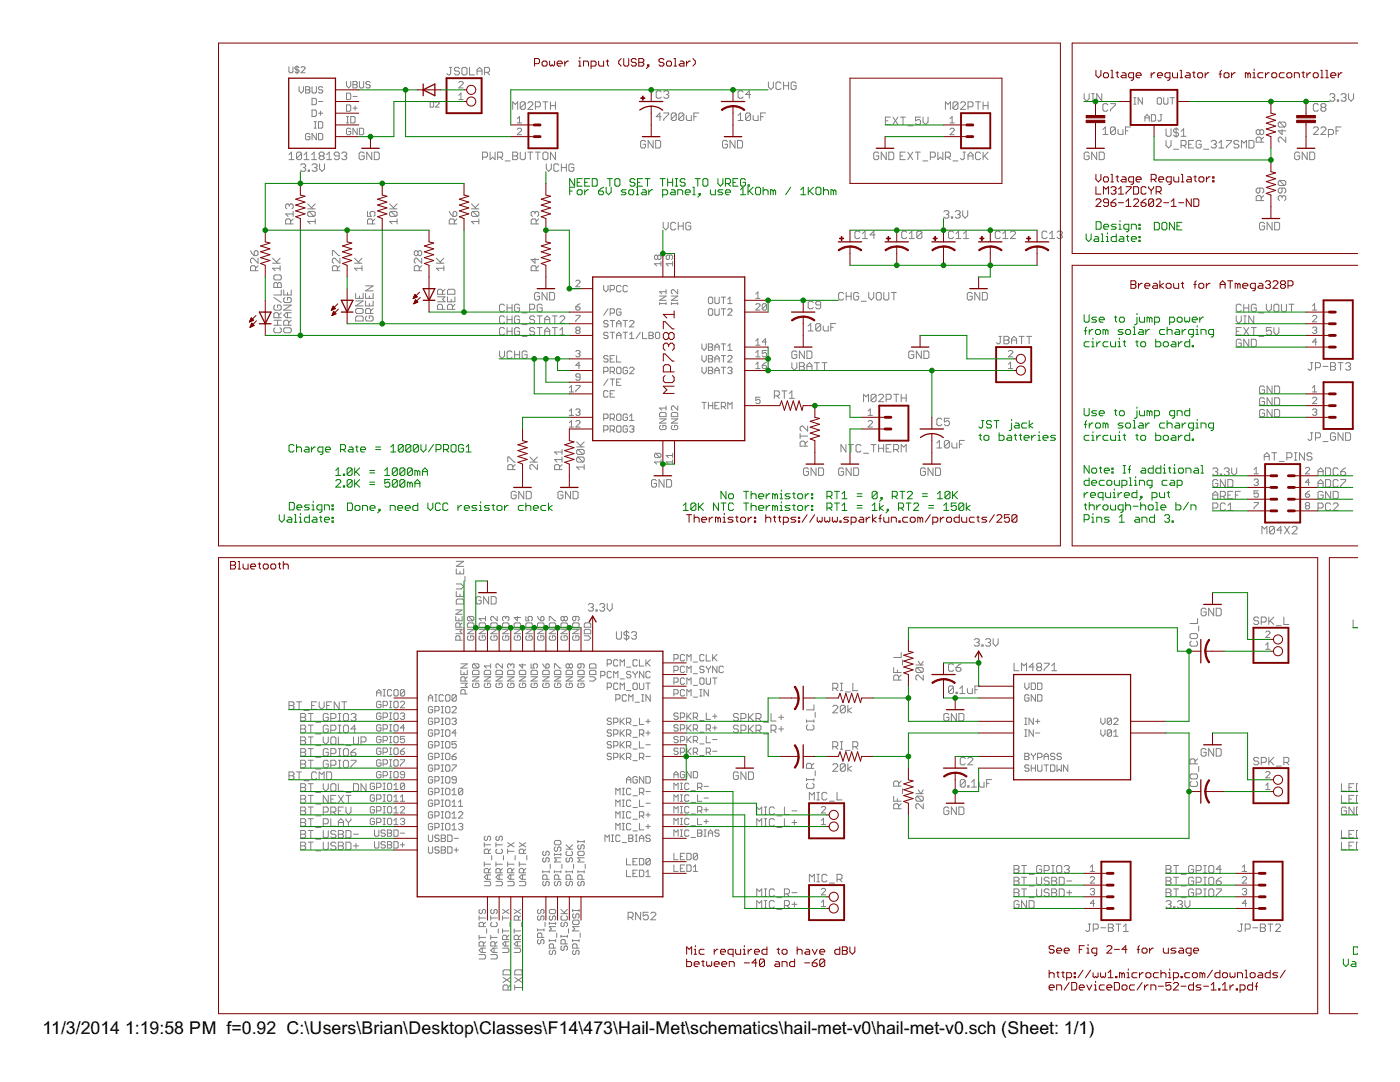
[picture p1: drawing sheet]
<svg xmlns="http://www.w3.org/2000/svg" width="279mm" height="216mm" viewBox="0 0 279 216" stroke-linecap="round" stroke-linejoin="round" font-family="sans-serif">
<defs><g id="words">
<g font-size="4">
<text x="8.5" y="206.4">11/3/2014</text>
<text x="25" y="206.4">1:19:58 PM f=0.92 C:\Users\Brian\Desktop\Classes\F14\473\Hail-Met\schematics\hail-met-v0\hail-met-v0.sch (Sheet: 1/1)</text>
</g>
</g></defs>
<g fill="none" stroke="#808080" stroke-width=".2">
<path d="M57.7 13.3v1l.1 .2h.5l.2-.2v-1M59.3 13.1v1.6M59.7 13.5l-.2-.2h-.4l-.2 .2 .2 .4h.4l.2 .2-.2 .4h-.4l-.2-.2M59.7 17.3v.8l.4 .5 .5-.5v-.8M60.1 13.5l.2-.2h.4l.2 .2v.2l-.8 .8h.8M61 17.3h.6l.2 .2-.2 .4 .2 .5-.2 .2h-.6zM61 17.9h.6M62.3 19.6h.6l.2 .2v.9l-.2 .2h-.6zM62.3 17.3v1.1l.2 .2h.4l.2-.2v-1.1M64.4 17.5l-.2-.2h-.4l-.2 .2 .2 .4h.4l.2 .2-.2 .5h-.4l-.2-.2M69.2 18.6h.6l.2 .2v.9l-.2 .2h-.6zM69.2 16.3v.8l.4 .4 .4-.4v-.8"/>
<path d="M70.4 16.3h.7l.2 .2-.2 .4 .2 .2v.2l-.2 .2h-.7zM70.4 16.9h.7M70.4 19.2h.9M71.7 16.3v1l.2 .2h.5l.2-.2v-1M73.9 16.5l-.2-.2h-.5l-.2 .2 .2 .4h.5l.2 .2v.2l-.2 .2h-.5l-.2-.2M89.7 13.4h.5M89.9 13.4v1.3l-.2 .2h-.3l-.2-.2M91.6 16.5l.2-.2h.4l.2 .2v.2l-.8 .8h.8M91.6 19.9h.8M91.6 19l.4-.4v1.3M91.7 13.7l-.3-.3h-.5l-.2 .3v.2l.2 .3h.5l.3 .2v.3l-.3 .2h-.5l-.2-.2M92.4 13.4h.5l.3 .3v1l-.3 .2h-.5l-.2-.2v-1z"/>
<path d="M93.7 13.4v1.5h1M95.2 14.2h1M95.2 14.9v-1l.5-.5 .5 .5v1M96.7 14.4h.8l.2-.2v-.5l-.2-.3h-.8v1.5M97.2 14.4l.5 .5M132 18.4l-.3-.3h-.5l-.2 .3v1l.2 .2h.5l.3-.2M132.5 18.4l.2-.3h.5l.3 .3v.2l-.3 .3M133 18.9h.2M133.2 18.9l.3 .2v.3l-.3 .2h-.5l-.2-.2M148.3 18.4l-.3-.3h-.4l-.3 .3v1l.3 .2h.4l.3-.2M149.8 18.9h-1l.7-.8v1.5M153.4 16.4v1l.5 .5 .4-.5v-1"/>
<path d="M155.9 16.6l-.3-.2h-.5l-.2 .2v1l.2 .3h.5l.3-.3M156.4 16.4v1.5M156.4 17.1h1M157.4 16.4v1.5M158.9 16.6l-.3-.2h-.5l-.2 .2v1l.2 .3h.5l.3-.3v-.5h-.5M216.4 18.7v1l.5 .5 .5-.5v-1M217.9 18.7h.5M218.1 18.7v1.5M219.9 18.7v1.5l-1-1.5v1.5M226.3 19.5h.4M226.5 19.5v1.3M228 19.5v1.3l-.9-1.3v1.3"/>
<path d="M230.9 19.7l.3-.2h.4l.2 .2v.9l-.2 .2h-.4l-.3-.2zM232.2 19.5v1.1l.3 .2h.4l.2-.2v-1.1M233.5 19.5h.9M234 19.5v1.3M265.4 18.9l.2-.2h.5l.3 .2v.3l-.3 .3M265.9 19.5h.2M266.1 19.5l.3 .2v.2l-.3 .3h-.5l-.2-.3M266.9 19.9h.2v.3h-.2zM267.6 18.9l.3-.2h.5l.2 .2v.3l-.2 .3M268.1 19.5h.3M268.4 19.5l.2 .2v.2l-.2 .3h-.5l-.3-.3M269.1 18.7v1l.5 .5 .5-.5v-1"/>
<path d="M57.7 31.9h1M57.7 30.9l.5-.5v1.5M60 32.9l.3-.2h.4l.3 .2v.3l-.3 .2M60.2 30.6l-.3-.2h-.5l-.2 .2v1M60.2 30.6v1l-.3 .3h-.5l-.2-.3M60.2 30.6l-1 1M60.5 33.4h.2M60.7 31.9h1M60.7 30.9l.5-.5v1.5M60.7 33.4l.3 .3v.3l-.3 .2h-.4l-.3-.2M61.5 34h.3v.2h-.3zM61.8 26.8l-.2-.2h-.4l-.2 .2v.9l.2 .2h.4l.2-.2v-.4h-.4"/>
<path d="M62.2 31.9h1M62.2 30.9l.5-.5v1.5M62.3 21.9h.6l.2 .3v.8l-.2 .2h-.6zM62.3 32.9l.2-.2h.5l.3 .2v.3l-.3 .2M62.7 25.6h.4M62.7 24.3h.4M62.8 33.4h.2M62.9 24.3v1.3M63 33.4l.3 .3v.3l-.3 .2h-.5l-.2-.2M63.1 26.6v1.3l-.8-1.3v1.3M63.6 24.3h.6l.2 .2v.9l-.2 .2h-.6zM63.6 26.6h.6l.2 .2v.9l-.2 .2h-.6z"/>
<path d="M63.6 20.3h.8M63.6 22.6h.8M63.8 32.7v1l.5 .5 .5-.5v-1M63.9 31.1l-.2-.2v-.3l.2-.2h.5l.3 .2v.3l-.3 .2M63.9 31.1l-.2 .3v.2l.2 .3h.5l.3-.3v-.2l-.3-.3M63.9 31.1h.5M64 22.2v.8M65.2 31.9h1M65.2 30.9l.5-.5v1.5M67.7 31.1h-.7l-.3-.2v-.3l.3-.2h.5l.2 .2v1l-.2 .3h-.5l-.3-.3M68.2 30.6l.3-.2h.5l.2 .2v.3l-.2 .2M68.7 31.1h.3"/>
<path d="M69 31.1l.2 .3v.2l-.2 .3h-.5l-.3-.3M69.2 20.9h.6l.2 .2v.9l-.2 .2h-.6zM69.2 23.3h.4M69.2 24.5h.4M69.4 23.3v1.2M70 25.8l-.2-.2h-.4l-.2 .2v.9l.2 .2h.4l.2-.2v-.5h-.4M70 23.3h.7l.2 .2v.8l-.2 .2h-.7zM70.4 21.6h.9M70.9 21.1v.9M71.3 25.6v1.3l-.9-1.3v1.3M71.7 25.6h.7l.2 .2v.9l-.2 .2h-.7zM72.7 30.6l-.3-.2h-.5l-.2 .2v1l.2 .3h.5l.3-.3v-.5h-.5"/>
<path d="M74.2 30.4v1.5l-1-1.5v1.5M74.7 30.4h.7l.3 .2v1l-.3 .3h-.7zM85.9 20.3h.5l.2 .2v.7l-.2 .2h-.5zM86.9 20.5l.2-.2h.4l.1 .2v.2l-.7 .7h.7M96.3 31.4h.7l.3-.3v-.5l-.3-.2h-.7v1.5M97.8 30.4v1.5l.5-.5 .5 .5v-1.5M99.3 31.4h.8l.2-.3v-.5l-.2-.2h-.8v1.5M99.8 31.4l.5 .5M100.8 32.1h1M102.3 30.4h.8l.2 .2v.3l-.2 .2 .2 .3v.2l-.2 .3h-.8zM102.3 31.1h.8M102.3 21.8v-1.5l.5 .5 .5-.5v1.5"/>
<path d="M103.2 24.5h.9M103.2 25.8l.2-.2h.5l.2 .2v.2l-.9 .9h.9M103.2 23.7l.5-.4v1.2M103.8 30.4v1.2l.3 .3h.5l.2-.3v-1.2M104.8 20.6l-.2-.3h-.5l-.3 .3v1M104.8 20.6v1l-.2 .2h-.5l-.3-.2M104.8 20.6l-1 1M105.3 30.4h1M105.3 20.6l.3-.3h.5l.2 .3v.2l-1 1h1M105.8 30.4v1.5M106.8 30.4h1M106.8 21.3h.8l.2-.2v-.5l-.2-.3h-.8v1.5"/>
<path d="M107.3 30.4v1.5M108.4 20.3h.9M108.6 30.4h.5l.2 .2v1l-.2 .3h-.5l-.2-.3v-1zM108.8 20.3v1.5M109 32.7v1l.5 .5 .5-.5v-1M109.9 20.3v1.5M109.9 21.1h.9M110.8 30.4v1.5l-.9-1.5v1.5M110.8 20.3v1.5M111.5 32.9l-.2-.2h-.5l-.3 .2v1.1l.3 .2h.5l.2-.2M112 33.4h1M112 32.7v1.5"/>
<path d="M113 32.7v1.5M114.5 32.9l-.2-.2h-.5l-.3 .2v1.1l.3 .2h.5l.2-.2v-.6h-.5M128.8 28.3l-.2-.3h-.5l-.3 .3v1l.3 .2h.5l.2-.2v-.5h-.5M130.3 28v1.5l-1-1.5v1.5M130.9 28h.7l.2 .3v1l-.2 .2h-.7zM132 23.3h-1l.7-.8v1.5M132.5 22.5h1v.3l-1 1v.2M135 22.8l-.3-.3h-.5l-.2 .3v1M135 22.8v1l-.3 .2h-.5l-.2-.2M135 22.8l-1 1M136.5 22.8l-.3-.3h-.5l-.2 .3v1M136.5 22.8v1l-.3 .2h-.5l-.2-.2"/>
<path d="M136.5 22.8l-1 1M137 23.1v.7l.2 .2h.8v-.9M138.5 23.3h.5M139.5 22.5h-1v1.5M145.2 28.3l-.3-.3h-.5l-.2 .3v1l.2 .2h.5l.3-.2v-.5h-.5M146.7 28v1.5l-1-1.5v1.5M147.2 28h.7l.3 .3v1l-.3 .2h-.7zM147.3 24h1M147.3 23.1l.5-.6v1.5M149.8 22.8l-.3-.3h-.4l-.3 .3v1M149.8 22.8v1l-.3 .2h-.4l-.3-.2M149.8 22.8l-1 1"/>
<path d="M150.3 23.1v.7l.3 .2h.7v-.9M151.8 23.3h.5M152.8 22.5h-1v1.5M175.4 30.6l-.3-.2h-.5l-.2 .2v1l.2 .3h.5l.3-.3v-.5h-.5M176.7 24.1h.5M176.9 30.4v1.5l-1-1.5v1.5M177.4 30.4h.7l.3 .2v1l-.3 .3h-.7zM177.7 23.4h-1v1.4h1M178.2 23.4l1 1.4M179.2 23.4l-1 1.4M179.6 31.1h.5M179.7 23.4h1"/>
<path d="M180.2 23.4v1.4M180.7 30.4h-1.1v1.5h1.1M181.2 30.4l1 1.5M181.2 25.1h1M182.2 30.4l-1 1.5M182.7 30.4h1M183.2 30.4v1.5M183.7 23.4h-1v.7l.8-.2 .2 .2v.5l-.2 .2h-.5l-.3-.2M184.2 32.1h1M184.2 23.4v1l.5 .4 .5-.4v-1M185.7 31.4h.7l.3-.3v-.5l-.3-.2h-.7v1.5M187.2 30.4v1.5l.5-.5 .5 .5v-1.5"/>
<path d="M188.7 31.4h.7l.3-.3v-.5l-.3-.2h-.7v1.5M188.7 21.8v-1.5l.5 .5 .5-.5v1.5M189.2 31.4l.5 .5M189.6 23.7l.4-.4v1.2M189.6 25.8l.2-.2h.4l.2 .2v.2l-.8 .9h.8M189.6 24.5h.8M190.2 32.1h1M191.2 20.6l-.3-.3h-.5l-.2 .3v1M191.2 20.6v1l-.3 .2h-.5l-.2-.2M191.2 20.6l-1 1M191.7 20.6l.2-.3h.5l.3 .3v.2l-1 1h1M192.2 30.4h.5"/>
<path d="M192.4 30.4v1.2l-.2 .3h-.3l-.2-.3M193.2 31.1h1M193.2 21.3h.7l.3-.2v-.5l-.3-.3h-.7v1.5M193.2 31.9v-1l.5-.5 .5 .5v1M194.7 20.3h1M195.2 20.3v1.5M195.7 30.6l-.3-.2h-.5l-.2 .2v1l.2 .3h.5l.3-.3M196.2 20.3v1.5M196.2 30.4v1.5M196.2 21.1h1M196.4 31.1l.8 .8M197.2 20.3v1.5"/>
<path d="M197.2 30.4l-1 1M217.4 30.6l-.3-.2h-.5l-.2 .2v1l.2 .3h.5l.3-.3v-.5h-.5M217.9 20.2h.5M218.9 30.4v1.5l-1-1.5v1.5M219.4 30.4h.7l.3 .2v1l-.3 .3h-.7zM220.1 25.8l.5-.5v1.5M220.1 26.8h1M221.1 20.9l-.2-.2h-.6l-.2 .2v1l.2 .3h.6l.2-.3M221.6 20.7h1v.2l-1 1v.3M222.6 25.6v1l-.2 .2h-.5l-.3-.2M222.6 25.6l-.2-.3h-.5l-.3 .3v1M222.6 25.6l-1 1"/>
<path d="M223.1 25.8v.8l.3 .2h.7v-1M224.6 26.1h.5M225.6 25.3h-1v1.5M226.3 20.8h.4M228.5 24.2v-.9l.4-.4 .5 .4v.9M228.5 23.5h.9M229.8 22.9h.6l.2 .2v.9l-.2 .2h-.6zM231.5 22.9h.4M231.7 22.9v1.1l-.2 .2-.4-.2M232.7 25.7v1.2l.3 .3h.4l.3-.3v-1.2M232.7 28v1l.5 .5 .5-.5v-1M234.2 29.8h1"/>
<path d="M234.7 25.4v2M235.2 26l-.3-.3h-.4l-.3 .3v.2l.3 .2h.4l.3 .3v.2l-.3 .3h-.4l-.3-.3M235.7 29h.8l.2-.2v-.5l-.2-.3h-.8v1.5M235.7 27.2h1M235.7 26.2l.5-.5v1.5M236.2 29l.5 .5M237.2 28.8h.5M238.2 28h-1v1.5h1M239.7 28.3l-.2-.3h-.5l-.3 .3v1l.3 .2h.5l.2-.2v-.5h-.5M240.2 29.8h1M241.7 28.3l.3-.3h.5l.2 .3v.2l-.2 .3M242.2 28.8h.3"/>
<path d="M242.5 28.8l.2 .2v.3l-.2 .2h-.5l-.3-.2M243.2 29.5h1M243.2 28.5l.5-.5v1.5M244.8 28h.9v.3l-.9 1v.2M247.2 28.3l-.2-.3h-.5l-.2 .3v.2l.2 .3h.5l.2 .2v.3l-.2 .2h-.5l-.2-.2M247.8 29.5v-1.5l.4 .5 .6-.5v1.5M249.3 28h.7l.3 .3v1l-.3 .2h-.7zM251.4 26.1l-.2-.2h-.2l-.3 .2v.5l.3 .3h.2l.2-.3M251.4 26.1l.3-.2h.2l.3 .2v.5l-.3 .3h-.2l-.3-.3M251.4 37.5v.8l-.2 .2h-.2l-.3-.2v-.5l.3-.3h.9l.3 .3v.5l-.3 .2M251.4 26.1v.5M251.7 28.4v-.8l-.3-.2h-.4l-.3 .2v.8h1.5"/>
<path d="M252.2 27.4l-.5 .5M252.2 39l-.5 .5M255.4 24.4l-.3 .2v.5l.3 .3h.9M255.4 24.4h.9l.3 .2v.5l-.3 .3M255.4 36h.9l.3 .3v.5l-.3 .2M255.4 36l-.3 .3v.5l.3 .2h.9M255.4 24.4l.9 1M255.4 36l.9 1M255.9 25.9v1l-.8-.8h1.5M255.9 37.5v.8l-.3 .2h-.2l-.3-.2v-.5l.3-.3h.9l.3 .3v.5l-.3 .2M255.9 39.3l.2-.3h.2l.3 .3v.5l-.3 .2M255.9 39.3l-.3-.3h-.2l-.3 .3v.5l.3 .2"/>
<path d="M255.9 39.3v.2M256.6 27.4v1l-1-1h-.2l-.3 .2v.5l.3 .3M259.4 30.6l-.3-.2h-.5l-.2 .2v1l.2 .3h.5l.3-.3v-.5h-.5M260.9 30.4v1.5l-1-1.5v1.5M261.4 30.4h.7l.3 .2v1l-.3 .3h-.7zM262.1 25.6l.3-.3h.5l.2 .3v.2l-1 1h1M263.1 20.9l-.2-.2h-.5l-.3 .2v1l.3 .3h.5l.2-.3M263.6 25.6l.3-.3h.5l.2 .3v.2l-1 1h1M263.9 21.4l-.3-.2v-.3l.3-.2h.5l.2 .2v.3l-.2 .2M263.9 21.4l-.3 .3v.2l.3 .3h.5l.2-.3v-.2l-.2-.3M263.9 21.4h.5M265.1 26.8h.8l.2-.2v-.5l-.2-.3h-.8v1.5"/>
<path d="M266.6 26.1h.5M267.6 25.3h-1v1.5M50 50l.7 1M50.7 50.3l.3-.3h.2l.3 .3v.5l-.3 .2h-.5zM51 54v-.7l-.3-.3h-.5l-.2 .3v.7h1.5M51.5 51.5v1l-1-1h-.3l-.2 .3v.5l.2 .2M51.5 53l-.5 .5M54.4 52.5h1.5M54.4 51.5l1 1M54.7 59.4l1.4 1M54.9 54.9h1l.2 .2v.5l-.2 .3h-1l-.2-.3v-.5zM54.9 56.4h.2l.3 .2 .2-.2h.3l.2 .2v.8h-1.4v-.8z"/>
<path d="M55.4 56.6v.8M55.9 53.5h-1.5l.5 .5M55.9 53v1M55.9 51.5l-.7 .8M56.1 57.9v1h-1.4M56.6 57.9v1h1.5v-1M56.9 59.4l-.3 .2v.5l.3 .3h1l.2-.3v-.5l-.2-.2h-.5v.5M57.4 58.4v.5M57.7 40.9l-.2-.2h-.2l-.3 .2v.5l.3 .3M57.7 40.9l.3-.2h.3l.2 .2v.5l-.2 .3M57.7 40.9v.3M58 44.7v-.8l-.3-.2h-.4l-.3 .2v.8h1.5"/>
<path d="M58.5 43.7l-.5 .5M58.5 42.7h-1.5l.5 .5M58.5 42.2v1M61.4 41.7h1.5M61.4 40.7l1 1M61.7 42.2h1l.2 .2v.5l-.2 .3M61.7 42.2l-.3 .2v.5l.3 .3h1M61.7 42.2l1 1M62.9 44.2h-1.5l.5 .5M62.9 43.7v1M62.9 40.7l-.7 .7M66.3 51v-1h.3l1 1h.2"/>
<path d="M67.3 54v-.7l-.2-.3h-.5l-.3 .3v.7h1.5M67.8 51.5v1l-1-1h-.2l-.3 .3v.5l.3 .2M67.8 53l-.5 .5M70.7 52.5h1.5M70.7 51.5l1 1M71 58.5v1h1.5v-1M71.7 59.1v.4M72.2 53.5h-1.5l.5 .5M72.2 53v1M72.2 51.5l-.7 .8M73 58.5v1h1.5v-1M73 57h1.5l-1.5 1h1.5"/>
<path d="M73.3 42.2v1h.8l-.3-.8 .3-.2h.5l.2 .2v.5l-.2 .3M73.7 59.1v.4M74.3 44.7v-.8l-.2-.2h-.5l-.3 .2v.8h1.5M74.8 43.7l-.5 .5M77.7 41.7h1.5M77.7 40.7l1 1M78 42.2l-.3 .2v.5l.3 .3h1M78 42.2h1l.2 .2v.5l-.2 .3M78 42.2l1 1M79.2 44.2h-1.5l.6 .5M79.2 43.7v1M79.2 40.7l-.7 .7"/>
<path d="M83.4 50.3l-.2-.3h-.3l-.2 .3v.5l.2 .2h.3l.2-.2M83.4 50.3l.3-.3h.2l.3 .3v.5l-.3 .2h-.2l-.3-.2M83.4 50.3v.5M83.7 54v-.7l-.3-.3h-.5l-.2 .3v.7h1.5M84.2 51.5v1l-1-1h-.3l-.2 .3v.5l.2 .2M84.2 53l-.5 .5M87.1 52.5h1.5M87.1 51.5l1 1M87.3 59.2h1.5l-.5 .5 .5 .5h-1.5M88.3 58.7v-.7l-.2-.3h-.5l-.3 .3v.7h1.5M88.6 53.5h-1.5l.5 .5M88.6 53v1"/>
<path d="M88.6 51.5l-.8 .8M88.8 57.7l-.5 .5M89.3 59.2v1h1.5v-1M89.6 57.7h1l.2 .3v.7h-1.5v-.7zM89.7 42.2l.2 .5 .5 .5M90 59.7v.5M90.4 42.4l.3-.2h.2l.3 .2v.5l-.3 .3h-.5zM90.7 44.7v-.8l-.3-.2h-.5l-.2 .2v.8h1.5M91.2 43.7l-.5 .5M94.1 41.7h1.5M94.1 40.7l1 1M94.3 42.2l-.2 .2v.5l.2 .3h1"/>
<path d="M94.3 42.2h1l.3 .2v.5l-.3 .3M94.3 42.2l1 1M95.6 44.2h-1.5l.5 .5M95.6 43.7v1M95.6 40.7l-.8 .7M106.8 42.4l-.3-.2h-.2l-.3 .2v.5l.3 .3M106.8 42.4l.2-.2h.3l.2 .2v.5l-.2 .3M106.8 51.5v1l-.8-.7h1.5M106.8 42.4v.3M107 44.7v-.8l-.2-.2h-.5l-.3 .2v.8h1.5M107 54v-.7l-.2-.3h-.5l-.3 .3v.7h1.5M107.5 43.7l-.5 .5"/>
<path d="M107.5 53l-.5 .5M107.7 58.6l-.3-.2h-.5l-.2 .2v1l.2 .3h.5l.3-.3v-.5h-.5M109.2 58.4v1.5l-1-1.5v1.5M109.7 58.4h.7l.3 .2v1l-.3 .3h-.7zM114.9 56.1l.2-.2h.4l.3 .2v.2l-.9 .9h.9M120.5 57v.8l.4 .4 .4-.4v-.8M121.8 57.8h.6l.2-.2v-.4l-.2-.2h-.6v1.2M123.9 57.2l-.2-.2h-.4l-.2 .2v.8l.2 .2h.4l.2-.2M125.2 57.2l-.2-.2h-.4l-.2 .2v.8l.2 .2h.4l.2-.2M131.3 51.1l.2-.2 .4 .2v.5l-.2 .2-.4-.2M131.3 51.1l-.3-.2-.4 .2v.5l.2 .2 .5-.2M131.3 51.1v.5"/>
<path d="M131.6 59.1h1.3l-1.3 .8h1.3M131.9 52.6h-1.3l.4 .5M131.9 52.2v.9M132.4 44.4v1l.5 .5 .4-.5v-1M132.9 57.8v.8M132.9 58.2h-1.3l.5 .4M133.6 50.9v.7l-.2 .2-.5-.2v-.5l.3-.2h.8l.2 .2v.5l-.2 .2M134 59.1h1.3l-1.3 .8h1.3M134.2 52.6h-1.3l.5 .5M134.2 52.2v.9M134.9 44.6l-.3-.2h-.5l-.2 .2v1l.2 .3h.5l.3-.3M135.3 57.8v.8l-.9-.8-.4 .2v.4l.2 .2"/>
<path d="M135.4 45.1h1M135.4 44.4v1.5M136.4 44.4v1.5M137.9 44.6l-.3-.2h-.5l-.2 .2v1l.2 .3h.5l.3-.3v-.5h-.5M141.4 59.5l.2-.2h.4l.2 .2v.9l-.2 .2h-.4l-.2-.2zM142.7 59.3v1.1l.2 .2h.4l.2-.2v-1.1M144 59.3h.8M144.4 59.3v1.3M145.2 59.7l.5-.4v1.3M150.8 59.5h.9M150.8 58.7l.5-.4v1.2M168.4 58.6l-.3-.2h-.5l-.2 .2v1l.2 .3h.5l.3-.3"/>
<path d="M168.9 59.1h1M168.9 58.4v1.5M169.9 58.4v1.5M171.4 58.6l-.3-.2h-.5l-.2 .2v1l.2 .3h.5l.3-.3v-.5h-.5M171.6 46.4l-.2-.3h-.5l-.3 .3v.9l.3 .3h.5l.2-.3M172.1 47.6h1M172.1 46.6l.5-.5v1.5M173.4 58.4v1l.5 .5 .5-.5v-1M174.6 46.9h-1l.8-.8v1.5M175.1 58.4h.5l.3 .2v1l-.3 .3h-.5l-.2-.3v-1zM176.4 58.4v1.2l.2 .3h.5l.3-.3v-1.2M177.9 58.4h1"/>
<path d="M178.4 58.4v1.5M181 46.4l-.3-.3h-.5l-.2 .3v.9l.2 .3h.5l.3-.3M181.5 47.6h1M181.5 46.6l.5-.5v1.5M184 46.4l-.3-.3h-.5l-.2 .3v.9M184 46.4v.9l-.3 .3h-.5l-.2-.3M184 46.4l-1 .9M188.4 42.3l.2-.3h.5l.3 .3v.2l-.3 .3M188.9 42.8h.2M189.1 42.8l.3 .2v.3l-.3 .2h-.5l-.2-.2M189.9 43.3h.2v.2h-.2zM190.3 46.4l-.2-.3h-.6l-.2 .3v.9l.2 .3h.6l.2-.3"/>
<path d="M190.6 42.3l.3-.3h.5l.2 .3v.2l-.2 .3M190.8 47.6h1M190.8 46.6l.5-.5v1.5M191.1 42.8h.3M191.4 42.8l.2 .2v.3l-.2 .2h-.5l-.3-.2M192.1 42v1l.5 .5 .5-.5v-1M192.3 47.6h1M192.3 46.6l.5-.5v1.5M194 58.6l-.2-.2h-.5l-.3 .2v1l.3 .3h.5l.2-.3v-.5h-.5M195.5 58.4v1.5l-1-1.5v1.5M196 58.4h.8l.2 .2v1l-.2 .3h-.8zM199.6 46.4l-.2-.3h-.5l-.3 .3v.9l.3 .3h.5l.2-.3"/>
<path d="M200.1 47.6h1M200.1 46.6l.5-.5v1.5M201.6 46.4l.3-.3h.5l.2 .3v.2l-1 1h1M209 46.4l-.3-.3h-.5l-.2 .3v.9l.2 .3h.5l.3-.3M209.5 47.6h1M209.5 46.6l.5-.5v1.5M211 46.4l.2-.3h.5l.3 .3v.2l-.3 .3M211.5 46.9h.2M211.7 46.9l.3 .2v.2l-.3 .3h-.5l-.2-.3M251.7 40v-.7l-.3-.3h-.4l-.3 .3v.7h1.5M252.4 44.6l-.3-.2h-.5l-.2 .2v1l.2 .3h.5l.3-.3v-.5h-.5M253.9 44.4v1.5l-1-1.5v1.5"/>
<path d="M254.4 44.4h.7l.3 .2v1l-.3 .3h-.7zM54.7 64.9h1.4M54.7 63.9h1.4M54.9 65.4l-.2 .2v.5l.2 .3h1l.2-.3v-.5l-.2-.2M54.9 60.9l-.2 .2v.5l.2 .3h1l.2-.3v-.5l-.2-.2h-.5v.5M55.4 63.9v1M55.6 63.4v-.8l-.2-.2h-.5l-.2 .2v.8h1.4M56.1 62.4l-.5 .5M56.6 65.6l.3-.2h1l.2 .2v.5l-.2 .3h-1l-.3-.3zM56.6 60.9h1.5l-1.5 1h1.5M57.4 62.4v1M57.6 64.9v-.8l-.2-.2h-.5l-.3 .2v.8h1.5"/>
<path d="M58.1 63.9l-.5 .5M58.1 62.4h-1l-.5 .5 .5 .5h1M71 63.3l.2-.2h1l.3 .2v.8h-1.5zM71 61.8l.2-.2h1l.3 .2v.5l-.3 .2h-1l-.2-.2zM71 60h1.5l-1.5 1h1.5M73 60v1h1.5v-1M73.2 63.1l-.2 .2v.5l.2 .3h1l.3-.3v-.5l-.3-.2h-.5v.5M73.7 60.6v.4M74 62.5v-.7l-.3-.2h-.5l-.2 .2v.7h1.5M74.5 61.6l-.5 .5M88.3 61.7v-.7l-.2-.3h-.5l-.3 .3v.7h1.5M90.3 61.7v-.7l-.3-.3h-.4l-.3 .3v.7h1.5"/>
<path d="M90.8 60.7l-.5 .5M99.7 70v1l.5 .5 .5-.5v-1M100.7 60.9l-.3-.2h-.5l-.2 .2v1.1l.2 .2h.5l.3-.2M100.7 63.3l-.3-.3h-.5l-.2 .3v1l.2 .2h.5l.3-.2M100.7 65.6l-.3-.2h-.5l-.2 .2v1l.2 .3h.5l.3-.3M101.2 60.7v1.5M101.2 63v1.5M101.2 65.4v1.5M101.2 66.1h1M101.2 63.8h1M101.2 61.4h1M102.2 70.3l-.3-.3h-.5l-.2 .3v1l.2 .2h.5l.3-.2"/>
<path d="M102.2 60.7v1.5M102.2 63v1.5M102.2 65.4v1.5M102.7 70.8h1M102.7 70v1.5M103.7 60.9l-.3-.2h-.5l-.2 .2v1.1l.2 .2h.5l.3-.2v-.6h-.5M103.7 63.3l-.3-.3h-.5l-.2 .3v1l.2 .2h.5l.3-.2v-.5h-.5M103.7 65.6l-.3-.2h-.5l-.2 .2v1l.2 .3h.5l.3-.3v-.5h-.5M103.7 70v1.5M104.2 62.4h1M104.2 67.1h1M104.2 64.8h1"/>
<path d="M105.2 70.3l-.3-.3h-.5l-.2 .3v1l.2 .2h.5l.3-.2v-.5h-.5M105.7 61.7h.7l.3-.3v-.5l-.3-.2h-.7v1.5M106.7 63.3l-.3-.3h-.4l-.3 .3v.2l.3 .3h.4l.3 .2v.3l-.3 .2h-.4l-.3-.2M106.7 65.6l-.3-.2h-.4l-.3 .2v.3l.3 .2h.4l.3 .3v.2l-.3 .3h-.4l-.3-.3M107.2 63h1M107.2 65.4h1M107.7 63v1.5M107.7 65.4v1.5M108.2 60.9l-.3-.2h-.4l-.3 .2v1.1l.3 .2h.4l.3-.2v-.6h-.5M108.7 66.9v-1l.5-.5 .5 .5v1M108.7 66.1h1M108.7 64.5v-1l.5-.5 .5 .5v1"/>
<path d="M108.7 63.8h1M110.2 63h1M110.2 65.4h1M110.7 63v1.5M110.7 65.4v1.5M111.7 63.3l.3-.3h.5l.2 .3v.2l-1 1h1M111.7 66.9h1M111.7 65.9l.5-.5v1.5M113.6 77.4l.4-.5v1.3M113.6 78.2h.9M114.9 61.2h.6l.3 .5-.3 .2h-.4l-.2-.2zM114.9 62.9h.9v.2l-.9 .9v.2"/>
<path d="M114.9 70.1l.2-.2h.4l.3 .2-.3 .5M114.9 76.9h.9v.3l-.9 .8v.2M115.1 65.9l-.2 .2 .2 .4h.4l.3-.2-.3-.4M115.1 65.9l-.2-.2 .2-.4h.4l.3 .2-.3 .4M115.1 65.9h.4M115.3 70.6h.2M115.5 70.6l.3 .2-.3 .4h-.4l-.2-.2M115.8 75.2h-.7l-.2-.2 .2-.4h.4l.3 .2v.9l-.3 .2h-.4l-.2-.2M115.8 60.6l-.9 .6M115.8 72.9h-.9l.6-.6v1.3M120.5 74.1h.6l.2-.2v-.4l-.2-.2h-.6v1.3M121.3 64.2l-.2-.3h-.4l-.2 .5 .2 .2h.4l.2 .4-.2 .2h-.4l-.2-.2"/>
<path d="M121.3 66.5l-.2-.2h-.4l-.2 .2v.2l.2 .2h.4l.2 .2-.2 .5h-.4l-.2-.2M121.3 71.2l-.2-.2h-.4l-.2 .2 .2 .4h.4l.2 .2-.2 .4h-.4l-.2-.2M121.3 78.2l-.2-.2h-.4l-.2 .2v.8l.2 .2h.4l.2-.2M121.3 61.6l-.8 1.3M121.3 75.6l-.8 1.3M121.8 62.5h.6l.2-.2v-.5l-.2-.2h-.6v1.3M121.8 74.1h.6l.2-.2v-.4l-.2-.2h-.6v1.3M121.8 63.9h.8M121.8 66.3h.8M121.8 71.6h.4M121.8 75.6h.8M121.8 78.6h.4"/>
<path d="M122.2 63.9v1.3M122.2 66.3v1.3M122.2 75.6v1.3M122.2 74.1l.4 .5M122.6 71h-.8v1.2h.8M122.6 78h-.8v1.2h.8M123.1 65.2v-.8l.4-.5 .4 .5v.8M123.1 67.6v-.9l.4-.4 .4 .4v.9M123.1 71v1.2h.8M123.1 64.6h.8M123.1 66.9h.8M123.1 76.3h.4"/>
<path d="M123.3 73.3h.4l.2 .2v.9l-.2 .2h-.4l-.2-.2v-.9zM123.9 61.8l-.2-.2h-.4l-.2 .2v.9l.2 .2h.4l.2-.2v-.4h-.4M123.9 75.6h-.8v1.3h.8M124.4 63.9h.8M124.4 66.3h.8M124.8 63.9v1.3M124.8 66.3v1.3M125.2 73.5l-.2-.2h-.4l-.2 .2v.9l.2 .2h.4l.2-.2v-.5h-.4M125.6 64.2l.3-.3h.4l.2 .3v.2l-.9 .8h.9M125.6 73.5l.3-.2h.4l.2 .2v.2l-.9 .9h.9M125.6 67.6h.9M125.6 66.7l.5-.4v1.3"/>
<path d="M127.8 66.3l-.9 1.3M128.2 66.3v1.3h.9M129.5 66.3h.7l.2 .2-.2 .4 .2 .5-.2 .2h-.7zM129.5 66.9h.7M131 66.3h.4l.3 .2v.9l-.3 .2h-.4l-.2-.2v-.9zM131.6 60.6h1.3M131.6 60.4v.4M132.9 60.4v.4M134 60.4v.4M134 60.6h1.3M135.3 60.4v.4M140.1 71v.8l.4 .4 .4-.4v-.8"/>
<path d="M140.1 68.6v.9l.4 .4 .4-.4v-.9M140.1 73.3v.8l.4 .5 .4-.5v-.8M141.4 71h.6l.2 .2-.2 .4 .2 .4-.2 .2h-.6zM141.4 73.3h.6l.2 .2-.2 .4 .2 .5-.2 .2h-.6zM141.4 61.8l.2-.2h.4l.2 .2v.9l-.2 .2h-.4l-.2-.2zM141.4 71.6h.6M141.4 73.9h.6M141.4 68.6h.6l.2 .2-.2 .5 .2 .2v.2l-.2 .2h-.6zM141.4 69.3h.6M142.7 61.6v1.1l.2 .2h.4l.2-.2v-1.1M142.7 71.6h.8M142.7 73.9h.8"/>
<path d="M142.7 69.9v-.9l.4-.4 .4 .4v.9M142.7 72.2v-.8l.4-.4 .4 .4v.8M142.7 74.6v-.9l.4-.4 .4 .4v.9M142.7 69.3h.8M144 61.6h.8M144 71h.8M144 73.3h.8M144 68.6h.8M144.4 61.6v1.3M144.4 68.6v1.3M144.4 71v1.2M144.4 73.3v1.3"/>
<path d="M145.2 69l.5-.4v1.3M145.2 60.6h.9M145.2 61.8l.3-.2h.4l.2 .2v.2l-.9 .9h.9M145.2 71.2l.3-.2h.4l.2 .2v.2l-.9 .8h.9M145.2 73.5l.3-.2h.4l.2 .2-.2 .4M145.2 69.9h.9M145.7 73.9h.2M145.9 73.9l.2 .2-.2 .5h-.4l-.3-.2M150.8 60.8l.2-.2h.5l.2 .2v.2l-.9 .9h.9M150.8 68l.5-.4v1.3M150.8 70.4l.5-.5v1.3M150.8 72.7l.5-.4v1.3"/>
<path d="M150.8 71.2h.9M150.8 73.6h.9M150.8 68.9h.9M151.7 79.3h-.9v.6l.5-.2 .4 .2v.4l-.2 .2h-.5l-.2-.2M152.1 72.9h.7l.2 .2v.2l-.2 .3h-.5l-.2-.3zM153 60.8v.9l-.2 .2h-.5l-.2-.2M153 69.9h-.9v.7l.7-.2 .2 .2v.4l-.2 .2h-.5l-.2-.2M153 72.3l-.9 .6M153 60.8l-.2-.2h-.5l-.2 .2v.9M153 68.2h-.9l.7-.6v1.3M153 60.8l-.9 .9M154.5 79h.8l.2-.3v-.5l-.2-.2h-.8v1.5"/>
<path d="M155 79l.5 .5M156 78h1M156.5 78v1.5M157.5 78.5l.5-.5v1.5M157.5 79.5h1M158 72.4v1l.5 .5 .5-.5v-1M159 70.3l-.2-.3h-.5l-.3 .3v1l.3 .2h.5l.2-.2v-.5h-.5M159.5 72.4h.8l.2 .2v.3l-.2 .2 .2 .3v.2l-.2 .3h-.8zM159.5 73.1h.8M160.5 70v1.5l-1-1.5v1.5M161 70h.8l.2 .3v1l-.2 .2h-.8zM161 73.9v-1l.5-.5 .5 .5v1"/>
<path d="M161 73.1h1M161.3 65l.5-.4v1.4M161.3 66h1M162.3 60.4l-.2-.3h-.6l-.2 .3v1l.2 .2h.6l.2-.2M162.5 72.4h1M163 72.4v1.5M163.8 60.9h-.8l-.2-.3v-.2l.2-.3h.6l.2 .3v1l-.2 .2h-.6l-.2-.2M163.8 64.8v1l-.2 .2h-.6l-.2-.2M163.8 64.8l-.2-.2h-.6l-.2 .2v1M163.8 64.8l-1 1M164 72.4h1M164.3 65v.8l.2 .2h.8v-1"/>
<path d="M164.5 72.4v1.5M165.8 65.3h.5M166.8 64.6h-1v1.4M171.9 60.1h1M174.8 78.9v1l-.2 .3h-.5l-.3-.3M174.8 78.9l-.2-.2h-.5l-.3 .2v1M174.8 78.9l-1 1M175.3 78.9l.3-.2h.5l.2 .2v.3l-1 1h1M176.8 79.7h.8l.2-.3v-.5l-.2-.2h-.8v1.5M178.4 78.7h.9M178.9 78.7v1.5M179.9 78.7v1.5"/>
<path d="M179.9 79.4h.9M180.8 78.7v1.5M182.4 70.3l-.3-.3h-.5l-.2 .3v1l.2 .2h.5l.3-.2v-.5h-.5M183.9 70v1.5l-1-1.5v1.5M184.4 70h.7l.3 .3v1l-.3 .2h-.7zM199.4 67.1h.5M199.6 67.1v1.3l-.2 .2h-.3l-.2-.2M200.4 67.1h.7l.3 .3v.2l-.3 .3 .3 .2v.3l-.3 .2h-.7zM200.4 67.9h.7M201.3 70.1l.2-.2h.4l.2 .2v.3l-.8 .8h.8M201.3 73.6h.8M201.3 72.7l.4-.4v1.3"/>
<path d="M201.9 67.9h1M201.9 68.6v-1l.5-.5 .5 .5v1M203.4 67.1h1M203.9 67.1v1.5M204.9 67.1h1M205.4 67.1v1.5M246.7 63v1l.5 .5 .5-.5v-1M246.7 66.1h.5M247.7 60.9l-.2-.2h-.5l-.3 .2v1.1l.3 .2h.5l.2-.2M247.7 67.9l-.2-.2h-.5l-.3 .2v1l.3 .3h.5l.2-.3v-.4h-.5M247.7 65.4h-1v1.5h1M248.2 64.5h.5"/>
<path d="M248.2 60.7v1.5M248.2 63h.5M248.2 61.4h1M248.2 65.4l1 1.5M248.5 63v1.5M249.2 67.7v1.5l-1-1.5v1.5M249.2 60.7v1.5M249.2 65.4l-1 1.5M249.7 67.7h.8l.2 .2v1l-.2 .3h-.8zM249.7 65.4h1M250.2 63v1.5l-1-1.5v1.5M250.2 65.4v1.5"/>
<path d="M250.7 60.9l-.2-.2h-.5l-.3 .2v1.1l.3 .2h.5l.2-.2v-.6h-.5M251.2 62.4h1M251.2 67.1h1M252.4 77.3l-.3-.3h-.5l-.2 .3v1l.2 .2h.5l.3-.2v-.5h-.5M252.4 79.6l-.3-.2h-.5l-.2 .2v1l.2 .3h.5l.3-.3v-.5h-.5M252.7 60.7v1l.5 .5 .5-.5v-1M253.7 65.4h-1v.7l.5-.2h.3l.2 .2v.5l-.2 .3h-.5l-.3-.3M253.9 77v1.5l-1-1.5v1.5M253.9 79.4v1.5l-1-1.5v1.5M254.2 60.9l.3-.2h.5l.2 .2v1.1l-.2 .2h-.5l-.3-.2zM254.2 65.4v1l.5 .5 .5-.5v-1M254.4 77h.7l.3 .3v1l-.3 .2h-.7z"/>
<path d="M254.4 79.4h.7l.3 .2v1l-.3 .3h-.7zM255.7 60.7v1.3l.3 .2h.5l.2-.2v-1.3M257.2 60.7h1M257.7 60.7v1.5M261.5 72.4h.5M261.8 72.4v1.2l-.3 .3h-.2l-.3-.3M261.9 61.9h.9M261.9 65.5l.2-.2h.5l.2 .2-.2 .4M261.9 63.1l.2-.2h.5l.2 .2v.3l-.9 .8h.9M261.9 78.2h.9M261.9 79.5l.2-.2h.5l.2 .2v.2l-.9 .8h.9M261.9 61l.5-.4v1.3"/>
<path d="M261.9 77.4l.5-.5v1.3M262.4 65.9h.2M262.5 73.4h.8l.2-.3v-.5l-.2-.2h-.8v1.5M262.6 65.9l.2 .2-.2 .4h-.5l-.2-.2M262.8 68.2h-.9l.7-.6v1.3M264 73.1h1M265.5 72.4h.8l.2 .2v.3l-.2 .2 .2 .3v.2l-.2 .3h-.8zM265.5 73.1h.8M267 72.4h1M267.5 72.4v1.5M268.5 72.6l.3-.2h.5l.2 .2v.3l-.2 .2M269 73.1h.3"/>
<path d="M269.3 73.1l.2 .3v.2l-.2 .3h-.5l-.3-.3M101.3 92.2v-1h.3l1 1h.2M102.3 93.7v-.8l-.2-.2h-.5l-.3 .2v.8h1.5M102.8 92.7l-.5 .5M103 98.3l-.2-.3h-.5l-.3 .3v1l.3 .2h.5l.2-.2v-.5h-.5M104.5 98v1.5l-1-1.5v1.5M105 98h.8l.2 .3v1l-.2 .2h-.8zM105.7 92.2h1.6M105.7 91.2l1 1M107.3 92.7v1l-1-1h-.3l-.3 .2v.6l.3 .2M107.3 91.2l-.8 .7M111.7 93.7v-.8l-.3-.2h-.5l-.2 .2v.8h1.5"/>
<path d="M112.2 92.7l-.5 .5M112.2 91.7h-1.5l.5 .5M112.2 89.7v1M112.2 91.2v1M112.2 90.2h-1.5l.5 .5M112.4 98.3l-.3-.3h-.5l-.2 .3v1l.2 .2h.5l.3-.2v-.5h-.6M113.6 82l.4-.4v1.3M113.6 84.3l.4-.4v1.3M113.6 85.2h.9M113.6 82.9h.9M113.9 98v1.5l-1-1.5v1.5M114.4 98h.7l.3 .3v1l-.3 .2h-.7z"/>
<path d="M114.9 81.8l.2-.2h.4l.3 .2-.3 .4M114.9 84.1l.2-.2h.4l.3 .2v.2l-.9 .9h.9M115.1 89.2h1.5M115.1 88.2l1 1M115.3 91.2l-.2 .2v.5l.2 .3h1M115.3 89.7h1l.3 .2v.5l-.3 .3M115.3 91.2h1l.3 .2v.5l-.3 .3M115.3 89.7l-.2 .2v.5l.2 .3h1M115.3 91.2l1 1M115.3 89.7l1 1M115.3 82.2h.2M115.5 82.2l.3 .2-.3 .5h-.4l-.2-.2"/>
<path d="M116.6 93.2h-1.5l.5 .5M116.6 92.7v1M116.6 88.2l-.8 .7M120.5 83.5h.6l.2-.2v-.5l-.2-.2h-.6v1.3M120.5 85.8h.6l.2-.2v-.4l-.2-.2h-.6v1.2M121.8 83.5h.6l.2-.2v-.5l-.2-.2h-.6v1.3M121.8 85.8h.6l.2-.2v-.4l-.2-.2h-.6v1.2M122.2 85.8l.4 .4M122.2 83.5l.4 .4M123.1 85.2l.2-.2h.4l.2 .2v.8l-.2 .2h-.4l-.2-.2zM123.3 82.6h.4l.2 .2v.9l-.2 .2h-.4l-.2-.2v-.9zM125.2 82.8l-.2-.2h-.4l-.2 .2v.9l.2 .2h.4l.2-.2v-.4h-.4"/>
<path d="M125.2 85.2l-.2-.2h-.4l-.2 .2v.8l.2 .2h.4l.2-.2v-.4h-.4M125.6 85.2l.3-.2h.4l.2 .2v.2l-.2 .2M125.6 83.1l.5-.5v1.3M125.6 83.9h.9M126.1 85.6h.2M126.3 85.6l.2 .2v.2l-.2 .2h-.4l-.3-.2M130.8 90.4h.9l.2 .3v.4l-.2 .2M130.8 90.4l-.2 .3v.4l.2 .2h.9M130.8 90.4l.9 .9M131 95.9l-.2-.2h-.5l-.3 .2v1l.3 .3h.5l.2-.3v-.4h-.5M131.6 82.5l.3-.2h.8l.2 .2v.6h-1.3zM131.6 83.6h1.3l-1.3 .8h1.3"/>
<path d="M131.9 84.9l-.3 .2v.4l.3 .2h.8l.2-.2v-.4l-.2-.2h-.4v.4M131.9 92.2h-1.3l.4 .4M131.9 91.7v.9M132.5 95.7v1.5l-1-1.5v1.5M132.9 81v.9M132.9 81.4h-1.3l.5 .5M133 95.7h.8l.2 .2v1l-.2 .3h-.8zM134 83.6h1.3l-1.3 .8h1.3M134.2 82.3h.8l.3 .2v.6h-1.3v-.6zM134.2 84.9l-.2 .2v.4l.2 .2h.8l.3-.2v-.4l-.3-.2h-.4v.4M134.2 92.2h-1.3l.5 .4M134.2 90.4v.9"/>
<path d="M134.2 91.7v.9M134.2 90.9h-1.3l.5 .4M135.3 81v.9l-.9-.9h-.2l-.2 .2v.4l.2 .3M140.1 80.3h.8M140.5 80.3v1.3M141.4 80.3v1.3M141.4 80.9h.8M142.2 80.3v1.3M142.7 80.9h.4M143.5 80.3h-.8v1.3h.8M144 81.2h.6l.2-.3v-.4l-.2-.2h-.6v1.3M144.4 81.2l.4 .4"/>
<path d="M145.2 81.6v-1.3l.5 .4 .4-.4v1.3M159.7 86.5v1M159.7 87h1.5M160.7 89v-.7l-.3-.3h-.5l-.2 .3v.7h1.5M161.2 88l-.5 .5M161.2 85v1l-1-1h-.3l-.2 .3v.5l.2 .2M161.4 93.6l-.3-.2h-.5l-.2 .2v1l.2 .3h.5l.3-.3v-.5h-.5M162.9 93.4v1.5l-1-1.5v1.5M163.4 93.4h.7l.3 .2v1l-.3 .3h-.7zM168.4 93.6l-.3-.2h-.5l-.2 .2v1l.2 .3h.5l.3-.3v-.5h-.5M168.8 88.7v1.5l-1-1.5v1.5M169.3 88.7h1"/>
<path d="M169.8 88.7v1.5M169.9 93.4v1.5l-1-1.5v1.5M170.4 93.4h.7l.3 .2v1l-.3 .3h-.7zM171.8 88.9l-.2-.2h-.5l-.3 .2v1l.3 .3h.5l.2-.3M172.3 80.2v-1.5l.5 .5 .5-.5v1.5M172.3 90.4h1M173.2 84.1l.3-.2h.4l.2 .2v.2l-.9 .9h.9M173.2 82.9h.9M173.2 82l.5-.4v1.3M173.8 88.7h1M174.3 88.7v1.5M175.3 88.7v1.5"/>
<path d="M175.3 89.5h1M176.3 88.7v1.5M176.8 89.5h.6M177.8 88.7h-1v1.5h1M178.4 89.7h.7l.2-.2v-.6l-.2-.2h-.7v1.5M178.9 89.7l.4 .5M179.9 90.2v-1.5l.5 .5 .4-.5v1.5M184.7 93.6l-.3-.2h-.5l-.2 .2v1l.2 .3h.5l.3-.3v-.5h-.5M186.2 93.4v1.5l-1-1.5v1.5M186.7 93.4h.8l.2 .2v1l-.2 .3h-.8zM187 88.4l.5-.5v1.5M187 89.4h1"/>
<path d="M188 83.7l-.3-.2h-.5l-.2 .2v1l.2 .2h.5l.3-.2M189.5 88.1l-.3-.2h-.5l-.2 .2v1M189.5 83.5h-1v.7l.5-.3h.2l.3 .3v.5l-.3 .2h-.5l-.2-.2M189.5 88.1v1l-.3 .3h-.5l-.2-.3M189.5 88.1l-1 1M190 88.4v.7l.2 .3h.8v-1M191.5 88.6h.5M192.5 87.9h-1v1.5M242 98.8h1M242 93.6l.3-.2h.5l.2 .2v.3l-.2 .2M242 99.5v-1l.5-.5 .5 .5v1M242.5 94.1h.3"/>
<path d="M242.8 94.1l.2 .3v.2l-.2 .3h-.5l-.3-.3M243 95.9l-.2-.2h-.5l-.3 .2v1l.3 .3h.5l.2-.3v-.4h-.5M243.5 99h.8l.2-.2v-.5l-.2-.3h-.8v1.5M243.5 94.6h.3v.3h-.3zM244.1 99l.4 .5M244.3 93.6l.2-.2h.5l.3 .2v.3l-.3 .2M244.5 95.7v1.5l-1-1.5v1.5M244.8 94.1h.2M245 98.8h.6M245 94.1l.3 .3v.2l-.3 .3h-.5l-.2-.3M245 95.7h.8l.2 .2v1l-.2 .3h-.8zM245.8 93.4v1l.5 .5 .5-.5v-1"/>
<path d="M246 98h-1v1.5h1M246.5 98.8h.6M247.5 98h-1v1.5M250.3 93.7l.4-.4v1.3M250.3 94.6h.8M250.3 95.8l.2-.2h.4l.2 .2-.2 .4M250.7 96.2h.2M250.9 96.2l.2 .3-.2 .4h-.4l-.2-.2M251.1 97.9h-.8v.7l.6-.2 .2 .2v.4l-.2 .2h-.4l-.2-.2M252.3 91.8v-1l.5-.5 .5 .5v1M252.3 91.1h1M252.4 82l-.3-.3h-.5l-.2 .3v1l.2 .2h.5l.3-.2v-.6h-.5"/>
<path d="M253.8 90.3h1M253.9 81.7v1.5l-1-1.5v1.5M254.3 90.3v1.5M254.4 81.7h.7l.3 .3v1l-.3 .2h-.7zM255.3 92.1h1M256.8 91.3h.8l.2-.2v-.5l-.2-.3h-.8v1.5M258.3 90.3h.5M258.3 91.8h.5M258.6 90.3v1.5M260.3 90.3v1.5l-1-1.5v1.5M260.5 93.5l.2-.2h.5l.2 .2v.2l-.9 .9h.9M260.5 98.6h.7l.2 .4-.2 .2h-.5l-.2-.2z"/>
<path d="M261.4 96.2h-.9l.7-.6v1.3M261.4 97.9l-.9 .7M261.5 86.4h.5M261.8 86.4v1.2l-.3 .3h-.2l-.3-.3M261.8 90.6l-.2-.3h-.5l-.3 .3v.2l.3 .3h.5l.2 .2v.3l-.2 .2h-.5l-.3-.2M261.9 81.8l.2-.2h.5l.2 .2-.2 .4M262.4 82.2h.2M262.5 87.4h.8l.2-.3v-.5l-.2-.2h-.8v1.5M262.6 82.2l.2 .2-.2 .5h-.5l-.2-.2M263 94.1h1.1M263 96.5h1.1M263 97.2v-1l.5-.5 .6 .5v1"/>
<path d="M263 94.9v-1l.5-.5 .6 .5v1M264 88.1h1M264.1 98.3l-.3-.3h-.5l-.3 .3v1l.3 .2h.5l.3-.2v-.5h-.6M264.5 93.4h.8l.3 .2v1l-.3 .3h-.8zM264.5 95.7h.8l.3 .2v1l-.3 .3h-.8zM265.6 98v1.5l-1.1-1.5v1.5M266.1 98h.7l.3 .3v1l-.3 .2h-.7zM266.5 86.6l-.2-.2h-.5l-.3 .2v1l.3 .3h.5l.2-.3v-.5h-.5M267.1 93.6l-.3-.2h-.5l-.2 .2v1l.2 .3h.5l.3-.3M267.1 95.9l-.3-.2h-.5l-.2 .2v1l.2 .3h.5l.3-.3M267.6 94.1h.7l.3 .3v.2l-.3 .3h-.5l-.2-.3zM267.6 95.7h1v.2l-1 1v.3"/>
<path d="M268 86.4v1.5l-1-1.5v1.5M268.5 86.4h.8l.2 .2v1l-.2 .3h-.8zM268.6 93.4l-1 .7M91.1 118v1h1.4v-1M91.1 116.5h1l.4 .5-.4 .5h-1M91.1 113.5v1h1.4v-1M91.1 112h1.4l-1.4 1h1.4M91.3 119.5h1l.2 .3v.7h-1.4v-.7zM91.8 114v.5M91.8 118.5v.5M92.8 115v1M96 119.3l-.2-.3h-.5l-.3 .3v1l.3 .2h.5l.2-.2v-.5h-.5"/>
<path d="M97.5 119v1.5l-1-1.5v1.5M98 119h.8l.2 .3v1l-.2 .2h-.8zM242 101.4h.8l.2-.3v-.5l-.2-.2h-.8v1.5M244.5 100.6l-.2-.2h-.5l-.3 .2v1l.3 .3h.5l.2-.3M245 101.9h1M245 100.9l.6-.5v1.5M250.3 100.3h.8v.2l-.8 .8v.3M251.8 106.5v-1.5l.5 .5 .5-.5v1.5M254.3 105.3l-.2-.3h-.5l-.3 .3v1M254.3 105.3v1l-.2 .2h-.5l-.3-.2M254.3 105.3l-1 1M255.8 105.8h-1l.8-.8v1.5"/>
<path d="M256.3 105l1 1.5M257.3 105l-1 1.5M257.9 105.3l.2-.3h.5l.3 .3v.2l-1 1h1M260.7 100.9l-.2-.2 .2-.4h.5l.2 .2-.2 .4M260.7 100.9l-.2 .2 .2 .5h.5l.2-.3-.2-.4M260.7 100.9h.5M263 101.4h.8l.3-.3v-.5l-.3-.2h-.8v1.5M265.6 100.6l-.3-.2h-.5l-.3 .2v1l.3 .3h.5l.3-.3M266.1 100.6l.2-.2h.5l.3 .2v.3l-1 1h1M75.2 138.9v-.9l.4-.4 .4 .4v.9M75.2 138.2h.8M76.5 137.6h.4"/>
<path d="M76.5 138.9h.4M76.7 137.6v1.3M77.7 139.9h.5M78 139.9v1.3M78.2 137.8l-.2-.2h-.5l-.2 .2v.9l.2 .2h.5l.2-.2M78.6 137.8l.2-.2h.4l.3 .2v.9l-.3 .2h-.4l-.2-.2zM78.8 139.9h.4l.3 .2v.9l-.3 .2h-.4l-.2-.2v-.9zM80.8 137.8l-.3-.2h-.4l-.2 .2v.9M80.8 137.8v.9l-.3 .2h-.4l-.2-.2M80.8 137.8l-.9 .9M85.5 139.9v-.8l.4-.5 .4 .5v.8M85.5 139.3h.8"/>
<path d="M86.8 139.9h.4M86.8 138.6h.4M87 138.6v1.3M88.5 138.8l-.2-.2h-.5l-.2 .2v.9l.2 .2h.5l.2-.2M88.9 138.8l.2-.2h.5l.2 .2v.9l-.2 .2h-.5l-.2-.2zM91 121.7h1.2l-1.2 .9h1.2M91 125.6h1.2l-.4 .4 .4 .4h-1.2M91 123v.9h1.2v-.9M91.1 138.8v.9l-.3 .2h-.4l-.2-.2M91.1 138.8l-.3-.2h-.4l-.2 .2v.9M91.1 138.8l-.9 .9M91.6 123.4v.5"/>
<path d="M91.8 127.7v-.6l-.2-.2h-.4l-.2 .2v.6h1.2M91.8 125.2v-.7l-.2-.2h-.4l-.2 .2v.7h1.2M92 136.3h1.3l-.5 .5 .5 .4h-1.3M92 133.8v.8h1.3v-.8M92 132.5h1.3l-1.3 .8h1.3M92.2 124.3l-.4 .4M92.6 134.2v.4M92.8 138.5v-.7l-.2-.2h-.4l-.2 .2v.7h1.3M92.8 135.9v-.6l-.2-.3h-.4l-.2 .3v.6h1.3M93.3 135l-.5 .5M93.3 125.6h1.3l-1.3 .8h1.3M93.5 123l-.2 .2v.5l.2 .2h.8"/>
<path d="M93.5 126.9l-.2 .2v.4l.2 .2h.8l.3-.2v-.4l-.3-.2h-.4v.4M93.5 124.3h.8l.3 .2v.7h-1.3v-.7zM93.5 123h.8l.3 .2v.5l-.3 .2M93.5 123l.8 .9M94.3 135h1.3l-1.3 .9h1.3M94.5 136.3l-.2 .2v.5l.2 .2h.9l.2-.2v-.5l-.2-.2h-.4v.5M94.5 132.5l-.2 .2v.4l.2 .2h.9M94.5 133.8h.9l.2 .2v.6h-1.3v-.6zM94.5 132.5h.9l.2 .2v.4l-.2 .2M94.5 132.5l.9 .8M95.6 125.6h1.3l-1.3 .8h1.3M95.8 124.3h.9l.2 .2v.7h-1.3v-.7z"/>
<path d="M95.8 126.9l-.2 .2v.4l.2 .2h.9l.2-.2v-.4l-.2-.2h-.5v.4M96.6 135h1.3l-1.3 .9h1.3M96.6 134l.3-.2h.8l.2 .2v.6h-1.3zM96.9 136.3l-.3 .2v.5l.3 .2h.8l.2-.2v-.5l-.2-.2h-.4v.5M96.9 123v.9M96.9 123.4h-1.3l.4 .5M97.9 132.5v.8M97.9 132.9h-1.3l.5 .4M97.9 125.6h1.3l-1.3 .8h1.3M98.1 126.9l-.2 .2v.4l.2 .2h.9l.2-.2v-.4l-.2-.2h-.4v.4M98.1 124.3h.9l.2 .2v.7h-1.3v-.7zM99 135h1.3l-1.3 .9h1.3"/>
<path d="M99.2 136.3l-.2 .2v.5l.2 .2h.8l.3-.2v-.5l-.3-.2h-.4v.5M99.2 133.8h.8l.3 .2v.6h-1.3v-.6zM99.2 123v.9l-.8-.9h-.3l-.2 .2v.5l.2 .2M100.3 132.5v.8l-.9-.8h-.2l-.2 .2v.4l.2 .2M100.3 125.6h1.3l-1.3 .8h1.3M100.3 124.5l.2-.2h.8l.3 .2v.7h-1.3zM100.5 126.9l-.2 .2v.4l.2 .2h.8l.3-.2v-.4l-.3-.2h-.4v.4M100.9 123.2l-.2-.2-.4 .2v.5l.2 .2M100.9 123.2l.2-.2 .5 .2v.5l-.3 .2M100.9 123.2v.2M101.3 135h1.3l-1.3 .9h1.3M101.3 134l.2-.2h.9l.2 .2v.6h-1.3z"/>
<path d="M101.5 136.3l-.2 .2v.5l.2 .2h.9l.2-.2v-.5l-.2-.2h-.5v.5M101.9 132.7l-.2-.2-.4 .2v.4l.2 .2M101.9 132.7l.3-.2 .4 .2v.4l-.2 .2M101.9 132.7v.2M102.6 125.6h1.3l-1.3 .8h1.3M102.6 124.5l.2-.2h.9l.2 .2v.7h-1.3zM102.8 126.9l-.2 .2v.4l.2 .2h.9l.2-.2v-.4l-.2-.2h-.4v.4M103.3 123v.9l-.7-.7h1.3M103.6 135h1.3l-1.3 .9h1.3M103.6 134l.2-.2h.9l.2 .2v.6h-1.3zM103.8 136.3l-.2 .2v.5l.2 .2h.9l.2-.2v-.5l-.2-.2h-.4v.5M104.3 132.5v.8l-.7-.6h1.3"/>
<path d="M104.9 125.6h1.3l-1.3 .8h1.3M104.9 123v.9h.7l-.2-.5v-.2l.2-.2h.4l.2 .2v.5l-.2 .2M105.2 126.9l-.3 .2v.4l.3 .2h.8l.2-.2v-.4l-.2-.2h-.4v.4M105.2 124.3h.8l.2 .2v.7h-1.3v-.7zM106 132.5v.8h.6l-.2-.4 .2-.4h.4l.3 .2v.4l-.3 .2M106 135h1.3l-1.3 .9h1.3M106.2 133.8h.8l.3 .2v.6h-1.3v-.6zM106.2 136.3l-.2 .2v.5l.2 .2h.8l.3-.2v-.5l-.3-.2h-.4v.5M107.3 125.6h1.3l-1.3 .8h1.3M107.3 123l.6 .9M107.5 124.3h.9l.2 .2v.7h-1.3v-.7zM107.5 126.9l-.2 .2v.4l.2 .2h.9l.2-.2v-.4l-.2-.2h-.5v.4"/>
<path d="M107.9 123.2l.2-.2 .5 .2v.5l-.2 .2h-.5zM108.3 135h1.3l-1.3 .9h1.3M108.3 134l.2-.2h.9l.2 .2v.6h-1.3zM108.3 132.5l.6 .8M108.5 136.3l-.2 .2v.5l.2 .2h.9l.2-.2v-.5l-.2-.2h-.5v.5M108.9 132.7l.5-.2 .2 .2v.4l-.2 .2h-.5zM109.6 125.6h1.3l-1.3 .8h1.3M109.6 124.5l.2-.2h.9l.2 .2v.7h-1.3zM109.6 123.9v-.9h.2l.9 .9h.2M109.8 126.9l-.2 .2v.4l.2 .2h.9l.2-.2v-.4l-.2-.2h-.4v.4M110.6 133.3v-.8h.2l.9 .8h.2M110.6 135h1.3l-1.3 .9h1.3"/>
<path d="M110.8 133.8h.9l.2 .2v.6h-1.3v-.6zM110.8 136.3l-.2 .2v.5l.2 .2h.9l.2-.2v-.5l-.2-.2h-.4v.5M112 125.6h1.2l-1.2 .8h1.2M112 124.5l.2-.2h.8l.2 .2v.7h-1.2zM112.2 126.9l-.2 .2v.4l.2 .2h.8l.2-.2v-.4l-.2-.2h-.4v.4M112.6 123.2l-.2-.2-.4 .2v.5l.2 .2 .4-.2M112.6 123.2l.2-.2 .4 .2v.5l-.2 .2-.4-.2M112.6 123.2v.5M113 135h1.3l-1.3 .9h1.3M113.2 136.3l-.2 .2v.5l.2 .2h.8l.3-.2v-.5l-.3-.2h-.4v.5M113.2 133.8h.8l.3 .2v.6h-1.3v-.6zM113.6 132.7l-.2-.2h-.2l-.2 .2v.4l.2 .2h.2l.2-.2"/>
<path d="M113.6 132.7l.2-.2 .5 .2v.4l-.3 .2-.4-.2M113.6 132.7v.4M114.3 124.5l.2-.2h.9l.2 .2v.7h-1.3zM114.3 125.6h1.3l-1.3 .8h1.3M114.5 126.9l-.2 .2v.4l.2 .2h.9l.2-.2v-.4l-.2-.2h-.5v.4M114.9 123v.7l-.2 .2-.4-.2v-.5l.2-.2h.9l.2 .2v.5l-.2 .2M115.3 134l.2-.2h.9l.2 .2v.6h-1.3zM115.3 135h1.3l-1.3 .9h1.3M115.5 136.3l-.2 .2v.5l.2 .2h.9l.2-.2v-.5l-.2-.2h-.4v.5M116 132.5v.6l-.3 .2-.4-.2v-.4l.2-.2h.9l.2 .2v.4l-.2 .2M116.6 126.9h.9l.4 .4-.4 .4h-.9M116.8 124.3h.9l.2 .2v.7h-1.3v-.7z"/>
<path d="M116.8 125.6h.9l.2 .2v.6h-1.3v-.6zM117.4 120.7l.3-.3h.5l.2 .3v.2l-.2 .3M117.6 135h.9l.4 .5-.4 .4h-.9M117.9 132.5h.8l.2 .2v.6h-1.3v-.6zM117.9 133.8h.8l.2 .2v.6h-1.3v-.6zM117.9 121.2h.3M118.2 121.2l.2 .2v.3l-.2 .2h-.5l-.3-.2M118.9 121.7h.3v.2h-.3zM119.7 120.7l.2-.3h.5l.3 .3v.2l-.3 .3M119.9 134.8h.6l.2-.2v-.4l-.2-.2h-.6v1.3M120.2 121.2h.2M120.4 121.2l.3 .2v.3l-.3 .2h-.5l-.2-.2"/>
<path d="M121.2 120.4v1l.5 .5 .5-.5v-1M121.2 132.5h.6l.2-.2v-.5l-.2-.2h-.6v1.3M121.2 137.2h.6l.2-.3v-.4l-.2-.2h-.6v1.3M122 134.2l-.2-.2h-.4l-.2 .2v.8l.2 .3h.4l.2-.3M122.5 135.3v-1.3l.4 .4 .4-.4v1.3M122.9 139.5h.6l.2-.2v-.5l-.2-.2h-.6v1.3M123 126v1.3l.3 .2h.5l.2-.2v-1.3M123.3 131.8l-.2-.2h-.4l-.2 .2v.9l.2 .2h.4l.2-.2M123.3 136.5l-.2-.2h-.4l-.2 .2v.9l.2 .2h.4l.2-.2M123.8 132.9v-1.3l.4 .5 .4-.5v1.3M123.8 137.6v-1.3l.4 .4 .4-.4v1.3M123.8 135.5h.8"/>
<path d="M125 138.8l-.2-.2h-.4l-.2 .2v.9l.2 .2h.4l.2-.2M125 137.8h.9M125 125.8v2M125 133.1h.9M125.5 139.9v-1.3l.4 .5 .4-.5v1.3M125.5 126.3l-.2-.3h-.5l-.3 .3v.2l.3 .3h.5l.2 .2v.3l-.2 .2h-.5l-.3-.2M125.9 134.2l-.2-.2h-.4l-.3 .2v.2l.3 .2h.4l.2 .2-.2 .5h-.4l-.3-.3M126 126.3l.3-.3h.5l.2 .3v.2l-.2 .3M126.3 134v.2l.5 .4M126.5 136.3h.5l.2 .2v.9l-.2 .2h-.5l-.2-.2v-.9zM126.5 126.8h.3M126.8 134.6v.7"/>
<path d="M126.8 126.8l.2 .2v.3l-.2 .2h-.5l-.3-.2M127.2 131.8l-.2-.2h-.5l-.2 .2v.9l.2 .2h.5l.2-.2M127.2 134v.2l-.4 .4M127.6 136.3v1.1l.2 .2h.5l.2-.2v-1.1M127.6 131.6v1.3h.9M128.1 139.9h.4M128.1 138.6h.4M128.3 138.6v1.3M128.5 134v1.3l-.9-1.3v1.3M128.9 131.6v1.3M128.9 136.3h.9M129.1 132.3l.7 .6"/>
<path d="M129.3 136.3v1.3M129.8 134.2l-.2-.2h-.5l-.2 .2v.8l.2 .3h.5l.2-.3M129.8 138.6v1.3l-.9-1.3v1.3M129.8 131.6l-.9 .9M134.5 138.5h.6l.2-.3v-.4l-.2-.2h-.6v1.3M134.5 131.5h.6l.2-.3v-.4l-.2-.2h-.6v1.3M134.5 133.8h.6l.2-.2v-.5l-.2-.2h-.6v1.3M134.5 136.1h.6l.2-.2v-.4l-.2-.2h-.6v1.2M136.6 135.5l-.2-.2h-.4l-.2 .2v.8l.2 .2h.4l.2-.2M136.6 137.8l-.2-.2h-.4l-.2 .2v.9l.2 .2h.4l.2-.2M136.6 133.1l-.2-.2h-.4l-.2 .2v.9l.2 .2h.4l.2-.2M136.6 130.8l-.2-.2h-.4l-.2 .2v.9l.2 .2h.4l.2-.2"/>
<path d="M137.1 131.9v-1.3l.4 .4 .4-.4v1.3M137.1 134.2v-1.3l.4 .5 .4-.5v1.3M137.1 136.5v-1.2l.4 .4 .4-.4v1.2M137.1 138.9v-1.3l.4 .4 .4-.4v1.3M138.4 139.1h.8M138.4 136.8h.8M138.4 134.4h.8M138.4 132.1h.8M139.7 137.6h.4M139.7 138.9h.4M139.7 135.5l.2-.2h.4l.2 .2v.8l-.2 .2h-.4l-.2-.2zM139.9 137.6v1.3"/>
<path d="M140.5 133.1l-.2-.2h-.4l-.2 .2v.3l.2 .2h.4l.2 .2-.2 .4h-.4l-.2-.2M140.5 130.8l-.2-.2h-.4l-.2 .2v.9l.2 .2h.4l.2-.2M140.9 130.6v1.3h.9M140.9 132.9v.2l.5 .5M140.9 135.3v1l.3 .2h.4l.2-.2v-1M141.4 133.6v.6M141.4 137.6v1.3l-.9-1.3v1.3M141.8 132.9v.2l-.4 .5M142.2 135.3h.9M142.2 130.6v1.3M142.5 131.2l.6 .7M142.7 135.3v1.2"/>
<path d="M143.1 132.9v1.3l-.9-1.3v1.3M143.1 130.6l-.9 .9M144.4 133.1l-.2-.2h-.5l-.2 .2v.9l.2 .2h.5l.2-.2M166.2 137.3h.7l.3-.2v-.5l-.3-.3h-.7v1.5M166.7 137.3l.5 .5M167.7 136.3h.5M167.7 137.8h.5M168 136.3v1.5M168.7 138.1h1M170.2 136.3v1.5h1M178.4 133.2v1h1.5M179.1 133.7v.5"/>
<path d="M179.3 135.7v-.7l-.2-.3h-.5l-.2 .3v.7h1.5M179.9 130.2v1h-1.5M179.9 134.7l-.6 .5M180.1 131.7v1M182.8 132.7h1.5M183 133.2h1l.3 .3v.4l-.3 .3M183 133.2l-.2 .3v.4l.2 .3h1M183 133.2l1 1M183.3 132l.5 .7 .5-.7M184.3 134.7v1l-1-1h-.3l-.2 .3v.4l.2 .3M190.3 132.7l-.2-.2h-.6l-.2 .2v1l.2 .2h.6l.2-.2M190.3 137.1l-.2-.2h-.6l-.2 .2v1"/>
<path d="M190.3 137.1v1l-.2 .3h-.6l-.2-.3M190.3 137.1l-1 1M190.8 138.1h.3v.3h-.3zM190.8 133.2h.8l.2 .3v.2l-.2 .2h-.5l-.3-.2zM191.6 138.4h1M191.6 137.4l.4-.5v1.5M191.8 132.5l-.5 .2-.5 .5M193.1 137.4v.7l.2 .3h.8v-1M194.4 127.7l.3-.3h.5l.2 .3v.2l-.2 .3M194.6 137.6h.5M194.9 128.2h.3M195.2 128.2l.2 .2v.3l-.2 .2h-.5l-.3-.2"/>
<path d="M195.6 136.9h-1v1.5M195.9 128.7h.3v.2h-.3zM196.7 127.7l.2-.3h.5l.3 .3v.2l-.3 .3M197.2 128.2h.2M197.4 128.2l.3 .2v.3l-.3 .2h-.5l-.2-.2M198.2 127.4v1l.5 .5 .5-.5v-1M202.4 132.3v1.5h1M203.9 133.8v-1.5l.5 .5 .5-.5v1.5M204.5 136.3v.9l.4 .4 .5-.4v-.9M205.4 138.8l-.3-.2h-.4l-.2 .2v.9l.2 .2h.4l.3-.2v-.4h-.5M205.8 136.3h.6l.3 .2v.9l-.3 .2h-.6zM206.4 133.1h-1l.7-.8v1.5"/>
<path d="M206.7 138.6v1.3l-.9-1.3v1.3M207.1 136.3h.6l.2 .2v.9l-.2 .2h-.6zM207.1 138.6h.6l.2 .2v.9l-.2 .2h-.6zM207.1 133.1l-.2-.3v-.2l.2-.3h.5l.3 .3v.2l-.3 .3M207.1 133.1l-.2 .2v.3l.2 .2h.5l.3-.2v-.3l-.3-.2M207.1 133.1h.5M208.4 132.3h1v.3l-1 1v.2M209.9 133.8h1M209.9 132.8l.5-.5v1.5M237.5 126.7l.2-.3h1l.3 .3v.5l-.3 .2h-1l-.2-.2zM237.7 127.9l-.2 .3v.5l.2 .2h1l.3-.2v-.5l-.3-.3M239 123.4v1h-1.5"/>
<path d="M239.2 124.9v1M240.7 121.6l-.2-.2h-.5l-.3 .2v1l.3 .3h.5l.2-.3v-.5h-.5M242.2 121.4v1.5l-1-1.5v1.5M242.7 121.4h.8l.2 .2v1l-.2 .3h-.8zM251.2 123.4l-.2-.3h-.5l-.3 .3v.2l.3 .3h.5l.2 .2v.3l-.2 .2h-.5l-.3-.2M251.7 124.1h.8l.2-.2v-.5l-.2-.3h-.8v1.5M252.6 126.2l.2-.3h.4l.2 .3v.2l-.8 .8h.8M252.6 128.7l.4-.4v1.3M252.6 129.6h.8M253.2 123.1v1.5M253.5 123.9l.7 .7M254.2 123.1l-1 1"/>
<path d="M254.7 124.9h1M256.2 123.1v1.5h1M270 123.7v1.5h.9M57.7 154h.7l.3 .3v.2l-.3 .3 .3 .2v.3l-.3 .2h-.7zM57.7 154.8h.7M57.7 140h.7l.3 .3v.2l-.3 .3 .3 .2v.3l-.3 .2h-.7zM57.7 140.8h.7M59.2 154h1M59.2 140h1M59.7 140v1.5M59.7 154v1.5M60 149.4h.7l.3 .2v.3l-.3 .2 .3 .3v.2l-.3 .3h-.7z"/>
<path d="M60 142.4h.7l.3 .2v.3l-.3 .2 .3 .3v.2l-.3 .3h-.7zM60 143.1h.7M60 150.1h.7M60 144.7h.7l.3 .2v.3l-.3 .3 .3 .2v.2l-.3 .3h-.7zM60 145.5h.7M60 147.8h.7M60 157.1h.7M60 159.4h.7M60 147h.7l.3 .3v.2l-.3 .3 .3 .2v.3l-.3 .2h-.7zM60 152.5h.7M60 156.4h.7l.3 .2v.3l-.3 .2 .3 .3v.2l-.3 .3h-.7zM60 151.7h.7l.3 .3v.2l-.3 .3 .3 .2v.3l-.3 .2h-.7z"/>
<path d="M60 158.7h.7l.3 .3v.2l-.3 .2 .3 .3v.3l-.3 .2h-.7zM60.7 141.8h1M60.7 155.8h1M61.5 142.4h1M61.5 149.4h1M61.5 158.7h1M61.5 156.4h1M61.5 144.7h1M61.5 151.7h1M61.5 147h1M62 142.4v1.5M62 144.7v1.5"/>
<path d="M62 147v1.5M62 149.4v1.5M62 151.7v1.5M62 156.4v1.5M62 158.7v1.5M62.2 140.8h.5M63 144.1h1M63 153.5h1M63 151.1h1M63 158.1h1M63 146.5h1M63 148.8h1"/>
<path d="M63.2 154.3l-.3-.3h-.5l-.2 .3v1l.2 .2h.5l.3-.2M63.2 140h-1v1.5h1M63.7 140v1l.5 .5 .5-.5v-1M63.7 155.5v-1.5l.5 .5 .5-.5v1.5M64.5 147v1l.5 .5 .5-.5v-1M64.5 156.4v1l.5 .5 .5-.5v-1M65.2 154h.8l.2 .3v1l-.2 .2h-.8zM65.2 140.8h.5M65.5 142.6l-.2-.2h-.5l-.3 .2v1l.3 .3h.5l.2-.3v-.5h-.5M65.5 149.6l-.2-.2h-.5l-.3 .2v1l.3 .3h.5l.2-.3v-.5h-.5M65.5 152l-.2-.3h-.5l-.3 .3v1l.3 .2h.5l.2-.2v-.5h-.5M65.5 144.9l-.2-.2h-.5l-.3 .2v1l.3 .3h.5l.2-.3v-.4h-.5"/>
<path d="M65.5 158.7v1.5l-1-1.5v1.5M66 143.4h.8l.2-.3v-.5l-.2-.2h-.8v1.5M66 150.4h.8l.2-.3v-.5l-.2-.2h-.8v1.5M66 159.4h.5M66 147.3l.3-.3h.5l.2 .3v1l-.2 .2h-.5l-.3-.2zM66 156.6l.3-.2h.5l.2 .2v1l-.2 .3h-.5l-.3-.3zM66 145.7h.8l.2-.2v-.6l-.2-.2h-.8v1.5M66 152.7h.8l.2-.2v-.5l-.2-.3h-.8v1.5M66.2 140h-1v1.5h1M67 158.7h-1v1.5h1M67.5 142.4h.5M67.5 143.9h.5"/>
<path d="M67.5 149.4h.5M67.5 150.9h.5M67.5 156.4v1.5h1M67.5 144.7h.5M67.5 146.2h.5M67.5 151.7h.5M67.5 153.2h.5M67.5 147v1.5h1M67.5 158.7l1 1.5M67.7 140v1.5l-1-1.5v1.5M67.8 142.4v1.5M67.8 144.7v1.5"/>
<path d="M67.8 149.4v1.5M67.8 151.7v1.5M68.2 140h1M68.5 152l.3-.3h.5l.2 .3v1l-.2 .2h-.5l-.3-.2zM68.5 158.7l-1 1.5M68.7 140v1.5M68.8 142.4h.5l.2 .2v1l-.2 .3h-.5l-.3-.3v-1zM68.8 149.4h.5l.2 .2v1l-.2 .3h-.5l-.3-.3v-1zM68.8 144.7h.5l.2 .2v1l-.2 .3h-.5l-.3-.3v-1zM69 158.1h1M69 158.7h1M69 148.8h1"/>
<path d="M69.5 158.7v1.5M70 142.6l.3-.2h.5l.2 .2v.3l-.2 .2M70 150.1h.8l.2 .3v.2l-.2 .3h-.5l-.3-.3zM70 151.7h1v.3l-1 1v.2M70.5 143.1h.3M70.5 156.4h.8l.2 .2v1l-.2 .3h-.8zM70.5 147v1.3l.3 .2h.5l.2-.2v-1.3M70.8 143.1l.2 .3v.2l-.2 .3h-.5l-.3-.3M71 145.5h-1l.8-.8v1.5M71 149.4l-1 .7M72.1 148h.7l.2-.2v-.5l-.2-.3h-.7v1.5M73 156.4v1.5l-.9-1.5v1.5"/>
<path d="M74.7 156.5l-.2-.2h-.4l-.2 .2v.8l.2 .2h.4l.2-.2v-.4h-.4M74.7 158.8l-.2-.2h-.4l-.2 .2v.9l.2 .2h.4l.2-.2v-.5h-.4M75.2 157.1h.6l.2-.2v-.4l-.2-.2h-.6v1.2M75.2 159.4h.6l.2-.2v-.4l-.2-.2h-.6v1.3M76 154.2l-.2-.3h-.4l-.2 .3v.8l.2 .2h.4l.2-.2v-.4h-.4M76 142.5l-.2-.2h-.4l-.2 .2v.8l.2 .3h.4l.2-.3v-.4h-.4M76 149.5l-.2-.2h-.4l-.2 .2v.8l.2 .3h.4l.2-.3v-.4h-.4M76 151.8l-.2-.2h-.4l-.2 .2v.9l.2 .2h.4l.2-.2v-.4h-.4M76 140.1l-.2-.2h-.4l-.2 .2v.9l.2 .2h.4l.2-.2v-.4h-.4M76 144.8l-.2-.2h-.4l-.2 .2v.9l.2 .2h.4l.2-.2v-.5h-.4M76 147.2l-.2-.3h-.4l-.2 .3v.8l.2 .2h.4l.2-.2v-.4h-.4M76.5 143.1h.6l.2-.2v-.4l-.2-.2h-.6v1.3"/>
<path d="M76.5 154.8h.6l.2-.2v-.4l-.2-.3h-.6v1.3M76.5 150.1h.6l.2-.2v-.4l-.2-.2h-.6v1.3M76.5 140.8h.6l.2-.2v-.5l-.2-.2h-.6v1.3M76.5 145.5h.6l.2-.3v-.4l-.2-.2h-.6v1.3M76.5 147.8h.6l.2-.2v-.4l-.2-.3h-.6v1.3M76.5 152.5h.6l.2-.2v-.5l-.2-.2h-.6v1.3M76.5 156.3h.4M76.5 157.5h.4M76.5 158.6h.4M76.5 159.9h.4M76.7 156.3v1.2M76.7 158.6v1.3"/>
<path d="M77.3 158.8l.2-.2h.5l.2 .2v.9l-.2 .2h-.5l-.2-.2zM77.5 156.3h.5l.2 .2v.8l-.2 .2h-.5l-.2-.2v-.8zM77.7 142.3h.5M77.7 141.2h.5M77.7 144.6h.5M77.7 143.6h.5M77.7 146.9h.5M77.7 145.9h.5M77.7 148.2h.5M77.7 153.9h.5M77.7 155.2h.5M77.7 151.6h.5"/>
<path d="M77.7 149.3h.5M77.7 150.6h.5M77.7 152.9h.5M78 142.3v1.3M78 144.6v1.3M78 146.9v1.3M78 149.3v1.3M78 151.6v1.3M78 153.9v1.3M78.6 144.8l.2-.2h.4l.3 .2v.9l-.3 .2h-.4l-.2-.2zM78.6 151.8l.2-.2h.4l.3 .2v.9l-.3 .2h-.4l-.2-.2zM78.6 157.5h.9"/>
<path d="M78.6 156.7l.4-.4v1.2M78.6 159l.4-.4v1.3M78.6 159.9h.9M78.8 142.3h.4l.3 .2v.8l-.3 .3h-.4l-.2-.3v-.8zM78.8 146.9h.4l.3 .3v.8l-.3 .2h-.4l-.2-.2v-.8zM78.8 149.3h.4l.3 .2v.8l-.3 .3h-.4l-.2-.3v-.8zM78.8 153.9h.4l.3 .3v.8l-.3 .2h-.4l-.2-.2v-.8zM79.9 142.5l.2-.2h.4l.3 .2v.2l-.3 .2M79.9 149.9h.6l.3 .2v.2l-.3 .3h-.4l-.2-.3zM79.9 151.6h.9v.2l-.9 .9v.2M79.9 140.1l.2-.2h.4l.3 .2v.3l-.9 .8h.9M79.9 159.9h.9"/>
<path d="M79.9 159l.4-.4v1.3M80.3 142.9h.2M80.5 142.9l.3 .2-.3 .5h-.4l-.2-.3M80.8 146.9h-.9v.7l.6-.2 .3 .2v.4l-.3 .2h-.4l-.2-.2M80.8 154.6h-.7l-.2-.2 .2-.5h.4l.3 .3v.8l-.3 .2h-.4l-.2-.2M80.8 156.5l-.3-.2h-.4l-.2 .2v.8M80.8 156.5v.8l-.3 .2h-.4l-.2-.2M80.8 145.2h-.9l.6-.6v1.3M80.8 156.5l-.9 .8M80.8 149.3l-.9 .6M86.3 159.9l-.2-.3h-.4l-.2 .3v.8l.2 .2h.4l.2-.2v-.4h-.4M86.3 141.2l-.2-.2h-.4l-.2 .2v.8l.2 .2h.4l.2-.2v-.4h-.4"/>
<path d="M86.3 152.8l-.2-.2h-.4l-.2 .2v.9l.2 .2h.4l.2-.2v-.4h-.4M86.3 155.2l-.2-.2h-.4l-.2 .2v.8l.2 .3h.4l.2-.3v-.4h-.4M86.3 150.5l-.2-.2h-.4l-.2 .2v.9l.2 .2h.4l.2-.2v-.5h-.4M86.3 143.5l-.2-.2h-.4l-.2 .2v.9l.2 .2h.4l.2-.2v-.5h-.4M86.3 145.8l-.2-.2h-.4l-.2 .2v.9l.2 .2h.4l.2-.2v-.4h-.4M86.3 148.2l-.2-.2h-.4l-.2 .2v.8l.2 .2h.4l.2-.2v-.4h-.4M86.3 157.5l-.2-.2h-.4l-.2 .2v.9l.2 .2h.4l.2-.2v-.5h-.4M86.8 141.8h.6l.2-.2v-.4l-.2-.2h-.6v1.2M86.8 144.1h.6l.2-.2v-.4l-.2-.2h-.6v1.3M86.8 146.5h.6l.2-.2v-.5l-.2-.2h-.6v1.3M86.8 148.8h.6l.2-.2v-.4l-.2-.2h-.6v1.2M86.8 151.2h.6l.2-.3v-.4l-.2-.2h-.6v1.3"/>
<path d="M86.8 153.5h.6l.2-.2v-.5l-.2-.2h-.6v1.3M86.8 155.8h.6l.2-.2v-.4l-.2-.2h-.6v1.3M86.8 158.2h.6l.2-.3v-.4l-.2-.2h-.6v1.3M88.1 142.2h.4M88.1 153.9h.4M88.1 141h.4M88.1 143.3h.4M88.1 144.6h.4M88.1 145.6h.4M88.1 146.9h.4M88.1 148h.4M88.1 149.2h.4"/>
<path d="M88.1 155h.4M88.1 156.3h.4M88.1 157.3h.4M88.1 158.6h.4M88.1 159.6h.4M88.1 150.3h.4M88.1 151.6h.4M88.1 152.6h.4M88.3 141v1.2M88.3 143.3v1.3M88.3 145.6v1.3M88.3 148v1.2"/>
<path d="M88.3 150.3v1.3M88.3 152.6v1.3M88.3 155v1.3M88.3 157.3v1.3M88.3 159.6v1.3M88.9 141.2l.2-.2h.5l.2 .2v.8l-.2 .2h-.5l-.2-.2zM88.9 148.2l.2-.2h.5l.2 .2v.8l-.2 .2h-.5l-.2-.2zM88.9 155.2l.2-.2h.5l.2 .2v.8l-.2 .3h-.5l-.2-.3zM89.1 152.6h.5l.2 .2v.9l-.2 .2h-.5l-.2-.2v-.9zM89.1 143.3h.5l.2 .2v.9l-.2 .2h-.5l-.2-.2v-.9zM89.1 145.6h.5l.2 .2v.9l-.2 .2h-.5l-.2-.2v-.9zM89.1 150.3h.5l.2 .2v.9l-.2 .2h-.5l-.2-.2v-.9z"/>
<path d="M89.1 157.3h.5l.2 .2v.9l-.2 .2h-.5l-.2-.2v-.9zM89.1 159.6h.5l.2 .3v.8l-.2 .2h-.5l-.2-.2v-.8zM90.2 141.2l.2-.2h.4l.3 .2v.2l-.9 .8h.9M90.2 157.7l.4-.4v1.3M90.2 150.9h.6l.3 .5-.3 .2h-.4l-.2-.2zM90.2 152.6h.9v.2l-.9 .9v.2M90.2 143.5l.2-.2h.4l.3 .2-.3 .4M90.2 158.6h.9M90.6 143.9h.2M90.8 143.9l.3 .2-.3 .5h-.4l-.2-.2M91.1 148h-.9v.6l.4-.2 .5 .2v.4l-.3 .2h-.4l-.2-.2M91.1 155.6h-.7l-.2-.2 .2-.4h.4l.3 .2v.8l-.3 .3h-.4l-.2-.3"/>
<path d="M91.1 146.3h-.9l.6-.7v1.3M91.1 150.3l-.9 .6M92.4 157.5v.9l-.3 .2h-.4l-.2-.2M92.4 157.5l-.3-.2h-.4l-.2 .2v.9M92.4 157.5l-.9 .9M122 143.5l-.2-.2h-.4l-.2 .4 .2 .2h.4l.2 .5-.2 .2h-.4l-.2-.2M122 145.8l-.2-.2h-.4l-.2 .2 .2 .5h.4l.2 .4-.2 .2h-.4l-.2-.2M122 148.2l-.2-.2h-.4l-.2 .2v.2l.2 .2h.4l.2 .4-.2 .2h-.4l-.2-.2M122 150.5l-.2-.2h-.4l-.2 .2 .2 .4h.4l.2 .3-.2 .4h-.4l-.2-.2M122.5 144.1h.6l.2-.2v-.4l-.2-.2h-.6v1.3M122.5 146.5h.6l.2-.2v-.5l-.2-.2h-.6v1.3M122.5 148.8h.6l.2-.2v-.4l-.2-.2h-.6v1.2"/>
<path d="M122.5 151.2h.6l.2-.3v-.4l-.2-.2h-.6v1.3M122.9 158.6v-1.3l.4 .4 .4-.4v1.3M123.8 143.3v1.3M123.8 145.6v1.3M123.8 148v1.2M123.8 150.3v1.3M124 150.9l.6 .7M124 148.6l.6 .6M124 146.3l.6 .6M124 143.9l.6 .7M124.2 157.3h.4M124.2 158.6h.4"/>
<path d="M124.2 159.6h.4M124.4 157.3v1.3M124.4 159.6v1.3M124.6 150.3l-.8 .9M124.6 148l-.8 .8M124.6 145.6l-.8 .9M124.6 143.3l-.8 .8M125 151.2h.7l.2-.3v-.4l-.2-.2h-.7v1.3M125 144.1h.7l.2-.2v-.4l-.2-.2h-.7v1.3M125 146.5h.7l.2-.2v-.5l-.2-.2h-.7v1.3M125 148.8h.7l.2-.2v-.4l-.2-.2h-.7v1.2M125 155.6h.9"/>
<path d="M125 156.3v-.9l.5-.4 .4 .4v.9M125.5 151.2l.4 .4M125.5 148.8l.4 .4M125.5 146.5l.4 .4M125.5 144.1l.4 .5M125.9 157.5l-.2-.2h-.4l-.3 .2v.9l.3 .2h.4l.2-.2M125.9 159.9l-.2-.3h-.4l-.3 .3v.8l.3 .2h.4l.2-.2M126.3 158.8h.9M126.3 151.8h.9M126.3 149.5h.9M126.3 147.1h.9M126.3 144.8h.9"/>
<path d="M126.8 140.1h.8M127.2 155.2l-.2-.2h-.5l-.2 .2v.8l.2 .3h.5l.2-.3v-.4h-.4M127.6 143.3v1.3h.9M127.6 146.5h.7l.2-.2v-.5l-.2-.2h-.7v1.3M127.6 148v1.2h.9M127.6 158.2h.7l.2-.3v-.4l-.2-.2h-.7v1.3M127.6 159.6v1.3h.9M127.6 151.2h.7l.2-.3v-.4l-.2-.2h-.7v1.3M128.1 158.2l.4 .4M128.1 151.2l.4 .4M128.1 146.5l.4 .4M128.5 155v1.3l-.9-1.3v1.3"/>
<path d="M128.9 143.9h.9M128.9 146.3h.9M128.9 148.6h.9M128.9 155h.7l.2 .2v.8l-.2 .3h-.7zM128.9 157.9h.9M128.9 150.9h.9M129.3 143.5v.9M129.3 145.8v.9M134.5 154.6h.8M134.5 155.2v-.8l.4-.5 .4 .5v.8M134.5 157.5v-1.2l.4 .4 .4-.4v1.2M134.5 159.9v-1.3l.4 .4 .4-.4v1.3"/>
<path d="M135.3 144.8l-.2-.2h-.4l-.2 .2 .2 .4h.4l.2 .3-.2 .4h-.4l-.2-.2M135.3 142.5l-.2-.2h-.4l-.2 .2v.2l.2 .2h.4l.2 .2-.2 .5h-.4l-.2-.3M135.3 147.2l-.2-.3h-.4l-.2 .5 .2 .2h.4l.2 .4-.2 .2h-.4l-.2-.2M135.3 149.5l-.2-.2h-.4l-.2 .2 .2 .4h.4l.2 .2v.2l-.2 .3h-.4l-.2-.3M135.8 143.1h.6l.2-.2v-.4l-.2-.2h-.6v1.3M135.8 150.1h.6l.2-.2v-.4l-.2-.2h-.6v1.3M135.8 145.5h.6l.2-.3v-.4l-.2-.2h-.6v1.3M135.8 147.8h.6l.2-.2v-.4l-.2-.3h-.6v1.3M135.8 156.3h.4M135.8 157.5h.4M135.8 158.6h.4M135.8 159.9h.4"/>
<path d="M136 156.3v1.2M136 158.6v1.3M136.6 154.2l-.2-.3h-.4l-.2 .3v.8l.2 .2h.4l.2-.2v-.4h-.4M137.1 142.3v1.3M137.1 144.6v1.3M137.1 146.9v1.3M137.1 149.3v1.3M137.3 149.9l.6 .7M137.3 147.6l.6 .6M137.3 145.2l.6 .7M137.3 142.9l.6 .7M137.5 156.5l-.2-.2h-.4l-.2 .2v.8l.2 .2h.4l.2-.2"/>
<path d="M137.5 158.8l-.2-.2h-.4l-.2 .2v.9l.2 .2h.4l.2-.2M137.9 153.9v1.3l-.8-1.3v1.3M137.9 157.8h.9M137.9 149.3l-.8 .8M137.9 146.9l-.8 .9M137.9 144.6l-.8 .9M137.9 142.3l-.8 .8M138.4 143.1h.6l.2-.2v-.4l-.2-.2h-.6v1.3M138.4 150.1h.6l.2-.2v-.4l-.2-.2h-.6v1.3M138.4 145.5h.6l.2-.3v-.4l-.2-.2h-.6v1.3M138.4 147.8h.6l.2-.2v-.4l-.2-.3h-.6v1.3M138.4 153.9h.6l.2 .3v.8l-.2 .2h-.6z"/>
<path d="M138.8 150.1l.4 .5M138.8 147.8l.4 .4M138.8 145.5l.4 .4M138.8 143.1l.4 .5M139.2 157.1h.7l.2-.2v-.4l-.2-.2h-.7v1.2M139.2 158.6v1.3h.9M139.7 157.1l.4 .4M139.7 150.8h.8M139.7 148.4h.8M139.7 146.1h.8M139.7 143.8h.8M140.5 156.9h.9"/>
<path d="M140.5 159.2h.9M140.9 150.1h.7l.2-.2v-.4l-.2-.2h-.7v1.3M140.9 142.3v1.3h.9M140.9 145.5h.7l.2-.3v-.4l-.2-.2h-.7v1.3M140.9 146.9v1.3h.9M141.4 150.1l.4 .5M141.4 145.5l.4 .4M142.2 142.9h.9M142.2 145.2h.9M142.2 147.6h.9M142.2 149.9h.9M142.7 142.5v.8"/>
<path d="M142.7 144.8v.9M147.4 142.6l-.3-.2h-.5l-.2 .2v.3l.2 .2h.5l.3 .3v.2l-.3 .3h-.5l-.2-.3M147.4 154.3l-.3-.3h-.5l-.2 .3v1l.2 .2h.5l.3-.2v-.5h-.5M147.4 144.9l-.3-.2h-.5l-.2 .2v.3l.2 .3h.5l.3 .2v.2l-.3 .3h-.5l-.2-.3M147.9 143.4h.7l.3-.3v-.5l-.3-.2h-.7v1.5M147.9 145.7h.7l.3-.2v-.6l-.3-.2h-.7v1.5M148.9 154v1.5l-1-1.5v1.5M149.4 154h.7l.3 .3v1l-.3 .2h-.7zM149.4 142.4v1.5M149.4 144.7v1.5M149.6 145.5l.8 .7M149.6 143.1l.8 .8"/>
<path d="M150.4 142.4l-1 1M150.4 144.7l-1 1M150.9 143.4h.7l.3-.3v-.5l-.3-.2h-.7v1.5M150.9 145.7h.7l.3-.2v-.6l-.3-.2h-.7v1.5M151.4 143.4l.5 .5M151.4 145.7l.5 .5M152.4 144.1h1M152.4 146.5h1M153.9 142.4v1.5h1M153.9 145.7h.7l.3-.2v-.6l-.3-.2h-.7v1.5M154.4 145.7l.5 .5M155.4 143.1h1"/>
<path d="M155.4 145.5h1M155.9 142.6v1M155.9 144.9v1M161 143.9h1.4M161 155.6h1.4M161 143.6v.5M161 155.3v.5M161.2 144.7l-.2 .2v.5l.2 .2h1l.2-.2v-.5l-.2-.2M161.2 156.3l-.2 .3v.5l.2 .2h1l.2-.2v-.5l-.2-.3M161.5 159.6v-1.5l.5 .5 .5-.5v1.5M161.9 153.3v-.8l-.2-.2h-.5l-.2 .2v.8h1.4M162.4 140.6v1h-1.4"/>
<path d="M162.4 143.6v.5M162.4 155.3v.5M162.4 152.3l-.5 .5M162.7 142.2v1M162.7 153.8v1M163 159.6h.5M163 158.1h.5M163.3 158.1v1.5M165 158.4l-.2-.3h-.5l-.3 .3v1l.3 .2h.5l.2-.2M165.5 159.9h1M166.2 141l.3-.3h.4l.3 .3v.2l-1 1h1M166.2 149h.7l.3-.3v-.4l-.3-.3h-.7v1.5"/>
<path d="M166.2 152.7l.3-.3h.4l.3 .3v.2l-1 1h1M166.7 149l.5 .5M167 158.1v1.5h1M167.7 149.5h.5M167.7 148h.5M168 148v1.5M168.7 141v1l-.3 .2h-.4l-.3-.2M168.7 141l-.3-.3h-.4l-.3 .3v1M168.7 152.7l-.3-.3h-.4l-.3 .3v.9M168.7 152.7v.9l-.3 .3h-.4l-.3-.3M168.7 141l-1 1M168.7 152.7l-1 .9"/>
<path d="M168.7 149.7h1M169.2 140.7v1.5M169.2 152.4v1.5M169.9 141.2l-.7 .5 .7 .5M169.9 152.9l-.7 .5 .7 .5M170.2 149h.8l.2-.3v-.4l-.2-.3h-.8v1.5M170.7 149l.5 .5M178.4 158.9v1h1.5M179.1 159.4v.5M179.3 156.9v-.8l-.2-.2h-.5l-.2 .2v.8h1.5M179.9 155.9l-.6 .5M180.1 157.4v1"/>
<path d="M182.8 158.4h1.5M183 158.9h1l.3 .2v.5l-.3 .3M183 158.9l-.2 .2v.5l.2 .3h1M183 158.9l1 1M183.3 157.6l.5 .8 .5-.8M189.4 142.6l-.3-.2h-.5l-.2 .2v1l.2 .3h.5l.3-.3v-.5h-.5M190.9 142.4v1.5l-1-1.5v1.5M191.4 142.4h.7l.3 .2v1l-.3 .3h-.7zM192.6 151.4l-.2-.3h-.5l-.3 .3v1l.3 .2h.5l.2-.2M192.6 155.8l-.2-.2h-.5l-.3 .2v1M192.6 155.8v1l-.2 .3h-.5l-.3-.3M192.6 155.8l-1 1"/>
<path d="M193.1 156.8h.3v.3h-.3zM193.1 151.4l.3-.3h.5l.2 .3v.2l-1 1h1M193.9 157.1h1M193.9 156.1l.5-.5v1.5M195.4 156.1v.7l.2 .3h.8v-1M196.9 156.3h.5M197.9 155.6h-1v1.5M204.5 143.3h.4M204.5 144.6h.4M204.5 145.6h.4M204.5 146.9h.4M204.5 150.3h.6l.3 .2-.3 .4 .3 .5-.3 .2h-.6z"/>
<path d="M204.5 150.9h.6M204.7 143.3v1.3M204.7 145.6v1.3M205.4 152.8l-.3-.2h-.4l-.2 .5 .2 .2h.4l.3 .4-.3 .2h-.4l-.2-.2M205.8 153.3h.9M205.8 150.3v.2l.4 .4M205.8 152.6v1.3M206.2 143.3v1.3l-.8-1.3v1.3M206.2 145.6v1.3l-.8-1.3v1.3M206.2 150.9v.7M206.7 143.9h.8M206.7 146.3h.8"/>
<path d="M206.7 150.3v.2l-.5 .4M206.7 152.6v1.3M207.1 152.6v1.1l.2 .2h.4l.2-.2v-1.1M207.1 151.2h.6l.2-.3v-.4l-.2-.2h-.6v1.3M207.1 143.5v.9M208.4 150.9h.8M208.4 152.6h.8M208.4 151.6v-.9l.4-.4 .4 .4v.9M208.8 152.6v1.3M209.7 152.6h.6l.2 .2v.9l-.2 .2h-.6zM210.5 150.5l-.2-.2h-.4l-.2 .2 .2 .4h.4l.2 .3-.2 .4h-.4l-.2-.2M210.9 152.6v1.3l.5-.4 .4 .4v-1.3"/>
<path d="M211.8 150.5l-.2-.2h-.4l-.3 .2 .3 .4h.4l.2 .3-.2 .4h-.4l-.3-.2M213.1 152.6v1.3l-.9-1.3v1.3M219.7 143.3v.8l.4 .5 .4-.5v-.8M219.7 145.6v.9l.4 .4 .4-.4v-.9M221.8 143.5l-.2-.2h-.4l-.2 .2v.9M221.8 143.5v.9l-.2 .2h-.4l-.2-.2M221.8 145.8l-.2-.2h-.4l-.2 .2v.9M221.8 145.8v.9l-.2 .2h-.4l-.2-.2M221.8 143.5l-.8 .9M221.8 145.8l-.8 .9M222.2 143.5l.3-.2h.4l.2 .2v.2l-.9 .9h.9M222.2 146.9h.9"/>
<path d="M222.2 146l.5-.4v1.3M237.7 155.9l-.2 .3v.5l.2 .2h1l.3-.2v-.5l-.3-.3M237.7 154.4h1l.3 .3v.5l-.3 .2h-1l-.2-.2v-.5zM238.5 152.4v-.7l-.3-.3h-.5l-.2 .3v.7h1.5M239 151.4l-.5 .5M239.2 152.9v1M240.7 149.6l-.2-.2h-.5l-.3 .2v1l.3 .3h.5l.2-.3v-.5h-.5M242.2 149.4v1.5l-1-1.5v1.5M242.7 149.4h.8l.2 .2v1l-.2 .3h-.8zM251.2 151.4l-.2-.3h-.5l-.3 .3v.2l.3 .3h.5l.2 .2v.3l-.2 .2h-.5l-.3-.2M251.7 152.1h.8l.2-.2v-.5l-.2-.3h-.8v1.5M252.6 154.2l.2-.3h.4l.2 .3v.2l-.8 .8h.8"/>
<path d="M252.6 157.5h.8M252.6 156.7l.4-.4v1.2M253.2 151.1v1.5M253.5 151.9l.7 .7M254.2 151.1l-1 1M254.7 152.9h1M256.2 152.1h.8l.2-.2v-.5l-.2-.3h-.8v1.5M256.7 152.1l.5 .5M267.7 156.4v1.5h1M267.7 158.7v1.5h1M269.2 157.1h.5M269.2 159.4h.5"/>
<path d="M270.2 156.4h-1v1.5h1M270.2 158.7h-1v1.5h1M270.9 156.4h-.2v1.5h.2M270.9 158.7h-.2v1.5h.2M60 161h.7l.3 .3v.2l-.3 .3 .3 .2v.3l-.3 .2h-.7zM60 161.8h.7M60 168h.7l.3 .3v.2l-.3 .3 .3 .2v.3l-.3 .2h-.7zM60 163.4h.7l.3 .2v.3l-.3 .2 .3 .3v.2l-.3 .3h-.7zM60 164.1h.7M60 165.7h.7l.3 .2v.3l-.3 .3 .3 .2v.3l-.3 .2h-.7zM60 168.8h.7M60 166.5h.7"/>
<path d="M61.5 161h1M61.5 168h1M61.5 165.7h1M61.5 163.4h1M62 161v1.5M62 163.4v1.5M62 165.7v1.5M62 168v1.5M63 162.8h1M63 165.1h1M63 160.4h1M63 167.4h1"/>
<path d="M63 169.8h1M64.5 162h.8l.2-.2v-.5l-.2-.3h-.8v1.5M64.5 165.7v1.3l.3 .2h.5l.2-.2v-1.3M64.5 168v1.3l.3 .2h.5l.2-.2v-1.3M64.5 164.4h.8l.2-.3v-.5l-.2-.2h-.8v1.5M66 162h.8l.2-.2v-.5l-.2-.3h-.8v1.5M66 163.4v1.5h1M66.5 162l.5 .5M67 168.3l-.2-.3h-.5l-.3 .3v.2l.3 .3h.5l.2 .2v.3l-.2 .2h-.5l-.3-.2M67 165.9l-.2-.2h-.5l-.3 .2v.3l.3 .3h.5l.2 .2v.3l-.2 .2h-.5l-.3-.2M67.5 161.8h.5M67.5 164.9v-1l.5-.5 .5 .5v1"/>
<path d="M67.5 165.7h.8l.2 .2v.3l-.2 .3 .2 .2v.3l-.2 .2h-.8zM67.5 168h.8l.2 .3v.2l-.2 .3 .2 .2v.3l-.2 .2h-.8zM67.5 164.1h1M67.5 168.8h.8M67.5 166.5h.8M68.5 161h-1v1.5h1M69 168h.8l.2 .3v1l-.2 .2h-.8zM69 161v1l.5 .5 .5-.5v-1M69 165.7h.8l.2 .2v1.1l-.2 .2h-.8zM69 163.4v.2l.5 .5M69.5 164.1v.8M70 163.4v.2l-.5 .5"/>
<path d="M70.5 168.8h1M70.5 166.5h1M71 168.3v1M74.7 161.1l-.2-.2h-.4l-.2 .2v.9l.2 .2h.4l.2-.2v-.4h-.4M74.7 163.5l-.2-.2h-.4l-.2 .2v.8l.2 .2h.4l.2-.2v-.4h-.4M74.7 165.6v1.1l.3 .2h.4l.2-.2v-1.1M74.7 167.9v1.1l.3 .2h.4l.2-.2v-1.1M75.2 161.8h.6l.2-.2v-.5l-.2-.2h-.6v1.3M75.2 164.1h.6l.2-.2v-.4l-.2-.2h-.6v1.2M76.5 160.9h.4M76.5 162.2h.4M76.5 163.3h.4"/>
<path d="M76.5 164.5h.4M76.7 160.9v1.3M76.7 163.3v1.2M76.9 165.8l-.2-.2h-.5l-.2 .4 .2 .2h.5l.2 .3v.2l-.2 .2h-.5l-.2-.2M76.9 168.1l-.2-.2h-.5l-.2 .5 .2 .2h.5l.2 .2v.2l-.2 .2h-.5l-.2-.2M77.3 165.6h.7l.2 .2-.2 .4 .2 .5-.2 .2h-.7zM77.3 167.9h.7l.2 .2-.2 .5 .2 .2v.2l-.2 .2h-.7zM77.3 166.2h.7M77.3 168.6h.7M77.5 160.9h.5l.2 .2v.9l-.2 .2h-.5l-.2-.2v-.9zM77.5 163.3h.5l.2 .2v.8l-.2 .2h-.5l-.2-.2v-.8zM78.6 165.6h.6l.3 .2v.9l-.3 .2h-.6z"/>
<path d="M78.6 167.9h.6l.3 .2v.9l-.3 .2h-.6zM78.6 161.4l.4-.5v1.3M78.6 163.7l.4-.4v1.2M78.6 162.2h.9M78.6 164.5h.9M79.9 161.1l.2-.2h.4l.3 .2v.3l-.9 .8h.9M79.9 163.5l.2-.2h.4l.3 .2-.3 .4M79.9 166.2h.9M79.9 168.6h.9M80.3 168.1v.9M80.3 163.9h.2M80.5 163.9l.3 .2-.3 .4h-.4l-.2-.2"/>
<path d="M85.5 166.6v1.1l.2 .2h.4l.2-.2v-1.1M85.5 169v1l.2 .2h.4l.2-.2v-1M86.3 164.5l-.2-.2h-.4l-.2 .2v.9l.2 .2h.4l.2-.2v-.5h-.4M86.3 162.2l-.2-.2h-.4l-.2 .2v.8l.2 .2h.4l.2-.2v-.4h-.4M86.8 160.5h.6l.2-.2v-.4l-.2-.3h-.6v1.3M86.8 162.8h.6l.2-.2v-.4l-.2-.2h-.6v1.2M86.8 165.1h.6l.2-.2v-.4l-.2-.2h-.6v1.3M87.6 166.8l-.2-.2h-.4l-.2 .2 .2 .5h.4l.2 .2-.2 .4h-.4l-.2-.2M87.6 169.2l-.2-.2h-.4l-.2 .2 .2 .4h.4l.2 .2-.2 .4h-.4l-.2-.2M88.1 166.6h.6l.2 .2-.2 .5 .2 .4-.2 .2h-.6zM88.1 169h.6l.2 .2-.2 .4 .2 .4-.2 .2h-.6zM88.1 160.9h.4"/>
<path d="M88.1 162h.4M88.1 163.2h.4M88.1 164.3h.4M88.1 165.6h.4M88.1 167.3h.6M88.1 169.6h.6M88.3 162v1.2M88.3 164.3v1.3M88.9 162.2l.2-.2h.5l.2 .2v.8l-.2 .2h-.5l-.2-.2zM89.1 164.3h.5l.2 .2v.9l-.2 .2h-.5l-.2-.2v-.9zM89.3 169h.7l.2 .2v.8l-.2 .2h-.7zM89.3 166.6h.7l.2 .2v.9l-.2 .2h-.7z"/>
<path d="M90.2 160.1l.4-.5v1.3M90.2 162.4l.4-.4v1.2M90.2 164.7l.4-.4v1.3M90.2 160.9h.9M90.2 163.2h.9M90.2 165.6h.9M90.6 167.3h.9M90.6 169.6h.9M91.1 169.2v.8M91.5 162.2l.2-.2h.4l.3 .2v.2l-.9 .8h.9M91.5 164.5l.2-.2h.4l.3 .2-.3 .4M91.5 160.9h.9"/>
<path d="M91.5 160.1l.4-.5v1.3M91.9 164.9h.2M92.1 164.9l.3 .2v.3l-.3 .2h-.4l-.2-.2M96.6 175.9h1.1l.2 .2v.4l-.2 .2h-1.1M96.6 168.6h1.3M96.6 168.1v.9M96.6 172v.9M96.6 172.4h1.3M96.9 166.9l-.3 .2v.4l.5 .2 .2-.2v-.4l.4-.2 .2 .2v.4l-.2 .2M97.3 174.6v.9M97.5 170.3v-.6l-.2-.3h-.4l-.3 .3v.6h1.3M97.5 174.2v-.7l-.2-.2h-.4l-.3 .2v.7h1.3"/>
<path d="M97.9 174.6h-.8l-.5 .4 .5 .5h.8M97.9 173.3l-.4 .4M97.9 169.4l-.4 .5M98.1 170.7v.9M99 168.6h1.3M99 175.9h1l.3 .2v.4l-.3 .2h-1M99 172.4h1.3M99 168.1v.9M99 172v.9M99.2 166.9l-.2 .2v.4l.2 .2 .4-.2v-.4l.2-.2 .5 .2v.4l-.3 .2M99.2 169.4l-.2 .3v.4l.2 .2h.8l.3-.2v-.4l-.3-.3M99.6 174.6v.9"/>
<path d="M99.8 174.2v-.7l-.2-.2h-.4l-.2 .2v.7h1.3M100.3 174.6h-.9l-.4 .4 .4 .5h.9M100.3 173.3l-.5 .4M100.5 170.7v.9M101.3 175.9h1.1l.2 .2v.4l-.2 .2h-1.1M101.3 172.4h1.3M101.3 169.4v.9M101.3 172v.9M101.3 169.9h1.3M101.3 168.1l1.3 .9M101.9 174.6v.9M102.2 174.2v-.7l-.3-.2h-.4l-.2 .2v.7h1.3"/>
<path d="M102.6 174.6h-.9l-.4 .4 .4 .5h.9M102.6 173.3l-.4 .4M102.6 168.1l-1.3 .9M102.8 170.7v.9M103.6 175.9h1.1l.2 .2v.4l-.2 .2h-1.1M103.6 172.4h1.3M103.6 172v.9M103.6 168.1l1.3 .9M104.3 174.6v.9M104.5 170.3v-.6l-.2-.3h-.5l-.2 .3v.6h1.3M104.5 174.2v-.7l-.2-.2h-.5l-.2 .2v.7h1.3M104.9 174.6h-.8l-.5 .4 .5 .5h.8"/>
<path d="M104.9 173.3l-.4 .4M104.9 169.4l-.4 .5M104.9 168.1l-1.3 .9M105.1 170.7v.9M108.3 173.7v.5M108.3 173.9h1.3M108.5 171.2l-.2 .2v.4l.2 .2 .4-.2v-.4l.3-.2 .4 .2v.4l-.2 .2M108.5 175.9l-.2 .2v.4l.2 .2 .4-.2v-.4l.3-.2 .4 .2v.4l-.2 .2M108.5 169.9l-.2 .2v.4l.2 .2 .4-.2v-.4l.3-.2 .4 .2v.4l-.2 .2M109.2 175.5v-.7l-.3-.2h-.4l-.2 .2v.7h1.3M109.6 173.7v.5M109.8 172.4v.9"/>
<path d="M110.6 170.3v.4M110.6 173.7v.5M110.6 173.9h1.3M110.6 170.5h1.3M110.8 167.7h.9l.2 .2v.5l-.2 .2h-.9l-.2-.2v-.5zM110.8 169l-.2 .2v.5l.2 .2 .5-.2v-.5l.2-.2 .4 .2v.5l-.2 .2M110.8 175.9l-.2 .2v.4l.2 .2 .5-.2v-.4l.2-.2 .4 .2v.4l-.2 .2M111.5 175.5v-.7l-.2-.2h-.5l-.2 .2v.7h1.3M111.9 171.2h-1.3l.5 .4-.5 .4h1.3M111.9 170.3v.4M111.9 173.7v.5M112.1 172.4v.9"/>
<path d="M113 169.4h1.3M113 173.9h1.3M113 173.7v.5M113 168.6l.8 .8M113.2 175.9l-.2 .2v.4l.2 .2h.2l.2-.2v-.4l.4-.2 .3 .2v.4l-.3 .2M113.2 171.2l-.2 .2v.4l.2 .2h.2l.2-.2v-.4l.4-.2 .3 .2v.4l-.3 .2M113.2 169.9l-.2 .2v.4l.2 .2h.8l.3-.2v-.4l-.3-.2M113.8 175.5v-.7l-.2-.2h-.4l-.2 .2v.7h1.3M114.3 173.7v.5M114.3 168.6l-.7 .6M114.5 172.4v.9M115.3 170.1l.2-.2h.9l.2 .2v.4l-.2 .2h-.9l-.2-.2z"/>
<path d="M115.3 167.9h1.3M115.3 173.9h1.3M115.3 167.7v.4M115.3 173.7v.5M115.5 168.6l-.2 .2v.4l.2 .2h.2l.3-.2v-.4l.2-.2 .4 .2v.4l-.2 .2M115.5 175.9l-.2 .2v.4l.4 .2 .3-.2v-.4l.4-.2 .2 .2v.4l-.2 .2M116.2 175.5v-.7l-.2-.2h-.5l-.2 .2v.7h1.3M116.6 167.7v.4M116.6 173.7v.5M116.6 171.2h-1.3l.4 .4-.4 .4h1.3M116.8 172.4v.9M120.7 167.9v-1.3l.5 .4 .4-.4v1.3"/>
<path d="M122 167.9h.5M122 166.6h.5M122.2 166.6v1.3M122.9 165.6v-1.3l.4 .4 .4-.4v1.3M122.9 160.9v-1.3l.4 .5 .4-.5v1.3M122.9 163.2v-1.2l.4 .4 .4-.4v1.2M123.7 166.8l-.2-.2h-.4l-.2 .2v.9l.2 .2h.4l.2-.2M124.2 160.9h.4M124.2 162h.4M124.2 163.2h.4M124.2 164.3h.4M124.2 165.6h.4"/>
<path d="M124.2 168.1h.8M124.4 162v1.2M124.4 164.3v1.3M125 171.3v1.3h.9M125 173.6v1.3h.9M125.5 166.6h.6l.2 .2-.2 .5 .2 .4-.2 .2h-.6zM125.5 167.3h.6M125.9 162.2l-.2-.2h-.4l-.3 .2v.8l.3 .2h.4l.2-.2M125.9 164.5l-.2-.2h-.4l-.3 .2v.9l.3 .2h.4l.2-.2M126.3 174.3h.5M126.3 171.9h.5M126.3 165.8h.9"/>
<path d="M126.3 163.5h.9M126.3 161.1h.9M126.8 167.9h.4M126.8 166.6h.4M127 166.6v1.3M127.2 171.3h-.9v1.3h.9M127.2 173.6h-.9v1.3h.9M127.6 162.8h.7l.2-.2v-.4l-.2-.2h-.7v1.2M127.6 164.3v1.3h.9M127.6 167.3h.9M127.6 167.9v-.9l.5-.4 .4 .4v.9M127.6 171.3h.7l.2 .2v.9l-.2 .2h-.7z"/>
<path d="M127.6 173.6h.7l.2 .2v.9l-.2 .2h-.7zM128.1 162.8l.4 .4M128.9 160.3h.9M128.9 162.6h.9M128.9 164.9h.9M128.9 174.1l.4-.5v1.3M128.9 174.9h.9M129.3 162.2v.8M129.3 164.5v.9M129.8 166.8l-.2-.2h-.5l-.2 .4 .2 .3h.5l.2 .4-.2 .2h-.5l-.2-.2M129.8 171.5l-.2-.2h-.5l-.2 .2v.9M129.8 171.5v.9l-.2 .2h-.5l-.2-.2"/>
<path d="M129.8 171.5l-.9 .9M134.5 162.2v-1.3l.4 .5 .4-.5v1.3M134.5 164.5v-1.2l.4 .4 .4-.4v1.2M134.5 166.9v-1.3l.4 .4 .4-.4v1.3M134.5 170.3v1.3h.8M134.5 172.6v1.3h.8M135.8 160.9h.4M135.8 162.2h.4M135.8 165.6h.4M135.8 163.3h.4M135.8 164.5h.4M135.8 166.9h.4"/>
<path d="M135.8 173.2h.4M135.8 170.9h.4M136 160.9v1.3M136 163.3v1.2M136 165.6v1.3M136.6 170.3h-.8v1.3h.8M136.6 172.6h-.8v1.3h.8M137.1 170.3h.6l.2 .2v.8l-.2 .3h-.6zM137.1 172.6h.6l.2 .2v.9l-.2 .2h-.6zM137.5 161.1l-.2-.2h-.4l-.2 .2v.9l.2 .2h.4l.2-.2M137.5 165.8l-.2-.2h-.4l-.2 .2v.9l.2 .2h.4l.2-.2M137.5 163.5l-.2-.2h-.4l-.2 .2v.8l.2 .2h.4l.2-.2"/>
<path d="M137.9 167.1h.9M137.9 164.8h.9M137.9 162.4h.9M137.9 160.1h.9M138.4 173.9h.8M138.4 173l.4-.4v1.3M139.2 161.8h.7l.2-.2v-.5l-.2-.2h-.7v1.3M139.2 165.6h.7l.2 .2-.2 .4 .2 .5-.2 .2h-.7zM139.2 163.3v1.2h.9M139.2 166.2h.7M139.2 170.5l-.2-.2h-.4l-.2 .2v.8M139.2 170.5v.8l-.2 .3h-.4l-.2-.3"/>
<path d="M139.2 170.5l-.8 .8M139.7 161.8l.4 .4M140.5 161.6h.9M140.5 165.6h.4M140.5 163.9h.9M140.5 166.9h.4M140.7 165.6v1.3M140.9 161.1v.9M140.9 163.5v.8M141.4 166.9v-.9l.4-.4 .4 .4v.9M141.4 166.2h.8M143.5 165.8l-.2-.2h-.4l-.2 .2 .2 .4h.4l.2 .3-.2 .4h-.4l-.2-.2"/>
<path d="M151 162.5v-1.5l.5 .5 .5-.5v1.5M151 164.9v-1.5l.5 .5 .5-.5v1.5M151 178.9v-1.5l.5 .5 .5-.5v1.5M152.5 161h.5M152.5 162.5h.5M152.5 179.7h.5M152.5 178.9h.5M152.5 177.4h.5M152.5 163.4h.5M152.5 164.9h.5M152.8 161v1.5M152.8 163.4v1.5"/>
<path d="M152.8 177.4v1.5M152.8 179.7v1.5M154.5 177.6l-.2-.2h-.5l-.3 .2v1l.3 .3h.5l.2-.3M154.5 161.3l-.2-.3h-.5l-.3 .3v1l.3 .2h.5l.2-.2M154.5 180l-.2-.3h-.5l-.3 .3v1l.3 .2h.5l.2-.2M154.5 163.6l-.2-.2h-.5l-.3 .2v1l.3 .3h.5l.2-.3M155 162.8h1M155 165.1h1M155 179.1h1M156.5 161v1.5h1M156.5 178.4h.8l.2-.3v-.5l-.2-.2h-.8v1.5M156.5 163.4v1.5h1"/>
<path d="M157 178.4l.5 .5M158.1 161.8h.9M158.1 164.1h.9M158.1 178.1h.9M158.5 163.6v1M158.5 180v1M161.5 176v-1.5l.5 .5 .5-.5v1.5M163 176h.5M163 174.5h.5M163.3 174.5v1.5M163.9 163.7l.4-.4v1.2M163.9 161.1l.2-.2h.4l.3 .2v.3l-.9 .8h.9"/>
<path d="M163.9 164.5h.9M163.9 177.5l.2-.2h.4l.3 .2v.2l-.9 .9h.9M165 174.7l-.2-.2h-.5l-.3 .2v1l.3 .3h.5l.2-.3M165.5 176.2h1M167 175.5h.8l.2-.3v-.5l-.2-.2h-.8v1.5M167.5 175.5l.5 .5M179.3 161.4v-.8l-.2-.2h-.5l-.2 .2v.8h1.5M179.9 160.4l-.6 .5M184.3 160.4v1l-1-1h-.3l-.2 .2v.5l.2 .3M189.4 161.3l-.3-.3h-.5l-.2 .3v1l.2 .2h.5l.3-.2v-.5h-.5M190.9 161v1.5l-1-1.5v1.5M191.4 161h.7l.3 .3v1l-.3 .2h-.7z"/>
<path d="M202.4 172.7h.7l.3 .3v.2l-.3 .3 .3 .2v.2l-.3 .3h-.7zM202.4 175h.7l.3 .3v.2l-.3 .3 .3 .2v.3l-.3 .2h-.7zM202.4 177.4h.7l.3 .2v.3l-.3 .2 .3 .3v.2l-.3 .3h-.7zM202.4 178.1h.7M202.4 173.5h.7M202.4 175.8h.7M203.4 180l-.3-.3h-.5l-.2 .3v1l.2 .2h.5l.3-.2v-.6h-.5M203.9 177.4h1M203.9 172.7h1M203.9 175h1M204.4 172.7v1.5M204.4 175v1.5"/>
<path d="M204.4 177.4v1.5M204.9 179.7v1.5l-1-1.5v1.5M205.4 179.7h.7l.3 .3v1l-.3 .2h-.7zM205.4 174.5h1M205.4 179.1h1M205.4 176.8h1M206.9 175v1.3l.2 .2h.5l.3-.2v-1.3M206.9 177.4v1.2l.2 .3h.5l.3-.3v-1.2M207.9 173l-.3-.3h-.5l-.2 .3v.9l.2 .3h.5l.3-.3v-.4h-.5M208.4 173.7h.7l.3-.2v-.5l-.3-.3h-.7v1.5M209.4 175.3l-.3-.3h-.5l-.2 .3v.2l.2 .3h.5l.3 .2v.3l-.3 .2h-.5l-.2-.2M209.4 177.6l-.3-.2h-.5l-.2 .2v.3l.2 .2h.5l.3 .3v.2l-.3 .3h-.5l-.2-.3"/>
<path d="M209.9 177.4h.7l.3 .2v.3l-.3 .2 .3 .3v.2l-.3 .3h-.7zM209.9 178.1h.7M209.9 172.7h.5M209.9 174.2h.5M209.9 175h.7l.3 .3v.2l-.3 .3 .3 .2v.3l-.3 .2h-.7zM209.9 175.8h.7M210.1 172.7v1.5M210.9 173l.2-.3h.5l.3 .3v.9l-.3 .3h-.5l-.2-.3zM211.4 177.4h.7l.3 .2v1l-.3 .3h-.7zM211.4 175h.7l.3 .3v1l-.3 .2h-.7zM212.4 173l.2-.3h.5l.3 .3v.2l-.3 .3M212.9 178.1h1"/>
<path d="M212.9 173.5h.2M212.9 175.8h1M213.1 173.5l.3 .2v.2l-.3 .3h-.5l-.2-.3M213.4 177.6v1M217.6 177.5l.2-.2h.4l.2 .2-.2 .4M217.6 175.2l.2-.3h.4l.2 .3v.2l-.8 .8h.8M217.6 173.9h.8M217.6 173l.4-.4v1.3M218 177.9h.2M218.2 177.9l.2 .2v.3l-.2 .2h-.4l-.2-.2M232.7 172.7h.7l.3 .3v.2l-.3 .3 .3 .2v.2l-.3 .3h-.7zM232.7 175h.7l.3 .3v.2l-.3 .3 .3 .2v.3l-.3 .2h-.7z"/>
<path d="M232.7 177.4h.7l.3 .2v.3l-.3 .2 .3 .3v.2l-.3 .3h-.7zM232.7 180l.3-.3h.4l.3 .3v.2l-.3 .2M232.7 178.1h.7M232.7 173.5h.7M232.7 175.8h.7M234.2 177.4h1M234.2 172.7h1M234.2 175h1M234.7 172.7v1.5M234.7 175v1.5M234.7 177.4v1.5M235 180l.2-.3h.5l.3 .3v.2l-.3 .2"/>
<path d="M235.7 174.5h1M235.7 179.1h1M235.7 176.8h1M236.5 179.7v1l.5 .5 .5-.5v-1M238.2 173l-.2-.3h-.5l-.3 .3v.9l.3 .3h.5l.2-.3v-.4h-.5M238.2 175.3l-.2-.3h-.5l-.3 .3v1l.3 .2h.5l.2-.2v-.5h-.5M238.2 177.6l-.2-.2h-.5l-.3 .2v1l.3 .3h.5l.2-.3v-.5h-.5M238.7 173.7h.8l.2-.2v-.5l-.2-.3h-.8v1.5M238.7 176h.8l.2-.2v-.5l-.2-.3h-.8v1.5M238.7 178.4h.8l.2-.3v-.5l-.2-.2h-.8v1.5M240.2 178.9h.5M240.2 177.4h.5"/>
<path d="M240.2 172.7h.5M240.2 174.2h.5M240.2 175h.5M240.2 176.5h.5M240.5 172.7v1.5M240.5 175v1.5M240.5 177.4v1.5M241.2 175.3l.3-.3h.5l.2 .3v1l-.2 .2h-.5l-.3-.2zM241.5 172.7h.5l.2 .3v.9l-.2 .3h-.5l-.3-.3v-.9zM241.5 177.4h.5l.2 .2v1l-.2 .3h-.5l-.3-.3v-1zM242.7 175.8h.8l.2 .2v.3l-.2 .2h-.5l-.3-.2zM242.7 177.4h1v.2l-1 1v.3"/>
<path d="M243.7 173.5h-1l.8-.8v1.5M243.7 175l-.5 .3-.5 .5M247.9 175.2l.2-.3h.5l.2 .3v.2l-.9 .8h.9M247.9 173.9h.9M247.9 177.5l.2-.2h.5l.2 .2-.2 .4M247.9 173l.4-.4v1.3M248.3 177.9h.3M248.6 177.9l.2 .2v.3l-.2 .2h-.5l-.2-.2M267.7 165.7v1.5h1M267.7 168v1.5h1M268.7 161.3l-.2-.3h-.5l-.3 .3v1l.3 .2h.5l.2-.2v-.5h-.5M269.2 168.8h.5"/>
<path d="M269.2 166.5h.5M270.2 161v1.5l-1-1.5v1.5M270.2 165.7h-1v1.5h1M270.2 168h-1v1.5h1M270.9 161h-.2v1.5h.2M270.9 165.7h-.2v1.5h.2M270.9 168h-.2v1.5h.2M95.6 182.8v.8M95.6 186.6v.9M95.6 190.5h1.1l.2 .2v.4l-.2 .2h-1.1M95.6 187h1.3M95.6 183.2h1.3"/>
<path d="M95.8 181.5l-.2 .2v.4l.2 .2 .4-.2v-.4l.3-.2 .4 .2v.4l-.2 .2M96.2 189.2v.9M96.5 184.9v-.6l-.3-.3h-.4l-.2 .3v.6h1.3M96.5 188.8v-.7l-.3-.2h-.4l-.2 .2v.7h1.3M96.9 189.2h-.9l-.4 .4 .4 .5h.9M96.9 187.9l-.4 .4M96.9 184l-.4 .5M97.1 185.3v.9M97.9 182.8v.8M97.9 186.6v.9M97.9 190.5h1.1l.2 .2v.4l-.2 .2h-1.1M97.9 187h1.3"/>
<path d="M97.9 183.2h1.3M98.1 184l-.2 .3v.4l.2 .2h.9l.2-.2v-.4l-.2-.3M98.1 181.5l-.2 .2v.4l.2 .2h.3l.2-.2v-.4l.2-.2 .4 .2v.4l-.2 .2M98.6 189.2v.9M98.8 188.8v-.7l-.2-.2h-.5l-.2 .2v.7h1.3M99.2 189.2h-.8l-.5 .4 .5 .5h.8M99.2 187.9l-.4 .4M99.4 185.3v.9M100.3 189.2h1l.3 .2v.4l-.3 .3h-1M100.3 183.2h1.3M100.3 182.8v.8M100.3 185.3v.9"/>
<path d="M100.3 185.8h1.3M100.3 181.5l1.3 .8M100.4 195l1.5 1M100.6 193.5h1l.3 .3v.7h-1.5v-.7zM100.9 187.9v.9M101.1 187.5v-.7l-.2-.2h-.4l-.2 .2v.7h1.3M101.4 197.5v-.7l-.3-.3h-.5l-.2 .3v.7h1.5M101.6 187.9h-.9l-.4 .4 .4 .5h.9M101.6 186.6l-.5 .4M101.6 181.5l-1.3 .8M101.8 184v.9M101.9 196.5l-.5 .5"/>
<path d="M101.9 195l-1.5 1M102.6 189.2h1.1l.2 .2v.4l-.2 .3h-1.1M102.6 185.8h1.3M102.6 185.3v.9M102.6 181.5l1.3 .8M102.7 193.8l.3-.3h1l.2 .3v.7h-1.5zM102.7 197h1.5M102.7 196.5v1M102.7 195l1.5 1M103.3 187.9v.9M103.5 187.5v-.7l-.2-.2h-.5l-.2 .2v.7h1.3M103.5 183.6v-.6l-.2-.2h-.5l-.2 .2v.6h1.3"/>
<path d="M103.9 187.9h-.9l-.4 .4 .4 .5h.9M103.9 186.6l-.4 .4M103.9 182.8l-.4 .4M103.9 181.5l-1.3 .8M104.1 184v.9M104.2 195l-1.5 1M107.3 185.3v.5M107.3 185.5h1.3M107.5 187.5l-.2 .2v.4l.2 .2h.2l.2-.2v-.4l.5-.2 .2 .2v.4l-.2 .2M107.5 181.5l-.2 .2v.4l.2 .2h.2l.2-.2v-.4l.2-.2 .5 .2v.4l-.2 .2M107.5 182.8l-.2 .2v.4l.2 .2h.2l.2-.2v-.4l.2-.2 .5 .2v.4l-.2 .2M108.1 187v-.6l-.2-.2h-.4l-.2 .2v.6h1.3"/>
<path d="M108.6 185.3v.5M108.8 184v.9M109.6 181.7l.2-.2h.9l.2 .2v.4l-.2 .2h-.9l-.2-.2zM109.6 184v.5M109.6 187.5v.4M109.6 187.7h1.3M109.6 184.3h1.3M109.8 189.6l-.2 .2v.5l.2 .2 .5-.2v-.5l.2-.2 .4 .2v.5l-.2 .2M109.8 182.8l-.2 .2v.4l.2 .2 .5-.2v-.4l.2-.2 .4 .2v.4l-.2 .2M110.5 189.2v-.6l-.2-.3h-.5l-.2 .3v.6h1.3M110.9 184.9h-1.3l.4 .4-.4 .5h1.3M110.9 184v.5"/>
<path d="M110.9 187.5v.4M111.1 186.2v.8M112 182.3h1.2M112 186.6v.4M112 186.8h1.2M112 181.5l.8 .8M112.2 188.8l-.2 .2v.4l.2 .2h.2l.2-.2v-.4l.2-.2 .4 .2v.4l-.2 .2M112.2 184l-.2 .3v.4l.2 .2 .4-.2v-.4l.2-.3 .4 .3v.4l-.2 .2M112.2 182.8l-.2 .2v.4l.2 .2h.8l.2-.2v-.4l-.2-.2M112.8 188.3v-.6l-.2-.2h-.4l-.2 .2v.6h1.2M113.2 186.6v.4M113.2 181.5l-.6 .6"/>
<path d="M113.5 185.3v.9M114.3 187.7h1.3M114.3 181.5v.4M114.3 187.5v.4M114.3 181.7h1.3M114.5 182.3l-.2 .2v.5l.2 .2 .4-.2v-.5l.2-.2 .5 .2v.5l-.2 .2M114.5 189.6l-.2 .2v.5l.2 .2 .4-.2v-.5l.2-.2 .5 .2v.5l-.2 .2M114.5 183.6h.9l.2 .2v.5l-.2 .2h-.9l-.2-.2v-.5zM115.1 189.2v-.6l-.2-.3h-.4l-.2 .3v.6h1.3M115.6 181.5v.4M115.6 187.5v.4M115.6 184.9h-1.3l.4 .4-.4 .5h1.3"/>
<path d="M115.8 186.2v.8M125.3 183h.8l.2-.2v-.5l-.2-.3h-.8v1.5M125.9 183l.4 .5M127.8 182v1.5l-.9-1.5v1.5M129.4 182h-1v.8l.5-.3h.2l.3 .3v.5l-.3 .2h-.5l-.2-.2M129.9 182.3l.2-.3h.5l.3 .3v.2l-1 1h1M151 181.2v-1.5l.5 .5 .5-.5v1.5M152.5 181.2h.5M155 181.5h1M156.5 180.7h.8l.2-.3v-.4l-.2-.3h-.8v1.5M157 180.7l.5 .5M158.1 180.4h.9"/>
<path d="M163.9 180l.4-.4v1.3M163.9 180.9h.9M217.2 184.4h.5M217.4 184.4v1.2l-.2 .3h-.3l-.2-.3M218.2 185.4h.7l.3-.3v-.5l-.3-.2h-.7v1.5M218.4 180.3h-.8l.6-.7v1.3M219.7 185.1h1M221.2 184.4h.7l.3 .2v.3l-.3 .2 .3 .3v.2l-.3 .3h-.7zM221.2 185.1h.7M222.7 184.4h1M223.2 184.4v1.5M224.2 185.9h1"/>
<path d="M224.2 184.9l.5-.5v1.5M233.2 180.4h.2M233.4 180.4l.3 .3v.3l-.3 .2h-.4l-.3-.2M234.2 181h.3v.2h-.3zM235.5 180.4h.2M235.7 180.4l.3 .3v.3l-.3 .2h-.5l-.2-.2M247.5 184.4h.5M247.8 184.4v1.2l-.3 .3h-.2l-.3-.3M248.5 185.4h.8l.2-.3v-.5l-.2-.2h-.8v1.5M248.8 180.3h-.9l.7-.7v1.3M250 185.1h1M251.5 184.4h.8l.2 .2v.3l-.2 .2 .2 .3v.2l-.2 .3h-.8z"/>
<path d="M251.5 185.1h.8M253 184.4h1M253.5 184.4v1.5M254.6 184.6l.2-.2h.5l.2 .2v.3l-.9 1h.9"/>
</g>
<g fill="none" stroke="#800000" stroke-width=".2">
<path d="M43.6 8.6h168v100.3h-168zM67 17.9h4.6M83.3 17.9h4.6M92.6 17.9h.5M106.7 12.7h.7l.3-.3v-.5l-.3-.2h-.7v1.5M108.2 12.4l.2-.2h.5l.3 .2v.5l-.3 .3h-.5l-.2-.3zM109.7 12.2v.7l.2 .3 .3-.3 .2 .3 .3-.3v-.7M111.2 12.7h1v-.3l-.2-.2h-.6l-.2 .2v.5l.2 .3h.6M112.7 12.2v1M113.5 12.2h-.3l-.5 .5M115.5 13.2h.5M115.5 12.2h.2v1"/>
<path d="M115.7 11.5v.2M116.5 13.2v-1h.7l.3 .2v.8M118 13.2h.7l.3-.3v-.5l-.3-.2h-.7v1.5M119.5 12.2v.7l.2 .3h.8v-1M121 12.2h.5M121.2 11.9v1l.3 .3M124 11.7l-.5 .5v.5l.5 .5M124.5 11.7v1.2l.2 .3h.5l.3-.3v-1.2M127 11.9l-.3-.2h-.5l-.2 .2v.3l.2 .2h.5l.3 .3v.2l-.3 .3h-.5l-.2-.3M127.5 11.7h.7l.3 .2v.3l-.3 .2 .3 .3v.2l-.3 .3h-.7zM127.5 12.4h.7M129.2 12.9h.3v.3h-.3z"/>
<path d="M129.5 13.2l-.5 .5M130 17.9v2.4M132.5 11.9l-.3-.2h-.4l-.3 .2v.3l.3 .2h.4l.3 .3v.2l-.3 .3h-.4l-.3-.3M133 12.4l.3-.2h.5l.2 .2v.5l-.2 .3h-.5l-.3-.3zM134.5 11.7h.3v1.5M134.5 13.2h.5M135.8 12.2h.5l.2 .2v.8h-.7l-.3-.3 .3-.2h.7M137 12.2v1M137.8 12.2h-.3l-.5 .5M138.3 11.7l.5 .5v.5l-.5 .5M146.3 17.9v2.4M169.6 15.6h30.4v21h-30.4z"/>
<path d="M218.7 14v1l.5 .5 .5-.5v-1M220.5 14.5h.5l.2 .3v.5l-.2 .2h-.5l-.3-.2v-.5zM221.7 15.5h.5M221.7 14h.3v1.5M222.7 14.5h.5M223 14.3v1l.2 .2M224 14.5h.5l.2 .3v.7h-.7l-.3-.2 .3-.3h.7M226.2 15.5h-.7l-.3-.2v-.5l.3-.3h.7v1.3l-.2 .2h-.3M226.7 15h1v-.2l-.2-.3h-.5l-.3 .3v.5l.3 .2h.5M229.7 14.5v1M230.5 14.5h-.3l-.5 .5M231 15h1v-.2l-.3-.3h-.5l-.2 .3v.5l.2 .2h.5"/>
<path d="M233.5 15.5h-.8l-.2-.2v-.5l.2-.3h.8v1.3l-.3 .2h-.2M234 14.5v.8l.3 .2h.7v-1M235.5 15.5h.5M235.5 14h.3v1.5M236.7 14.5h.6l.2 .3v.7h-.8l-.2-.2 .2-.3h.8M238 14.5h.5M238.3 14.3v1l.2 .2M239 14.8l.3-.3h.5l.2 .3v.5l-.2 .2h-.5l-.3-.2zM240.5 14.5v1M241.3 14.5h-.3l-.5 .5M243.3 14.8h.5M243.8 14l-.3 .3v1.2"/>
<path d="M244.5 14.5h.5l.3 .3v.5l-.3 .2h-.5l-.2-.2v-.5zM245.8 14.5v1M246.5 14.5h-.2l-.5 .5M249 14.8l-.2-.3h-.3v1M249 14.8v.7M249 14.8l.3-.3 .2 .3v.7M250 15.5h.5M250 14.5h.3v1M250.3 13.8v.2M252.1 14.5h-.8l-.3 .3v.5l.3 .2h.8M252.6 14.5v1M253.3 14.5h-.3l-.4 .5"/>
<path d="M253.8 14.8l.3-.3h.5l.2 .3v.5l-.2 .2h-.5l-.3-.2zM256.3 14.5h-.7l-.3 .3v.5l.3 .2h.7M257.1 14.5h.5l.2 .3v.5l-.2 .2h-.5l-.3-.2v-.5zM258.3 15.5v-1h.8l.2 .3v.7M259.8 14.5h.5M260.1 14.3v1l.2 .2M260.8 14.5v1M261.6 14.5h-.3l-.5 .5M262.3 14.5h.5l.3 .3v.5l-.3 .2h-.5l-.2-.2v-.5zM263.6 15.5h.5M263.6 14h.2v1.5M264.6 15.5h.5"/>
<path d="M264.6 14h.2v1.5M265.6 15h1v-.2l-.3-.3h-.5l-.2 .3v.5l.2 .2h.5M267.1 14.5v1M267.8 14.5h-.2l-.5 .5M270.9 8.6h-56.9v42h56.9M59.9 36.6v2.3l1 .3-1.9 .6 1.9 .5-1.9 .6 1.9 .6-1.9 .6 1.9 .6-1.9 .5 .9 .4v2.3M67 20.3h4.6M67 22.6h4.6M67 24.9h4.6M67 27.3h4.6M73.9 27.3v2.3M76.3 36.6v2.3l.9 .3-1.8 .6 1.8 .5-1.8 .6 1.8 .6-1.8 .6 1.8 .6-1.8 .5 .9 .4v2.3"/>
<path d="M92.6 20.3h.5M92.6 36.6v2.3l1 .3-1.9 .6 1.9 .5-1.9 .6 1.9 .6-1.9 .6 1.9 .6-1.9 .5 .9 .4v2.3M101.9 24.9h4.7M101.9 27.3h4.7M108.9 36.6v2.3l1 .3-1.9 .6 1.9 .5-1.9 .6 1.9 .6-1.9 .6 1.9 .6-1.9 .5 .9 .4v4.7l1 .2-1.9 .6 1.9 .6-1.9 .5 1.9 .6-1.9 .6 1.9 .6-1.9 .6 .9 .3v4.7M130 21.2v6.1M146.3 21.2v6.1M176.6 27.3v2.3M188.3 24.9h4.7M188.3 27.3h4.7M218.6 20.3v2.8M218.6 24.5v5.1"/>
<path d="M218.7 34.8v1l.5 .5 .5-.5v-1M218.7 37.3v1.4h1M218.7 39.9l.2-.2h.6l.2 .2v.3l-1 1h1M220.2 38.7v-1.4l.5 .4 .5-.4v1.4M220.5 35.3h.5l.2 .2v.5l-.2 .3h-.5l-.3-.3v-.5zM221.7 34.8h.3v1.5M221.7 36.3h.5M221.7 37.5l.3-.2h.5l.2 .2v.2l-.2 .3M222.2 38h.3M222.5 38l.2 .2v.3l-.2 .2h-.5l-.3-.2M222.7 35.3h.5M222.7 39.7l-.5 .2-.5 .5"/>
<path d="M223 35.1v.9l.2 .3M223.2 38.7h1M223.2 37.7l.5-.4v1.4M223.3 20.3h2.3M224 35.3h.5l.2 .2v.8h-.7l-.3-.3 .3-.2h.7M224.7 37.3h1v.2l-1 1v.2M226.2 36.3h-.7l-.3-.3v-.5l.3-.2h.7v1.2l-.2 .3h-.3M226.2 37.3h.8l.2 .2v1l-.2 .2h-.8zM226.2 39.9l.3-.2h.5l.2 .2v.3l-1 1h1M226.7 35.8h1v-.3l-.2-.2h-.5l-.3 .2v.5l.3 .3h.5M228.7 37.5l-.2-.2h-.5l-.3 .2v1l.3 .2h.5l.2-.2M228.7 39.7l-.5 .2-.5 .5"/>
<path d="M229.2 37.3v.2l.5 .5M229.7 35.8h.8l.2-.3v-.4l-.2-.3h-.8v1.5M229.7 38v.7M230.2 35.8l.5 .5M230.2 39.9l-.2-.2h-.5l-.3 .2v1M230.2 37.3v.2l-.5 .5M230.2 39.9v1l-.2 .3h-.5l-.3-.3M230.2 39.9l-1 1M230.3 24.9v2.4M230.7 38.2h.8l.2-.2v-.5l-.2-.2h-.8v1.4M230.7 39.9l.3-.2h.5l.2 .2v.3l-1 1h1M231.2 35.8h1v-.3l-.2-.2h-.5l-.3 .2v.5l.3 .3h.5"/>
<path d="M231.2 38.2l.5 .5M233.7 36.3h-.7l-.3-.3v-.5l.3-.2h.7v1.2l-.2 .3h-.3M234.3 35.3v.7l.2 .3h.7v-1M235 20.3h2.3M235.8 36.3h.5M235.8 34.8h.2v1.5M237 35.3h.5l.2 .2v.8h-.7l-.3-.3 .3-.2h.7M237.7 39.7v1.5l-1-1.5v1.5M238.3 39.7h.7l.2 .2v1l-.2 .3h-.7zM238.3 35.3h.5M238.5 35.1v.9l.3 .3M239.3 35.5l.2-.2h.5l.3 .2v.5l-.3 .3h-.5l-.2-.3z"/>
<path d="M240.8 35.3v1M241.5 35.3h-.2l-.5 .5M242 36h.3v.3h-.3zM242 35.3h.3v.2h-.3zM253.6 20.3v2.3l1 .2-1.9 .6 1.9 .6-1.9 .6 1.9 .6-1.9 .5 1.9 .6-1.9 .6 .9 .4v2.3M253.6 31.9v2.4l1 .2-1.9 .6 1.9 .6-1.9 .5 1.9 .6-1.9 .6 1.9 .6-1.9 .6 .9 .3v4.7M260.6 20.3v2.8M260.6 24.5v5.1M52.9 45.9v2.4l1 .2-1.9 .6 1.9 .6-1.9 .5 1.9 .6-1.9 .6 1.9 .6-1.9 .6 .9 .3v2.4M52.9 59.9v7M69.3 45.9v2.4l.9 .2-1.9 .6 1.9 .6-1.9 .5 1.9 .6-1.9 .6 1.9 .6-1.9 .6 1 .3v2.4M69.3 57.6v7"/>
<path d="M82.5 59.6h.1M82.5 59.4h.3M82.6 59.3h.4M82.6 59.2h.7M82.7 59.1h.5M82.7 59h.4M82.8 58.9h.2M82.8 58.8h.1M82.8 60h.3M82.9 59.9h.1M82.9 59.8l.5 .5-.8 .3zM83.3 59.2l-.5-.4-.3 .8"/>
<path d="M83.3 59.2l-.8 .4M83.7 58.3l-1.2 1.3M83.9 59.4l-1.3 1.2M85.6 45.9v2.4l1 .2-1.9 .6 1.9 .6-1.9 .5 1.9 .6-1.9 .6 1.9 .6-1.9 .6 .9 .3v9.4M113.6 57.6h4.7M132.3 50.6v4.7M134.6 50.6v4.7M148.6 59.9h4.7M160.3 59.9v2.4M169.6 45.9v2.4M169.6 49.2v3.7M179 45.9v2.4"/>
<path d="M179 49.2v3.7M188.3 45.9v2.4M188.3 49.2v3.7M195.3 55.3v2.3M197.6 45.9v2.4M197.6 49.2v3.7M207 45.9v2.4M207 49.2v3.7M221.2 40.4h-.7l-.3-.2v-.3l.3-.2h.5l.2 .2v1l-.2 .3h-.5l-.3-.3M221.7 40.4h.8l.2 .3v.2l-.2 .3h-.5l-.3-.3zM223.2 40.4h1M224.7 40.2l.5-.5v1.5"/>
<path d="M224.7 41.2h1M225.7 56h.8l.2 .3v.2l-.2 .3 .2 .2v.3l-.2 .2h-.8zM225.7 56.8h.8M227.2 56.5v1M227.7 40.4h.8l.2 .3v.2l-.2 .3h-.5l-.3-.3zM228 56.5h-.3l-.5 .5M228.5 57h1v-.2l-.3-.3h-.5l-.2 .3v.5l.2 .2h.5M230.2 56.5h.5l.3 .3v.7h-.8l-.2-.2 .2-.3h.8M231.5 56v1.5M232.2 56.5l-.7 .5 .7 .5M232.2 40.4h1M232.7 56.8l.3-.3h.5l.2 .3v.5l-.2 .2h-.5l-.3-.2z"/>
<path d="M233.7 40.2l.6-.5v1.5M233.7 41.2h1M234.2 56.5v.8l.3 .2h.7v-1M235.2 40.4h1M235.7 56.5h.5M236 56.3v1l.2 .2M238.3 56.8h.4M238.7 56l-.2 .3v1.2M239.2 56.8l.3-.3h.5l.2 .3v.5l-.2 .2h-.5l-.3-.2zM240.7 56.5v1M241.5 56.5h-.2l-.6 .5M243.5 57.5v-1l.5-.5 .5 .5v1"/>
<path d="M243.5 56.8h1M245 56h1M245.5 56v1.5M247 56.8l-.2-.3h-.3v1M247 56.8v.7M247 56.8l.3-.3 .2 .3v.7M248 57h1v-.2l-.2-.3h-.5l-.3 .3v.5l.3 .2h.5M250.5 57.5h-.7l-.3-.2v-.5l.3-.3h.7v1.3l-.2 .2h-.3M251.3 56.5h.5l.2 .3v.7h-.7l-.3-.2 .3-.3h.7M252.5 56.3l.3-.3h.5l.2 .3v.2l-.2 .3M253 56.8h.3M253.3 56.8l.2 .2v.3l-.2 .2h-.5l-.3-.2"/>
<path d="M254 56.3l.3-.3h.5l.2 .3v.2l-1 1h1M255.8 56.8l-.3 .2v.3l.3 .2h.5l.2-.2v-.3l-.2-.2M255.8 56.8l-.3-.3v-.2l.3-.3h.5l.2 .3v.2l-.2 .3M255.8 56.8h.5M257 57h.8l.2-.2v-.5l-.2-.3h-.8v1.5M270.9 52.9h-56.9v56h56.9M49.8 64.2h.1M49.8 64.1h.3M49.9 64h.5M49.9 65.3h.1M50 63.9h.6M50 65.2h.2"/>
<path d="M50 63.8h.5M50 65.1h.4M50 63.7h.4M50 65h.7M50.1 63.6h.2M50.1 64.9h.5M50.1 63.5h.1M50.1 63.4l.5 .5-.8 .3zM50.1 64.7h.4M50.2 64.6h.2M50.2 64.5h.1M50.7 64.9l-.5-.4-.3 .8"/>
<path d="M50.7 64.9l-.8 .4M51.1 63l-1.3 1.2M51.2 64l-1.3 1.3M66.2 61.8h.1M66.2 61.7h.4M66.3 61.6h.5M66.3 62.9h.1M66.3 61.5h.6M66.3 62.8h.3M66.4 62.7h.5M66.4 61.4h.4M66.4 61.3h.3"/>
<path d="M66.4 62.6h.6M66.4 61.2h.1M66.4 62.5h.5M66.5 61.1l.5 .5-.9 .3zM66.5 62.4h.3M66.5 62.3h.2M66.6 62.1l-.3 .9M66.6 62.1l.5 .5-.8 .4M66.6 62.1h.1M67.4 60.6l-1.3 1.3M67.5 61.7l-1.2 1.3M82.6 60.5h.2"/>
<path d="M82.7 60.4h.4M82.7 60.3h.6M82.8 60.2h.5M82.8 60.1h.4M113.6 62.3h4.7M113.6 64.6h4.7M113.6 66.9h4.7M113.6 71.6h4.7M113.6 73.9h4.7M113.6 76.3h4.7M113.6 78.6h4.7M132.4 65.6v-1.4h.3l1.5 1.4h.3"/>
<path d="M132.4 72.1v-1.5h.3l1.5 1.5h.3M132.7 74.9l-.3 .4v.7l.3 .3h1.5l.3-.3v-.7l-.3-.4M133.5 66.7l-.4-.4h-.4l-.3 .4v.7l.3 .4h.4l.4-.4M133.5 68.8l-.4-.3h-.4l-.3 .3v.8l.3 .3M133.5 66.7l.3-.4h.4l.3 .4v.7l-.3 .4h-.4l-.3-.4M133.5 68.8l.3-.3h.4l.3 .3v.8l-.3 .3M133.5 66.7v.7M133.5 68.8v.4M133.8 74.2v-1.1l-.3-.3h-.8l-.3 .3v1.1h2.1M134.5 77.1h-2.1l.7 .7-.7 .7h2.1M134.5 62v1.5M134.5 62.7h-2.1l.7 .8"/>
<path d="M148.6 62.3h4.7M148.6 71.6h4.7M148.6 73.9h4.7M148.6 69.3h4.7M160.3 63.2v6.1M183.6 66.9v2.4M202.3 71.6h.5M202.3 73.9h.5M260.6 62.3h4.7M260.6 64.6h4.7M260.6 66.9h4.7M260.6 78.6h4.7"/>
<path d="M260.6 69.3h4.7M104.3 85.6v2.3l.9 .3-1.8 .6 1.8 .5-1.8 .6 1.8 .6-1.8 .6 1.8 .6-1.8 .5 .9 .4v4.7M113.6 83.3h4.7M118.3 85.6h-4.7v2.3l1 .3-1.9 .6 1.9 .5-1.9 .6 1.9 .6-1.9 .6 1.9 .6-1.9 .5 .9 .4v4.7M132.3 87.9v7M134.6 87.9v4.7M148.6 80.9h7l.4-.9 .5 1.9 .6-1.9 .6 1.9 .6-1.9 .6 1.9 .6-1.9 .6 1.9 .2-1h2.3v2.4l1 .2-1.9 .6 1.9 .6-1.9 .5 1.9 .6-1.9 .6 1.9 .6-1.9 .6 .9 .3v4.7M169.6 90.3v2.3M172 85.6h4.6M172 83.3h4.6M186 83.3v2.3M186 86.5v6.1"/>
<path d="M249 94.9h4.6M249 97.3h4.6M249 99.6h4.6M258.3 94.9h4.7M258.3 97.3h4.7M258.3 99.6h4.7M260.6 83.3h4.7M260.6 80.9h4.7M43.6 111.3h219.4v91h-219.4zM46 112h.8l.2 .3v.2l-.2 .3 .2 .2v.3l-.2 .2h-.8zM46 112.8h.8M47.5 112h.3v1.5"/>
<path d="M47.5 113.5h.5M48.5 112.5v.8l.3 .2h.7v-1M50 113h1v-.2l-.2-.3h-.5l-.3 .3v.5l.3 .2h.5M51.5 112.5h.5M51.8 112.3v1l.2 .2M52.5 112.8l.3-.3h.5l.2 .3v.5l-.2 .2h-.5l-.3-.2zM54 112.8l.3-.3h.5l.2 .3v.5l-.2 .2h-.5l-.3-.2zM55.5 112.5h.5M55.8 112.3v1l.2 .2M56.5 112.8l.3-.3h.5l.2 .3v.7M56.5 112v1.5M97.3 115.9v2.4"/>
<path d="M137 102.7h1M137.5 102.7v1.5M138.5 103.4l.3-.2h.5l.2 .2v.8M138.5 102.7v1.5M140 103.7h1v-.3l-.2-.2h-.5l-.3 .2v.5l.3 .3h.5M141.5 103.2v1M142.3 103.2h-.3l-.5 .5M143.3 103.4l-.3-.2h-.2v1M143.3 103.4v.8M143.3 103.4l.2-.2 .3 .2v.8M144.3 103.2h.2v1M144.3 104.2h.5"/>
<path d="M144.5 102.4v.3M146.3 103.2h-.8l-.2 .2 .2 .3h.5l.3 .2-.3 .3h-.7M146.8 103.2h.5M147 103v.9l.3 .3M147.8 103.4l.3-.2h.4l.3 .2v.5l-.3 .3h-.4l-.3-.3zM149.3 103.2v1M150.1 103.2h-.3l-.5 .5M150.6 103.2h.2v.2h-.2zM150.6 103.9h.2v.3h-.2zM152.8 103.4l.3-.2h.5l.2 .2v.8M152.8 102.7v1.5M154.3 103.2h.5"/>
<path d="M154.6 103v.9l.2 .3M155.3 103.2h.5M155.6 103v.9l.2 .3M156.3 104.2h.8l.2-.3v-.5l-.2-.2h-.8v1.5M158.8 103.2h-.7l-.3 .2 .3 .3h.5l.2 .2-.2 .3h-.8M159.3 103.2h.3v.2h-.3zM159.3 103.9h.3v.3h-.3zM161.1 102.7l-1 1.5M162.6 102.7l-1 1.5M163.1 103.2v.7l.2 .3 .3-.3 .3 .3 .2-.3v-.7M164.6 103.2v.7l.2 .3 .3-.3 .3 .3 .2-.3v-.7M166.1 103.2v.7l.2 .3 .3-.3 .3 .3 .2-.3v-.7"/>
<path d="M167.6 103.9h.3v.3h-.3zM169.4 103.2h-.8l-.2 .2 .2 .3h.5l.3 .2-.3 .3h-.7M169.9 104.2h.7l.3-.3v-.5l-.3-.2h-.7v1.5M171.6 103.2h.5l.3 .2v.8h-.8l-.2-.3 .2-.2h.8M172.9 103.2v1M173.6 103.2h-.2l-.5 .5M174.1 102.7v1.5M174.9 103.2l-.8 .5 .8 .5M175.4 103.4h.5M175.9 102.7l-.3 .3v1.2M176.4 103.2v.7l.2 .3h.8v-1M177.9 104.2v-1h.7l.3 .2v.8"/>
<path d="M179.4 103.9h.2v.3h-.2zM181.1 103.2h-.7l-.3 .2v.5l.3 .3h.7M181.7 103.4l.2-.2h.5l.2 .2v.5l-.2 .3h-.5l-.2-.3zM183.6 103.4l-.2-.2h-.2v1M183.6 103.4v.8M183.6 103.4l.3-.2 .2 .2v.8M185.7 102.7l-1 1.5M186.2 104.2h.7l.3-.3v-.5l-.3-.2h-.7v1.5M187.7 103.2v1M188.4 103.2h-.2l-.5 .5M188.9 103.4l.3-.2h.5l.2 .2v.5l-.2 .3h-.5l-.3-.3zM191.4 102.7v1.5h-.7l-.3-.3v-.5l.3-.2h.7"/>
<path d="M191.9 103.2v.7l.3 .3h.7v-1M194.4 103.2h-.7l-.3 .2v.5l.3 .3h.7M194.9 103.2h.5M195.2 103v.9l.2 .3M196.9 103.2h-.7l-.3 .2 .3 .3h.5l.2 .2-.2 .3h-.8M198.4 102.7l-1 1.5M198.9 103l.3-.3h.5l.2 .3v.2l-1 1h1M201.4 102.7h-1v.7l.6-.2h.2l.2 .2v.5l-.2 .3h-.5l-.3-.3M202.9 103l-.2-.3h-.5l-.2 .3v.9M202.9 103v.9l-.2 .3h-.5l-.2-.3M202.9 103l-.9 .9M242 118.3v2.3"/>
<path d="M249 101.9h4.6M258.3 101.9h4.7M270.9 111.3h-5.6v91h5.6M78.6 139.3h4.7M92.6 125.3v4.6M95 125.3v4.6M97.3 125.3v4.6M99.6 125.3v4.6M101.9 125.3v4.6M104.3 125.3v4.6M106.6 125.3v4.6M108.9 125.3v4.6"/>
<path d="M111.3 125.3v4.6M113.6 125.3v4.6M116 125.3v4.6M118.3 122.9v7M132.3 139.3h4.6M132.3 136.9h4.6M132.3 134.6h4.6M132.3 132.3h4.6M155.6 139.3h3.8M160.3 139.3h2.3M165 139.3h2.3l.3-1 .6 1.9 .6-1.9 .6 1.9 .6-1.9 .6 1.9 .6-1.9 .5 1.9 .3-.9h2.3M181.3 127.6v2.3l.9 .3-1.8 .5 1.8 .6-1.8 .6 1.8 .6-1.8 .6 1.8 .6-1.8 .6 .9 .3v2.3"/>
<path d="M188.3 132.3v2.3M188.3 135.5v3.8M190.6 139.3v2.3M195.3 139.3h7M195.3 136.9h7M195.3 129.9v2.4M237.3 129.9h2.3M240.6 129.9h3.7M253.6 129.9h.5M253.6 127.6h.5M78.6 141.6h4.7M78.6 143.9h4.7"/>
<path d="M78.6 146.3h4.7M78.6 148.6h4.7M78.6 155.6h4.7M78.6 157.9h4.7M78.6 150.9h4.7M78.6 153.3h4.7M132.3 143.9h4.6M132.3 146.3h4.6M132.3 148.6h4.6M132.3 155.6h4.6M132.3 157.9h4.6M132.3 150.9h4.6"/>
<path d="M148.6 150.9v2.4M155.6 150.9h3.8M160.3 150.9h2.3M165 150.9h2.3l.3-.9 .6 1.9 .6-1.9 .6 1.9 .6-1.9 .6 1.9 .6-1.9 .5 1.9 .3-1h2.3M181.3 153.3v2.3l.9 .2-1.8 .6 1.8 .6-1.8 .6 1.8 .6-1.8 .5 1.8 .6-1.8 .6 .9 .4v2.3M190.6 150.9v2.4M190.6 154.2v6.1M195.3 143.9h7M195.3 146.3h7M195.3 150.9h7M195.3 153.3h7M225.6 143.9h7"/>
<path d="M225.6 146.3h7M237.3 157.9h2.3M240.6 157.9h3.7M242 146.3v2.3M253.6 155.6h.5M253.6 157.9h.5M78.6 160.3h4.7M78.6 162.6h4.7M78.6 164.9h4.7M78.6 167.3h4.7M78.6 169.6h4.7M97.3 178.9v4.7"/>
<path d="M99.6 178.9v4.7M101.9 178.9v4.7M104.3 178.9v4.7M108.9 178.9v4.7M111.3 178.9v4.7M113.6 178.9v4.7M116 178.9v4.7M132.3 160.3h4.6M132.3 162.6h4.6M132.3 164.9h4.6M132.3 167.3h4.6M132.3 174.3h4.6"/>
<path d="M132.3 171.9h4.6M165 162.6h.5M165 164.9h.5M165 178.9h.5M216.3 174.3h4.7M216.3 178.9h4.7M216.3 176.6h4.7M246.6 174.3h4.7M246.6 178.9h4.7M246.6 176.6h4.7M137 190.4v-1.5l.5 .5 .5-.5v1.5M137 191.4v1.5h.8l.2-.3v-.5l-.2-.2h-.8"/>
<path d="M138.5 189.4h.3v1M138.5 192.4h1v-.3l-.2-.2h-.5l-.3 .2v.5l.3 .3h.5M138.5 190.4h.5M138.8 188.7v.2M140 191.9h.5M140.3 191.6v1l.2 .3M140.5 189.4h-.7l-.3 .3v.5l.3 .2h.7M141 191.9v.7l.3 .3 .2-.3 .3 .3 .2-.3v-.7M142.5 189.4v1M142.5 192.4h1v-.3l-.2-.2h-.5l-.3 .2v.5l.3 .3h.5M143.3 189.4h-.3l-.5 .5M143.8 189.9h1v-.2l-.3-.3h-.5l-.2 .3v.5l.2 .2h.5"/>
<path d="M144 192.4h1v-.3l-.2-.2h-.5l-.3 .2v.5l.3 .3h.5M145.5 192.9v-1h.8l.2 .2v.8M146.3 190.4h-.8l-.2-.2v-.5l.2-.3h.8v1.5M146.8 189.4v.8l.2 .2h.8v-1M148.3 189.4h.2v1M148.3 190.4h.5M148.5 188.7v.2M148.5 192.1h1.1M149.3 189.4v1M150.1 189.4h-.3l-.5 .5M150.6 189.9h1v-.2l-.3-.3h-.5l-.2 .3v.5l.2 .2h.5M151.1 192.1h-1l.7-.7v1.5"/>
<path d="M152.6 191.6l-.3-.2h-.5l-.2 .2v1M152.6 191.6v1l-.3 .3h-.5l-.2-.3M152.6 191.6l-1 1M153.1 188.9v1.5h-.8l-.2-.2v-.5l.2-.3h.8M154.8 191.9h.5l.3 .2v.8h-.8l-.2-.3 .2-.2h.8M155.1 189.4h.5M155.3 189.2v1l.3 .2M156.1 192.9v-1h.7l.3 .2v.8M156.3 189.4h.5l.3 .3v.5l-.3 .2h-.5l-.2-.2v-.5zM158.6 191.4v1.5h-.8l-.2-.3v-.5l.2-.2h.8M159.1 189.7l.2-.3h.5l.3 .3v.7M159.1 188.9v1.5"/>
<path d="M160.6 192.1h1M160.8 189.4h.5l.3 .3v.7h-.8l-.2-.2 .2-.3h.8M162.1 192.1h.7l.3 .3v.2l-.3 .3h-.5l-.2-.3zM162.1 189.4l.5 1 .5-1M163.1 191.4l-1 .7M163.6 189.9h1v-.2l-.3-.3h-.4l-.3 .3v.5l.3 .2h.4M164.6 191.6v1l-.3 .3h-.4l-.3-.3M164.6 191.6l-.3-.2h-.4l-.3 .2v1M164.6 191.6l-1 1M165 181.3h.5M167.6 188.9v1.5h-.7l-.3-.2v-.5l.3-.3h.7M168.1 188.9h.8l.2 .3v.2l-.2 .3 .2 .2v.3l-.2 .2h-.8z"/>
<path d="M168.1 189.7h.8M169.6 188.9v1l.5 .5 .5-.5v-1M209.4 193.6v1.5M209.4 197h1v-.2l-.3-.3h-.5l-.2 .3v.5l.2 .2h.5M209.4 194.3l.2-.2h.5l.3 .2v.8M210.4 188.9l-.3-.2h-.5l-.2 .2v.3l.2 .2h.5l.3 .3v.2l-.3 .3h-.5l-.2-.3M210.9 189.7h1v-.3l-.3-.2h-.5l-.2 .2v.5l.2 .3h.5M210.9 197.5v-1h.7l.3 .3v.7M210.9 194.1h.5M211.1 193.8v1l.3 .3M211.9 194.1h.5M212.1 193.8v1l.3 .3"/>
<path d="M212.4 189.7h1v-.3l-.3-.2h-.5l-.2 .2v.5l.2 .3h.5M212.9 195.1h.7l.3-.3v-.5l-.3-.2h-.7v1.5M213.4 196l-1 1.5M213.9 196h.7l.3 .3v1l-.3 .2h-.7zM214.4 194.1h.2v.2h-.2zM214.4 194.8h.2v.3h-.2zM215.4 189.4h.5M215.4 197h1v-.2l-.3-.3h-.5l-.2 .3v.5l.2 .2h.5M216.1 193.6l-1 1.5M216.3 181.3h4.7M216.4 188.7h-1v1.5M216.9 190.2h.5"/>
<path d="M216.9 189.2h.2v1M216.9 196.5l.5 1 .5-1M217.1 188.4v.3M217.6 193.6l-1 1.5M218.1 194.1v.7l.3 .3 .3-.3 .2 .3 .2-.3v-.7M218.4 197.5h.5M218.4 196.5h.3v1M218.7 195.8v.2M218.9 190.2h-.8l-.2-.3v-.5l.2-.2h.8v1.2l-.2 .3h-.3M219.6 194.1v.7l.3 .3 .3-.3 .2 .3 .2-.3v-.7M220.4 196.5h-.8l-.2 .3v.5l.2 .2h.8M220.9 188.9l.2-.2h.6l.2 .2v.3l-1 1h1"/>
<path d="M220.9 197h1v-.2l-.2-.3h-.6l-.2 .3v.5l.2 .2h.6M221.1 195.1h1M221.1 194.1l.6-.5v1.5M222.4 189.4h1M222.4 196h.8l.2 .3v1l-.2 .2h-.8zM222.7 194.8h.2v.3h-.2zM223.9 194.3l-.2-.2h-.3v1M223.9 194.3v.8M223.9 194.3l.3-.2 .2 .2v.8M224.2 196.5h.5l.2 .3v.5l-.2 .2h-.5l-.3-.2v-.5zM224.9 189.4h-1l.8-.7v1.5M224.9 194.1h.3v1"/>
<path d="M224.9 195.1h.5M225.2 193.3v.3M226.4 196.5h-.7l-.3 .3v.5l.3 .2h.7M226.9 194.1h-.7l-.3 .2v.5l.3 .3h.7M226.9 189.4h.5M227.4 188.7l-.2 .2v1.3M227.4 194.1v1M227.9 189.4l.3-.2h.5l.2 .2v.5l-.2 .3h-.5l-.3-.3zM227.9 196l-1 1.5M228.2 194.1h-.3l-.5 .5M228.4 196.5v1M228.9 194.1h.5l.3 .2v.5l-.3 .3h-.5l-.2-.3v-.5z"/>
<path d="M229.2 196.5h-.3l-.5 .5M229.4 189.2v1M229.7 197.5v-1h.7l.3 .3v.7M230.2 189.2h-.3l-.5 .5M231.2 194.1h-.8l-.2 .2v.5l.2 .3h.8M231.2 196.8h1M231.7 194.3l.2-.2h.5l.3 .2v.8M231.7 193.6v1.5M232.2 189.2v.7l.2 .3h.8v-1M233.2 194.1h.2v1M233.2 195.1h.5M233.4 193.3v.3"/>
<path d="M233.7 196h-1v.8l.5-.3h.2l.3 .3v.5l-.3 .2h-.5l-.2-.2M234.2 195.1h.7l.3-.3v-.5l-.3-.2h-.7v1.5M234.2 196.3l.2-.3h.5l.3 .3v.2l-1 1h1M234.7 189.2h-.8l-.2 .2 .2 .3h.5l.3 .2-.3 .3h-.7M235.4 189.2h.5l.3 .2v.8h-.8l-.2-.3 .2-.2h.8M235.7 194.8h.2v.3h-.2zM235.7 196.8h1M237.4 194.1h-.7l-.2 .2v.5l.2 .3h.7M237.7 190.2h-.8l-.2-.3v-.5l.2-.2h.8v1.2l-.3 .3h-.2M238 194.3l.2-.2h.5l.3 .2v.5l-.3 .3h-.5l-.2-.3zM238.2 196v1.5h-.8l-.2-.2v-.5l.2-.3h.8M238.2 189.7h1v-.3l-.2-.2h-.6l-.2 .2v.5l.2 .3h.6"/>
<path d="M239.7 196.5h-.7l-.3 .3 .3 .2h.5l.2 .3-.2 .2h-.8M239.9 194.3l-.2-.2h-.2v1M239.9 194.3v.8M239.9 194.3l.3-.2 .3 .2v.8M240.2 196.8h1M241.7 197.5h1M241.7 196.5l.5-.5v1.5M242 193.6l-1 1.5M243.2 197.3h.3v.2h-.3zM243.5 193.6v1.5h-.8l-.2-.3v-.5l.2-.2h.8M244 194.3l.2-.2h.5l.3 .2v.5l-.3 .3h-.5l-.2-.3zM244 197.5h1"/>
<path d="M244 196.5l.5-.5v1.5M245.5 194.1v.7l.2 .3 .3-.3 .2 .3 .3-.3v-.7M245.5 196.5v1M246.2 196.5h-.2l-.5 .5M246.6 181.3h4.7M246.7 197.3h.3v.2h-.3zM247 195.1v-1h.7l.3 .2v.8M247.5 197.5h.7l.3-.2v-.5l-.3-.3h-.7v1.5M248.5 195.1h.5M248.5 193.6h.2v1.5M249.7 194.1h.5l.3 .2v.5l-.3 .3h-.5l-.2-.3v-.5zM250 196v1.5h-.8l-.2-.2v-.5l.2-.3h.8"/>
<path d="M250.5 196.8h.5M251 196l-.3 .3v1.2M251.2 194.1h.5l.3 .2v.8h-.8l-.2-.3 .2-.2h.8M253.5 193.6v1.5h-.7l-.3-.3v-.5l.3-.2h.7M255 194.1h-.7l-.3 .2 .3 .3h.4l.3 .2-.3 .3h-.7M256.5 193.6l-1 1.5"/>
<circle cx="94" cy="17.9" r=".91"/>
<circle cx="94" cy="20.3" r=".91"/>
<circle cx="203.7" cy="71.6" r=".91"/>
<circle cx="203.7" cy="73.9" r=".91"/>
<circle cx="255.1" cy="127.6" r=".91"/>
<circle cx="255.1" cy="129.9" r=".91"/>
<circle cx="255.1" cy="157.9" r=".91"/>
<circle cx="255.1" cy="155.6" r=".91"/>
<circle cx="166.4" cy="164.9" r=".91"/>
<circle cx="166.4" cy="162.6" r=".91"/>
<circle cx="166.4" cy="178.9" r=".91"/>
<circle cx="166.4" cy="181.3" r=".91"/>
</g>
<g fill="none" stroke="#800000" stroke-width=".38">
<path d="M89.1 15.6h7v7h-7zM225.6 17.9h9.4v7h-9.4zM105.5 22.6h5.8v7h-5.8zM191.8 22.6h5.8v7h-5.8zM264.1 59.9h5.9v11.7h-5.9zM198.8 69.3h7v7h-7zM264.1 76.3h5.9v9.3h-5.9zM175.5 80.9h5.8v7h-5.8zM252.5 92.6h7v11.7h-7zM250.1 125.3h7v7h-7zM250.1 153.3h7v7h-7zM161.5 160.3h7v7h-7z"/>
<path d="M161.5 176.6h7v7h-7zM219.8 171.9h5.8v11.7h-5.8zM250.1 171.9h5.9v11.7h-5.9z"/>
</g>
<g fill="none" stroke="#800000" stroke-width=".25">
<path d="M57.6 15.6h9.4v14h-9.4zM84.5 17.9l2.3-1.1v2.3zM84.5 16.8v2.3M72.2 29.6h3.5M127.6 20.3h4.7M127.7 21.9a3.8 3.8 0 0 1 4.5 .1M128.2 27.3h3.5M144 20.3h4.6M144.5 27.3h3.5M174.9 29.6h3.5M216.9 29.6h3.5M258.9 29.6h3.5"/>
<path d="M68.1 59.9h2.3l-1.1 2.4zM84.5 57.6h2.3l-1.2 2.3zM84.5 59.9h2.3M107.2 57.6h3.5M118.3 55.3h30.3v32.6h-30.3zM167.3 48.3h4.7M176.6 48.3h4.7M186 48.3h4.6M193.5 57.6h3.5M195.3 48.3h4.7M204.6 48.3h4.7M251.9 43.6h3.5"/>
<path d="M51.8 62.3h2.3l-1.2 2.3zM51.8 64.6h2.3M68.1 62.3h2.3M158 62.3h4.6M158.5 69.3h3.6M181.9 69.3h3.5M102.5 97.3h3.5M111.9 97.3h3.5M130.5 94.9h3.5M160.9 92.6h3.5M167.9 92.6h3.5M183.6 85.6h4.7"/>
<path d="M183.7 87.3a3.7 3.7 0 0 1 4.6 0M184.2 92.6h3.5M95.5 118.3h3.5M83.3 129.9h49v49h-49zM117.6 124.1l.7-1.2 .7 1.2M160.3 136.9v4.7M186 134.6h4.6M194.6 131.1l.7-1.2 .7 1.2M202.3 134.6h23.3v21h-23.3zM239.6 127.6v4.7M240.2 120.6h3.5M146.9 153.3h3.5"/>
<path d="M160.3 148.6v4.7M188.3 153.3h4.7M188.9 141.6h3.5M239.6 155.6v4.7M240.2 148.6h3.5M188.9 160.3h3.5"/>
</g>
<g fill="#800000" stroke="#800000" stroke-width=".2">
<path d="M127.9 19.5h.8v.1h-.8z"/>
<path d="M128.2 19.2h.2v.8h-.2z"/>
<path d="M216.8 24h3.7v.5h-3.7z"/>
<path d="M216.8 23.1h3.7v.4h-3.7z"/>
<path d="M258.8 24h3.7v.5h-3.7z"/>
<path d="M258.8 23.1h3.7v.4h-3.7z"/>
<path d="M176.9 47.5h.8v.1h-.8z"/>
<path d="M177.2 47.2h.2v.8h-.2z"/>
<path d="M186.2 47.5h.8v.1h-.8z"/>
<path d="M186.6 47.2h.1v.8h-.1z"/>
<path d="M195.6 47.5h.8v.1h-.8z"/>
<path d="M195.9 47.2h.1v.8h-.1z"/>
<path d="M204.9 47.5h.8v.1h-.8z"/>
<path d="M205.2 47.2h.2v.8h-.2z"/>
<path d="M167.6 47.5h.8v.1h-.8z"/>
<path d="M167.9 47.2h.1v.8h-.1z"/>
</g>
<g fill="#800000" stroke="#800000" stroke-width=".2">
<path d="M146.3 21.1l1.2 .2 1.2 .6-.2 .2-.8-.5-1.4-.3z" fill-rule="evenodd"/>
<path d="M144 21.9l1.1-.6 1.2-.2v.2l-1.4 .3-.8 .5z" fill-rule="evenodd"/>
<path d="M190.6 154.1l1.3 .2 1.1 .6-.2 .2-.8-.5-1.4-.3z" fill-rule="evenodd"/>
<path d="M188.3 154.9l1.1-.6 1.2-.2v.2l-1.3 .3-.9 .5z" fill-rule="evenodd"/>
<path d="M188.3 135.4l1.2 .2 1.1 .6-.1 .2-.8-.5-1.4-.3z" fill-rule="evenodd"/>
<path d="M186 136.2l1.1-.6 1.2-.2v.3l-1.4 .2-.8 .5z" fill-rule="evenodd"/>
<path d="M159.3 139.3h.2l-.1 .7-.7 1.6-.2-.1 .5-.8z" fill-rule="evenodd"/>
<path d="M158.5 137.1l.2-.2 .4 .7 .3 .9 .1 .8h-.3l-.2-1.4z" fill-rule="evenodd"/>
<path d="M159.3 150.9h.2l-.1 .8-.7 1.6-.2-.1 .5-.9z" fill-rule="evenodd"/>
<path d="M158.5 148.7l.2-.1 .4 .6 .3 1 .1 .7h-.3l-.2-1.3z" fill-rule="evenodd"/>
<path d="M241.3 127.6l.1 .1-.6 1.3-.1 .9h-.3l.2-1.2z" fill-rule="evenodd"/>
<path d="M240.5 129.9h.2l.3 1.4 .4 .8-.2 .2-.6-1.1z" fill-rule="evenodd"/>
<path d="M241.3 155.6l.1 .1-.6 1.3-.1 .9h-.3l.2-1.2z" fill-rule="evenodd"/>
<path d="M240.5 157.9h.2l.3 1.4 .4 .8-.2 .2-.6-1.1z" fill-rule="evenodd"/>
<path d="M160.3 63.1l1.2 .2 1.1 .6-.1 .2-1.3-.7-.9-.1z" fill-rule="evenodd"/>
<path d="M157.9 63.9l1.1-.6 1.3-.2v.2l-1.4 .3-.8 .5z" fill-rule="evenodd"/>
<path d="M179 49.1l1.2 .2 1.1 .6-.1 .2-.8-.5-1.4-.3z" fill-rule="evenodd"/>
<path d="M176.6 49.9l1.1-.6 1.3-.2v.2l-1.4 .3-.8 .5z" fill-rule="evenodd"/>
<path d="M188.3 49.1l1.2 .2 1.1 .6-.1 .2-.8-.5-1.4-.3z" fill-rule="evenodd"/>
<path d="M186 49.9l1.1-.6 1.2-.2v.2l-1.4 .3-.8 .5z" fill-rule="evenodd"/>
<path d="M197.6 49.1l1.3 .2 1.1 .6-.1 .2-.9-.5-1.4-.3z" fill-rule="evenodd"/>
<path d="M195.3 49.9l1.1-.6 1.2-.2v.2l-1.3 .3-.9 .5z" fill-rule="evenodd"/>
<path d="M207 49.1l1.2 .2 1.1 .6-.1 .2-.8-.5-1.4-.3z" fill-rule="evenodd"/>
<path d="M204.6 49.9l1.1-.6 1.3-.2v.2l-1.4 .3-.8 .5z" fill-rule="evenodd"/>
<path d="M169.6 49.1l1.3 .2 1.1 .6-.1 .2-.9-.5-1.4-.3z" fill-rule="evenodd"/>
<path d="M167.3 49.9l1.1-.6 1.2-.2v.2l-1.3 .3-.9 .5z" fill-rule="evenodd"/>
</g>
<g fill="none" stroke="#800000" stroke-width=".57">
<path d="M106.6 27.3h1.2M106.6 24.9h1.2M193 27.3h1.1M193 24.9h1.1M265.3 66.9h1.2M265.3 64.6h1.2M265.3 62.3h1.2M265.3 69.3h1.2M265.3 78.6h1.2M176.6 85.6h1.2M176.6 83.3h1.2M253.6 99.6h1.2"/>
<path d="M253.6 97.3h1.2M253.6 94.9h1.2M257.1 99.6h1.2M257.1 97.3h1.2M257.1 94.9h1.2M265.3 83.3h1.2M265.3 80.9h1.2M253.6 101.9h1.2M257.1 101.9h1.2M221 178.9h1.1M221 176.6h1.1M221 174.3h1.1"/>
<path d="M251.3 178.9h1.2M251.3 176.6h1.2M251.3 174.3h1.2M221 181.3h1.1M251.3 181.3h1.2"/>
</g>
<g fill="none" stroke="#008000" stroke-width=".2">
<path d="M71.6 17.9h11.7M80.9 17.9v9.4h21M87.9 17.9h4.7M153.3 17.9h-51.4v7M59.9 34.3v2.3M92.6 36.6h-39.7v9.3h32.7M92.6 20.3h-14v7h-7M108.9 34.3v2.3M113.7 38.1h.5M114.7 35.6v1.5l-1-1.5v1.5M114.7 37.4h-1v1.5M115.2 36.4h.5"/>
<path d="M115.4 37.9h.5l.3 .2v.5l-.3 .3h-.5l-.2-.3v-.5zM116.2 35.6h-1v1.5h1M116.7 36.4h.5M116.7 37.9v1M117.4 37.9h-.2l-.5 .5M117.7 35.6h-1v1.5h1M118.2 35.6h.8l.2 .3v1l-.2 .2h-.8zM119.4 38.1h.8l.3 .3v.2l-.3 .3h-.5l-.3-.3zM120.5 37.4l-.5 .2-.6 .5M121 37.4v1l.5 .5 .5-.5v-1M121.2 35.6h1M121.7 35.6v1.5"/>
<path d="M122.7 35.9l.3-.3h.5l.2 .3v1l-.2 .2h-.5l-.3-.2zM125 37.9h-.8l-.2 .2 .2 .3h.5l.3 .2-.3 .3h-.7M125.5 38.1l.2-.2h.5l.3 .2v.5l-.3 .3h-.5l-.2-.3zM126.7 35.9l-.2-.3h-.5l-.3 .3v.3l.3 .2h.5l.2 .2v.3l-.2 .2h-.5l-.3-.2M127 37.4h.2v1.5M127 38.9h.5M127.2 36.4h.5M128.2 35.6h-1v1.5h1M128.2 37.9h.5l.3 .2v.8h-.8l-.2-.3 .2-.2h.8M128.7 35.6h1M129.2 35.6v1.5M129.5 37.9v1"/>
<path d="M130.2 37.9h-.2l-.5 .5M131.7 35.6h1M132.2 35.6v1.5M132.2 38.9h.8l.2-.3v-.5l-.2-.2h-.8v1.4M133.2 36.4h1M133.2 35.6v1.5M134 37.9h.5l.2 .2v.8h-.7l-.2-.3 .2-.2h.7M134.2 35.6v1.5M134.7 35.6h.6M134.7 37.1h.6M135 35.6v1.5M135.3 38.9v-1h.7l.2 .2v.8"/>
<path d="M136.7 35.9l-.2-.3h-.5l-.3 .3v.3l.3 .2h.5l.2 .2v.3l-.2 .2h-.5l-.3-.2M136.8 38.4h1v-.3l-.3-.2h-.5l-.2 .2v.5l.2 .3h.5M138.3 37.4h.2v1.5M138.3 38.9h.4M138.7 35.6h1.1M139.3 35.6v1.5M139.5 38.6h.3v.3h-.3zM139.8 38.9l-.5 .4M140.5 35.6h.5l.3 .3v1l-.3 .2h-.5l-.2-.2v-1zM141.8 37.9v.7l.2 .3h.8v-1M143.3 35.6v1l.5 .5 .5-.5v-1M144.3 37.9h-.8l-.2 .2 .2 .3h.5l.3 .2-.3 .3h-.7"/>
<path d="M144.8 36.6h.7l.3-.2v-.5l-.3-.3h-.7v1.5M144.8 38.4h1v-.3l-.3-.2h-.5l-.2 .2v.5l.2 .3h.5M145.3 36.6l.5 .5M146.3 36.4h.5M147.3 35.6h-1v1.5h1M147.8 38.9h1M147.8 37.9l.5-.5v1.5M148.8 35.9l-.3-.3h-.5l-.2 .3v1l.2 .2h.5l.3-.2v-.5h-.5M149.3 36.9h.2v.2h-.2zM149.3 37.4v1.5M149.5 38.1l.8 .8M150.3 37.4l-1 1"/>
<path d="M151 37.4h.5l.3 .2v1l-.3 .3h-.5l-.2-.3v-1zM152.3 38.1l.2-.2h.5l.3 .2v.8M152.3 37.4v1.5M154.3 38.1l-.2-.2h-.3v1M154.3 38.1v.8M154.3 38.1l.2-.2 .3 .2v.8M157.8 37.4l-1 1.5M159.8 38.9h1M159.8 37.9l.5-.5v1.5M161.3 37.4v1.5M161.6 38.1l.7 .8M162.3 37.4l-1 1"/>
<path d="M163.1 37.4h.5l.2 .2v1l-.2 .3h-.5l-.3-.3v-1zM164.3 38.1l.3-.2h.5l.2 .2v.8M164.3 37.4v1.5M166.3 38.1l-.2-.2h-.3v1M166.3 38.1v.8M166.3 38.1l.3-.2 .2 .2v.8M176.6 27.3h11.7M176.6 24.9h11.7M216.3 20.3h7M230.3 27.3v4.6h23.3v-2.3M237.3 20.3h28M52.9 55.3v4.6"/>
<path d="M59.9 45.9v21M69.3 55.3v2.3M76.3 45.9v18.7M92.6 45.9v16.4M108.9 45.9h4.7v11.7h2.4M132.3 45.9v4.7h2.3M167.3 59.9h-14v2.4M169.6 52.9h37.4M169.6 45.9h37.4M188.3 43.6v2.3M197.6 52.9v2.4h-2.3M216.8 46.7v1l.5 .5 .5-.5v-1"/>
<path d="M218.5 47.2h.5l.3 .2v.8h-.8l-.2-.3 .2-.2h.8M218.8 44.2h.7l.3 .3v1l-.3 .2h-.7zM219.8 48.2h.5M219.8 46.7h.2v1.5M220.3 45.3h1v-.3l-.3-.3h-.5l-.2 .3v.5l.2 .2h.5M220.8 47.2h.2v1M220.8 48.2h.5M221 46.4v.3M222.8 44.7h-.8l-.2 .3 .2 .3h.5l.3 .2-.3 .2h-.7M222.8 46.7v1.5h-.8l-.2-.3v-.5l.2-.2h.8M223.3 45.7h.5M223.3 44.7h.2v1"/>
<path d="M223.5 44v.2M223.5 47.2h.5l.3 .2v.8h-.8l-.2-.3 .2-.2h.8M224.8 47.2h.5M225 46.9v1l.3 .3M225.3 45.7h-.8l-.2-.2v-.5l.2-.3h.8v1.3l-.3 .2h-.2M225.8 45.7v-1h.7l.3 .3v.7M225.8 47.7h1v-.3l-.3-.2h-.5l-.2 .2v.5l.2 .3h.5M227.3 45.5h.2v.2h-.2zM227.3 44.7h.2v.3h-.2zM227.3 47.2h.2v.2h-.2zM227.3 47.9h.2v.3h-.2zM230.4 44.4h.7l.3 .2v1l-.3 .3h-.7z"/>
<path d="M231.9 44.6l.2-.2h.5l.3 .2v1l-.3 .3h-.5l-.2-.3zM234.4 44.4v1.5l-1-1.5v1.5M234.9 45.1h.5M235.9 44.4h-1v1.5h1M52.9 66.9h60.7M69.3 64.6h44.3M85.6 62.3h28M99.6 71.6h14M106.6 71.6v7h7M108.9 71.6v4.7h4.7M111.3 71.6v2.3h2.3M153.3 69.3v4.6h49"/>
<path d="M183.6 66.9h9.4v4.7h9.3M186 73.9v9.4M216.4 62.8v1.3l.2 .2h.5l.3-.2v-1.3M216.4 66h.5M216.9 65.3l-.3 .2v1.2M217.4 68.2h-.8l-.2 .3v.4l.2 .3h.8M217.4 65.7v1M217.9 68.2h.2v1M217.9 69.2h.5M218.1 67.5v.2M218.1 65.7h-.2l-.5 .6M218.6 66l.3-.3h.5l.2 .3v.5l-.2 .2h-.5l-.3-.2z"/>
<path d="M218.9 63.3h-.8l-.2 .2 .2 .3h.5l.3 .3-.3 .2h-.7M218.9 68.2v1M219.4 63.8h1v-.3l-.3-.2h-.5l-.2 .2v.6l.2 .2h.5M219.6 68.2h-.2l-.5 .5M220.6 66l-.2-.3h-.3v1M220.6 66v.7M220.6 66l.3-.3 .2 .3v.7M221.1 68.2h-.7l-.3 .3v.4l.3 .3h.7M221.6 68.2v.7l.3 .3h.7v-1M222.4 63.3h.5M222.6 63.1v1l.3 .2M223.1 68.2h.3v1"/>
<path d="M223.1 69.2h.5M223.4 67.5v.2M223.6 63.3h.5l.3 .2v.6l-.3 .2h-.5l-.2-.2v-.6zM224.1 65.7h-.7l-.3 .3 .3 .3h.5l.2 .2-.2 .2h-.8M224.1 68.2h.5M224.4 67.9v1l.2 .3M224.6 66l.3-.3h.5l.2 .3v.5l-.2 .2h-.5l-.3-.2zM226.1 65.3h.3v1.4M226.1 66.7h.6M226.7 68.2h.4M226.9 62.5v.3M226.9 63.3v1.2l-.2 .3h-.3"/>
<path d="M226.9 67.9v1l.2 .3M227.4 63.3v.8l.2 .2h.8v-1M227.4 65.7h.5l.3 .3v.7h-.8l-.2-.2 .2-.2h.8M227.9 68.2h.5l.2 .3v.4l-.2 .3h-.5l-.3-.3v-.4zM228.7 65.7v1M229.4 63.5l.3-.2 .2 .2v.8M229.4 63.5l-.2-.2h-.3v1M229.4 63.5v.8M229.4 65.7h-.2l-.5 .6M230.4 64.3h.8l.2-.2v-.6l-.2-.2h-.8v1.5M230.7 67.7v1.5h.7l.3-.3v-.4l-.3-.3h-.7M232.2 68.5l.2-.3h.5l.3 .3v.4l-.3 .3h-.5l-.2-.3z"/>
<path d="M232.4 65.7h-.7l-.3 .3v.5l.3 .2h.7M232.9 65.3v1.4M232.9 66l.3-.3h.5l.2 .3v.7M233.4 64.3h.8l.2-.2v-.6l-.2-.2h-.8v1.5M233.9 68.2h.5l.3 .3v.7h-.8l-.2-.3 .2-.2h.8M234.7 65.7h.5l.2 .3v.7h-.7l-.3-.2 .3-.2h.7M235.2 68.2v1M235.2 63.3h.5l.2 .2v.6l-.2 .2h-.5l-.3-.2v-.6zM235.9 65.7v1M235.9 68.2h-.2l-.5 .5M236.4 63.3v.8l.3 .2 .2-.2 .3 .2 .2-.2v-.8M236.7 65.7h-.3l-.5 .6"/>
<path d="M237.4 67.7v1.5h-.7l-.3-.3v-.4l.3-.3h.7M237.9 68.9h.3v.3h-.3zM237.9 63.8h1v-.3l-.2-.2h-.5l-.3 .2v.6l.3 .2h.5M238.2 66.7h-.8l-.2-.2v-.5l.2-.3h.8v1.3l-.3 .2h-.2M238.7 65.7h.2v1M238.7 66.7h.5M238.9 65v.3M239.4 63.3v1M239.7 66.7v-1h.7l.3 .3v.7M240.2 63.3h-.3l-.5 .5M242.2 66.7h-.8l-.2-.2v-.5l.2-.3h.8v1.3l-.3 .2h-.2M246.6 69.3h14"/>
<path d="M246.6 66.9h14M246.6 64.6h14M246.6 62.3h14M251.3 78.6h9.3M58.7 88.9l-.3-.2h-.5l-.2 .2v1l.2 .3h.5l.3-.3M59.2 89.5l.2-.3h.5l.3 .3v.7M59.2 88.7v1.5M60.9 89.2h.5l.3 .3v.7h-.8l-.2-.3 .2-.2h.8M62.2 89.2v1M62.9 89.2h-.2l-.5 .5M64.4 90.2h-.7l-.3-.3v-.4l.3-.3h.7v1.2l-.2 .3h-.3M64.9 89.7h1v-.2l-.2-.3h-.5l-.3 .3v.4l.3 .3h.5"/>
<path d="M67 93.9l.5-.5v1.5M67 94.9h1M67 95.9l.3-.2h.5l.2 .2v.3l-1 1h1M68 89.7h.7l.3-.2v-.6l-.3-.2h-.7v1.5M68.5 89.7l.5 .5M68.5 94.6h.3v.3h-.3zM68.5 96.9h.3v.3h-.3zM69.7 89.2h.5l.3 .3v.7h-.8l-.2-.3 .2-.2h.8M70.3 93.6v1l-.3 .3h-.5l-.2-.3M70.3 93.6l-.3-.2h-.5l-.2 .2v1M70.3 95.9l-.3-.2h-.5l-.2 .2v1M70.3 95.9v1l-.3 .3h-.5l-.2-.3"/>
<path d="M70.3 93.6l-1 1M70.3 95.9l-1 1M70.8 93.4v1.5M70.8 95.7v1.5M71 89.2h.5M71 94.1l.8 .8M71 96.5l.8 .7M71.2 88.9v1l.3 .3M71.8 93.4l-1 1M71.8 95.7l-1 1M72 89.7h1v-.2l-.3-.3h-.5l-.2 .3v.4l.2 .3h.5M73.8 94.4h1"/>
<path d="M73.8 93.9h1M73.8 96.7h1M73.8 96.2h1M75 89.2h1M75 89.7h1M76.8 94.9h1M76.8 93.9l.5-.5v1.5M77.8 95.7h-1v.8l.5-.3h.2l.3 .3v.4l-.3 .3h-.5l-.2-.3M78 90.2h1M78 89.2l.5-.5v1.5M79.3 93.6v1l-.3 .3h-.5l-.2-.3M79.3 93.6l-.3-.2h-.5l-.2 .2v1"/>
<path d="M79.3 95.9l-.3-.2h-.5l-.2 .2v1M79.3 95.9v1l-.3 .3h-.5l-.2-.3M79.3 93.6l-1 1M79.3 95.9l-1 1M80.5 88.9l-.3-.2h-.5l-.2 .2v1M80.5 88.9v1l-.3 .3h-.5l-.2-.3M80.5 88.9l-1 1M80.8 93.6l-.3-.2h-.4l-.3 .2v1M80.8 93.6v1l-.3 .3h-.4l-.3-.3M80.8 95.9l-.3-.2h-.4l-.3 .2v1M80.8 95.9v1l-.3 .3h-.4l-.3-.3M80.8 93.6l-1 1"/>
<path d="M80.8 95.9l-1 1M81.8 96.5l-.2-.3h-.3v1M81.8 96.5l.2-.3 .3 .3v.7M81.8 96.5v.7M82 88.9l-.3-.2h-.5l-.2 .2v1M82 88.9v1l-.3 .3h-.5l-.2-.3M82 88.9l-1 1M82.3 93.6v1l-.3 .3h-.4l-.3-.3M82.3 93.6l-.3-.2h-.4l-.3 .2v1M82.3 93.6l-1 1M82.8 97.2v-1l.5-.5 .5 .5v1M82.8 96.5h1"/>
<path d="M83.3 94.1l-.2-.2h-.3v1M83.3 94.1v.8M83.3 94.1l.2-.2 .3 .2v.8M83.5 88.9l-.3-.2h-.5l-.2 .2v1M83.5 88.9v1l-.3 .3h-.5l-.2-.3M83.5 88.9l-1 1M84 88.7v1l.5 .5 .5-.5v-1M84.3 94.9v-1l.5-.5 .5 .5v1M84.3 94.1h1M86.5 88.7l-1 1.5M87 89.7h.8l.2-.2v-.6l-.2-.2h-.8v1.5M88.5 89.7h.8l.2-.2v-.6l-.2-.2h-.8v1.5"/>
<path d="M89 89.7l.5 .5M90 88.9l.3-.2h.5l.2 .2v1l-.2 .3h-.5l-.3-.3zM92.5 88.9l-.2-.2h-.5l-.3 .2v1l.3 .3h.5l.2-.3v-.4h-.5M93 90.2h1M93 89.2l.5-.5v1.5M113.6 83.3h-9.3v2.3M132.3 92.6h2.3M144.9 98v1.5l-1-1.5v1.5M145.4 98.8l.2-.3h.5l.3 .3v.5l-.3 .2h-.5l-.2-.2zM148.4 98h1M148.9 98v1.5M149.9 98.8l.3-.3h.5l.2 .3v.7"/>
<path d="M149.9 98v1.5M151.4 99h1v-.2l-.2-.3h-.5l-.3 .3v.5l.3 .2h.5M152.9 98.5v1M153.7 98.5h-.3l-.5 .5M154.7 98.8l-.3-.3h-.2v1M154.7 98.8v.7M154.7 98.8l.2-.3 .3 .3v.7M155.7 99.5h.5M155.7 98.5h.2v1M155.9 97.8v.2M157.7 98.5h-.8l-.2 .3 .2 .2h.5l.3 .3-.3 .2h-.7M158.2 98.5h.5"/>
<path d="M158.4 98.3v1l.3 .2M159.4 98.5h.5l.3 .3v.5l-.3 .2h-.5l-.2-.2v-.5zM160.7 98.5v1M161.4 98.5h-.2l-.5 .5M161.9 99.3h.3v.2h-.3zM161.9 98.5h.3v.3h-.3zM162.6 80.9h7v2.4h2.4M165 99h.8l.2-.2v-.5l-.2-.3h-.8v1.5M165.5 99l.5 .5M166.5 98h1M167 98v1.5M168 99.5h1"/>
<path d="M168 98.5l.5-.5v1.5M171 98.5h1M171 99h1M172 85.6h-2.4v4.7M175 98.3v1l-.2 .2h-.5l-.2-.2M175 98.3l-.2-.3h-.5l-.2 .3v1M175 98.3l-.9 1M175.8 99.3h.3v.2h-.3zM176.1 99.5l-.5 .5M178.1 99h.7l.3-.2v-.5l-.3-.3h-.7v1.5M178.6 99l.5 .5M179.6 98h1"/>
<path d="M180.1 98v1.5M181.1 98.3l.2-.3h.5l.3 .3v.2l-1 1h1M184.1 98.5h1M184.1 99h1M187.1 99.5h1M187.1 98.5l.5-.5v1.5M189.6 98.3v1l-.3 .2h-.5l-.2-.2M189.6 98.3l-.3-.3h-.5l-.2 .3v1M189.6 98.3l-1 1M190.1 98v1.5M190.4 98.8l.7 .7M191.1 98l-1 1"/>
<path d="M195.4 86.9h.5M195.6 86.6v1l.3 .3M195.9 83.9h.5M196.1 83.9v1.3l-.2 .2h-.3l-.2-.2M196.6 86.9h.5l.3 .2v.5l-.3 .3h-.5l-.2-.3v-.5zM197.9 84.2l-.3-.3h-.5l-.2 .3v.2l.2 .3h.5l.3 .2v.3l-.3 .2h-.5l-.2-.2M198.4 83.9h1M198.9 83.9v1.5M199.4 86.4v1.5h.7l.3-.3v-.5l-.3-.2h-.7M201.1 86.9h.5l.3 .2v.8h-.8l-.2-.3 .2-.2h.8M201.9 84.4v1.3l-.3 .2h-.2M201.9 83.7v.2"/>
<path d="M202.4 86.9h.5M202.6 84.4h.5l.3 .3v.7h-.8l-.2-.2 .2-.3h.8M202.6 86.6v1l.3 .3M203.4 86.9h.5M203.6 86.6v1l.3 .3M204.4 87.4h1v-.3l-.3-.2h-.5l-.2 .2v.5l.2 .3h.5M204.9 84.4h-.8l-.2 .3v.5l.2 .2h.8M205.4 83.9v1.5M205.9 86.9v1M206.1 84.4l-.7 .5 .7 .5M206.7 86.9h-.3l-.5 .5M207.2 86.9h.2v1"/>
<path d="M207.2 87.9h.4M207.4 86.1v.3M208.2 87.4h.9v-.3l-.2-.2h-.5l-.2 .2v.5l.2 .3h.5M210.7 86.9h-.8l-.2 .2 .2 .3h.5l.3 .2-.3 .3h-.7M216.4 84.7h.5M216.4 81.5v1.2l.2 .3h.5l.3-.3v-1.2M216.4 98.3v1M216.9 83.9l-.3 .3v1.2M217.1 98.3h-.2l-.5 .5M217.4 86.9h-.8l-.2 .2v.5l.2 .3h.8M217.4 92.9v1.5l-1-1.5v1.5M217.4 95.4v1.4h-.8l-.2-.2v-.5l.2-.3h.8"/>
<path d="M217.4 84.4v1M217.6 98.8h1v-.2l-.2-.3h-.5l-.3 .3v.4l.3 .3h.5M217.9 86.9h.2v1M217.9 87.9h.5M217.9 93.6l.2-.2h.5l.3 .2v.5l-.3 .3h-.5l-.2-.3zM217.9 96.4h1v-.3l-.3-.3h-.5l-.2 .3v.5l.2 .2h.5M218.1 84.4h-.2l-.5 .5M218.1 86.1v.3M218.6 84.7l.3-.3h.5l.2 .3v.5l-.2 .2h-.5l-.3-.2zM218.9 82h-.8l-.2 .2 .2 .3h.5l.3 .2-.3 .3h-.7M218.9 86.9v1M219.4 93.4h.5"/>
<path d="M219.4 82.5h1v-.3l-.3-.2h-.5l-.2 .2v.5l.2 .3h.5M219.6 86.9h-.2l-.5 .5M219.6 93.2v.9l.3 .3M220.1 99.3h-.7l-.3-.3v-.4l.3-.3h.7v1.5M220.4 93.9h1v-.3l-.3-.2h-.5l-.2 .2v.5l.2 .3h.5M220.4 95.8h-.8l-.2 .3v.5l.2 .2h.8M220.6 84.7l-.2-.3h-.3v1M220.6 98.3v.7l.3 .3h.7v-1M220.6 84.7l.3-.3 .2 .3v.7M220.6 84.7v.7M221.1 86.9h-.7l-.3 .2v.5l.3 .3h.7M221.1 95.8h.5l.3 .3v.5l-.3 .2h-.5l-.2-.2v-.5z"/>
<path d="M221.6 86.9v.7l.3 .3h.7v-1M221.9 94.1h.2v.3h-.2zM221.9 93.4h.2v.2h-.2zM222.1 99.3h.5M222.1 98.3h.3v1M222.4 97.6v.2M222.4 95.8v.8l.2 .2h.8v-1M222.4 82h.5M222.6 81.7v1l.3 .3M223.1 86.9h.3v1M223.1 87.9h.5M223.1 98.3v1"/>
<path d="M223.4 82.2l.2-.2h.5l.3 .2v.5l-.3 .3h-.5l-.2-.3zM223.4 86.1v.3M223.9 98.3h-.3l-.5 .5M223.9 96.8h.7l.3-.2v-.5l-.3-.3h-.7v1.5M224.1 84.4h-.7l-.3 .3 .3 .2h.5l.2 .3-.2 .2h-.8M224.1 86.9h.5M224.1 94.4h.5M224.1 92.9h.5M224.4 98.8h1v-.2l-.3-.3h-.5l-.2 .3v.4l.2 .3h.5M224.4 86.6v1l.2 .3M224.4 92.9v1.5M224.6 84.7l.3-.3h.5l.2 .3v.5l-.2 .2h-.5l-.3-.2z"/>
<path d="M225.1 93.6h.5M225.4 96.8h.5M225.4 95.4h.2v1.4M225.6 92.9l-.2 .3v1.2M226.1 85.4h.6M226.1 83.9h.3v1.5M226.4 96.8h.5M226.4 95.8h.3v1M226.7 86.9h.4M226.7 95.1v.3M226.9 97.8v1.5h-.8l-.2-.3v-.4l.2-.3h.8M226.9 82v1.2l-.2 .3h-.3"/>
<path d="M226.9 81.2v.3M226.9 86.6v1l.2 .3M227.4 84.4h.5l.3 .3v.7h-.8l-.2-.2 .2-.3h.8M227.4 96.8v-1h.8l.2 .3v.7M227.4 82v.7l.2 .3h.8v-1M227.6 99h.3v.3h-.3zM227.9 86.9h.5l.2 .2v.5l-.2 .3h-.5l-.3-.3v-.5zM227.9 93.4h.5l.2 .2v.8h-.7l-.3-.3 .3-.2h.7M227.9 99.3l-.5 .5M228.7 84.4v1M229.4 84.4h-.2l-.5 .5M229.4 82.2l.3-.2 .2 .2v.8"/>
<path d="M229.4 82.2l-.2-.2h-.3v1M229.4 82.2v.8M229.9 99.3h.8l.2-.3v-.4l-.2-.3h-.8v1.5M229.9 96.8h-.7l-.3-.2v-.5l.3-.3h.7v1.3l-.2 .2h-.3M230.1 92.9v1.5h-.7l-.2-.3v-.5l.2-.2h.7M230.4 83h.8l.2-.3v-.5l-.2-.2h-.8v1.5M230.7 86.4v1.5h.7l.3-.3v-.5l-.3-.2h-.7M231.4 98.3v.7l.3 .3h.7v-1M231.7 92.9v1.5h-.8l-.2-.3v-.5l.2-.2h.8M232.2 87.1l.2-.2h.5l.3 .2v.5l-.3 .3h-.5l-.2-.3zM232.2 94.4h.5M232.2 93.4h.2v1"/>
<path d="M232.4 84.4h-.7l-.3 .3v.5l.3 .2h.7M232.4 92.6v.3M232.9 84.7l.3-.3h.5l.2 .3v.7M232.9 95.8h-.7l-.3 .3v.5l.3 .2h.7M232.9 83.9v1.5M232.9 98.3h.5M233.2 93.4h.5M233.2 98v1l.2 .3M233.4 93.2v.9l.3 .3M233.7 95.8h.5l.2 .3v.7h-.7l-.3-.2 .3-.2h.7M233.9 86.9h.5l.3 .2v.8h-.8l-.2-.3 .2-.2h.8M234.2 93.4h.2v1"/>
<path d="M234.2 94.4h.5M234.4 83h-.7l-.3-.3v-.5l.3-.2h.7v1.2l-.2 .3h-.3M234.4 92.6v.3M234.7 84.4h.5l.2 .3v.7h-.7l-.3-.2 .3-.3h.7M234.9 96.8h.8l.2-.2v-.5l-.2-.3h-.8v1.5M234.9 83v-1h.8l.2 .2v.8M235.2 93.6l.2-.2h.5l.3 .2v.5l-.3 .3h-.5l-.2-.3zM235.2 86.9v1M235.9 86.9h-.2l-.5 .5M235.9 84.4v1M236.7 84.4h-.3l-.5 .5M236.7 94.4v-1h.7l.3 .2v.8"/>
<path d="M237.4 86.4v1.5h-.7l-.3-.3v-.5l.3-.2h.7M237.4 81.5v1.5h-.7l-.3-.3v-.5l.3-.2h.7M237.9 87.6h.3v.3h-.3zM238.2 85.4h-.8l-.2-.2v-.5l.2-.3h.8v1.3l-.3 .2h-.2M238.4 93.4h.5l.3 .2v.8h-.8l-.2-.3 .2-.2h.8M238.7 85.4h.5M238.7 84.4h.2v1M238.9 83.7v.2M239.7 85.4v-1h.7l.3 .3v.7M239.7 94.4h.5M239.7 92.9h.2v1.5M242 99.6h7"/>
<path d="M242 97.3h7M242 94.9h7M242.2 85.4h-.8l-.2-.2v-.5l.2-.3h.8v1.3l-.3 .2h-.2M251.3 80.9h9.3M251.3 83.3h9.3M263 99.6h7M263 97.3h7M263 94.9h7M55.7 102.7v1l.5 .5 .5-.5v-1M57.5 103.2h.5l.2 .2v.8h-.7l-.3-.3 .3-.2h.7M57.7 100.2h.8l.2 .3v1l-.2 .2h-.8zM58.7 104.2h.5"/>
<path d="M58.7 102.7h.3v1.5M59.2 101.2h1v-.2l-.2-.2h-.5l-.3 .2v.5l.3 .2h.5M59.7 103.2h.3v1M59.7 104.2h.5M60 102.4v.3M61.7 100.8h-.7l-.3 .2 .3 .2h.5l.2 .3-.2 .2h-.8M61.7 102.7v1.5h-.7l-.3-.3v-.5l.3-.2h.7M62.3 101.7h.4M62.3 100.8h.2v.9M62.5 100v.2M62.5 103.2h.5l.2 .2v.8h-.7l-.2-.3 .2-.2h.7M63.8 103.2h.5"/>
<path d="M64 103v.9l.3 .3M64.2 101.7h-.7l-.3-.2v-.5l.3-.2h.7v1.2l-.2 .2h-.2M64.7 101.7v-.9h.8l.2 .2v.7M64.7 103.7h1v-.3l-.2-.2h-.5l-.3 .2v.5l.3 .3h.5M66.3 101.5h.2v.2h-.2zM66.3 100.8h.2v.2h-.2zM66.3 103.2h.2v.2h-.2zM66.3 103.9h.2v.3h-.2zM69.3 100.4h.8l.2 .2v1l-.2 .3h-.8zM70.8 101.1l.3-.2h.5l.2 .2v.5l-.2 .3h-.5l-.3-.3zM72.3 101.9v-1h.8l.2 .2v.8M73.9 101.4h.9v-.3l-.2-.2h-.5l-.2 .2v.5l.2 .3h.5"/>
<path d="M75.6 101.6h.3v.3h-.3zM75.9 101.9l-.5 .5M77.9 101.9v-1h.7l.3 .2v.8M79.4 101.4h1v-.3l-.3-.2h-.5l-.2 .2v.5l.2 .3h.5M80.9 101.4h1v-.3l-.3-.2h-.5l-.2 .2v.5l.2 .3h.5M83.4 100.4v1.5h-.8l-.2-.3v-.5l.2-.2h.8M85.4 100.4v1l.5 .5 .5-.5v-1M87.9 100.6l-.2-.2h-.6l-.2 .2v1l.2 .3h.6l.2-.3M89.4 100.6l-.2-.2h-.6l-.2 .2v1l.2 .3h.6l.2-.3M91.4 100.9v1M92.2 100.9h-.3l-.5 .5M92.6 115.9v9.4"/>
<path d="M92.7 101.4h1v-.3l-.3-.2h-.5l-.2 .2v.5l.2 .3h.5M95.2 100.9h-.8l-.2 .2 .2 .3h.5l.3 .2-.3 .3h-.7M95.7 101.9h.5M95.7 100.9h.2v1M95.9 100.1v.3M97.3 115.9h-2.3v9.4h21M97.7 100.9h-.8l-.2 .2 .2 .3h.5l.3 .2-.3 .3h-.7M98.2 100.9h.5M98.4 100.6v1l.3 .3M99.4 100.9h.5l.3 .2v.5l-.3 .3h-.5l-.2-.3v-.5zM100.7 100.9v1M101.4 100.9h-.2l-.5 .5"/>
<path d="M104.4 100.9h-.7l-.3 .2v.5l.3 .3h.7M104.9 101.1l.3-.2h.5l.2 .2v.8M104.9 100.4v1.5M106.4 101.4h1v-.3l-.2-.2h-.5l-.3 .2v.5l.3 .3h.5M108.9 100.9h-.7l-.3 .2v.5l.3 .3h.7M109.5 100.4v1.5M110.2 100.9l-.7 .5 .7 .5M136.4 100.9l.5-.5v1.5M136.4 101.9h1M138.9 100.6v1l-.3 .3h-.5l-.2-.3M138.9 100.6l-.3-.2h-.5l-.2 .2v1M138.9 100.6l-1 1"/>
<path d="M139.4 100.4v1.5M139.6 101.1l.8 .8M140.4 100.4l-1 1M143.4 100.4v1.5l-1-1.5v1.5M143.9 100.4h1M144.4 100.4v1.5M146.4 100.6l-.3-.2h-.5l-.2 .2v1l.2 .3h.5l.3-.3M148.4 100.4h1M148.9 100.4v1.5M149.9 100.4v1.5M149.9 101.1l.3-.2h.5l.2 .2v.8M151.4 101.4h1v-.3l-.2-.2h-.5l-.3 .2v.5l.3 .3h.5"/>
<path d="M152.9 100.9v1M153.7 100.9h-.3l-.5 .5M154.7 101.1l-.3-.2h-.2v1M154.7 101.1v.8M154.7 101.1l.2-.2 .3 .2v.8M155.7 100.9h.2v1M155.7 101.9h.5M155.9 100.1v.3M157.7 100.9h-.8l-.2 .2 .2 .3h.5l.3 .2-.3 .3h-.7M158.2 100.9h.5M158.4 100.6v1l.3 .3M159.4 100.9h.5l.3 .2v.5l-.3 .3h-.5l-.2-.3v-.5z"/>
<path d="M160.7 100.9v1M161.4 100.9h-.2l-.5 .5M161.9 100.9h.3v.2h-.3zM161.9 101.6h.3v.3h-.3zM165 101.4h.8l.2-.3v-.5l-.2-.2h-.8v1.5M165.5 101.4l.5 .5M166.5 100.4h1M167 100.4v1.5M168 101.9h1M168 100.9l.5-.5v1.5M171 100.9h1M171 101.4h1"/>
<path d="M174.1 101.9h.9M174.1 100.9l.5-.5v1.5M175.6 100.4v1.5M176.3 100.9l-.7 .5 .7 .5M177.1 101.6h.2v.3h-.2zM177.3 101.9l-.5 .5M179.3 101.4h.8l.2-.3v-.5l-.2-.2h-.8v1.5M179.8 101.4l.5 .5M180.8 100.4h1M181.3 100.4v1.5M182.3 100.6l.3-.2h.5l.2 .2v.3l-1 1h1M185.3 100.9h1"/>
<path d="M185.3 101.4h1M188.3 101.9h1M188.3 100.9l.5-.5v1.5M190.8 100.4h-1v.7l.6-.2h.2l.2 .2v.5l-.2 .3h-.5l-.3-.3M192.3 100.6v1l-.2 .3h-.5l-.3-.3M192.3 100.6l-.2-.2h-.5l-.3 .2v1M192.3 100.6l-1 1M192.8 100.4v1.5M193.6 100.9l-.8 .5 .8 .5M216.4 100.8h.5M216.4 103.7h.7l.3-.3v-.4l-.3-.3h-.7v1.5M216.6 100.5v1l.3 .2"/>
<path d="M217.4 101l.2-.2h.5l.3 .2v.7M217.4 100.2v1.5M217.9 103.2h.2v1M217.9 104.2h.5M218.1 102.4v.3M218.9 104.2v-1h.7l.3 .2v.8M218.9 100.8v.9M219.6 100.8h-.2l-.5 .4M220.1 101l.3-.2h.5l.2 .2v.5l-.2 .2h-.5l-.3-.2zM221.4 103.2h-.8l-.2 .2 .2 .3h.5l.3 .2-.3 .3h-.7M221.6 100.8v.7l.3 .2h.7v-.9M223.4 104.2h1"/>
<path d="M223.4 103.2l.5-.5v1.5M224.1 101.7h-.7l-.3-.2v-.5l.3-.2h.7v1.2l-.2 .2h-.3M224.6 101l.3-.2h.5l.2 .2v.7M224.6 100.2v1.5M226.1 101h1M226.7 103.2h.4l.3 .2v.8h-.7l-.3-.3 .3-.2h.7M227.6 101l.3-.2h.5l.2 .2v.7M227.6 100.2v1.5M227.9 104.2v-1h.7l.3 .2v.8M229.2 101l.2-.2h.5l.2 .2v.5l-.2 .2h-.5l-.2-.2zM230.4 102.7v1.5h-.7l-.3-.3v-.5l.3-.2h.7M230.7 101.7h.5"/>
<path d="M230.7 100.2h.2v1.5M231.7 101.2h1v-.2l-.3-.2h-.5l-.2 .2v.5l.2 .2h.5M232.4 103l.3-.3h.5l.2 .3v.2l-.2 .2M232.9 103.4h.3M233.2 103.4l.2 .3v.2l-.2 .3h-.5l-.3-.3M233.9 103.9h.3v.3h-.3zM234.7 100.2v1.5h.7l.3-.2v-.5l-.3-.2h-.7M237.2 100.2l-1 1.5M237.7 101.7v-.9h.7l.3 .2v.7M242 118.3h7v9.3h4.6M242 101.9h7M263 101.9h7"/>
<path d="M155.6 139.3h-2.3v4.6h-16.4M162.6 139.3h2.4M174.3 139.3h7M181.3 127.6v-2.3h53.7v4.6h2.3v14h-4.7M181.3 136.9v7h14M188.3 139.3h7M188.3 132.3h7v4.6M244.3 129.9h9.3M270 125.3h.9M57.6 155.6h21M57.6 141.6h21M59.9 150.9h18.7"/>
<path d="M59.9 157.9h18.7M59.9 146.3h18.7M59.9 143.9h18.7M59.9 153.3h18.7M59.9 148.6h18.7M136.9 157.9h9.4v21h18.7M136.9 146.3h16.4v4.6h2.3M136.9 148.6v7M136.9 150.9h11.7M162.6 150.9h2.4M174.3 150.9h7M190.6 150.9h4.7"/>
<path d="M195.3 146.3h-14v7M195.3 153.3v4.6h-4.7M232.6 146.3h4.7v21h-56v-4.7M242 146.3h7v9.3h4.6M244.3 157.9h9.3M267.7 157.9h3.2M59.9 162.6h18.7M59.9 169.6h18.7M59.9 167.3h18.7M59.9 160.3h18.7M59.9 164.9h18.7M136.9 162.6h11.7v18.7h16.4"/>
<path d="M136.9 160.3h14.1v2.3h14M136.9 164.9h28.1M202.3 178.9h14M202.3 174.3h14M202.3 176.6h14M232.6 178.9h14M232.6 174.3h14M232.6 176.6h14M267.7 162.6h3.2M267.7 169.6h3.2M267.7 167.3h3.2M267.7 160.3h3.2"/>
<path d="M101.9 183.6v14M104.3 183.6v14M202.3 181.3h14M232.6 181.3h14M268.1 191.4v1l.5 .5 .5-.5v-1M269.9 191.9h.5l.2 .2v.8h-.7l-.3-.3 .3-.2h.7M270.9 189l-.8-.1v1.5l.8-.1"/>
</g>
<g fill="#008000" stroke="#008000" stroke-width=".2">
<circle cx="73.9" cy="27.3" r=".47"/>
<circle cx="132.3" cy="92.6" r=".47"/>
<circle cx="95" cy="125.3" r=".47"/>
<circle cx="97.3" cy="125.3" r=".47"/>
<circle cx="99.6" cy="125.3" r=".47"/>
<circle cx="101.9" cy="125.3" r=".47"/>
<circle cx="104.3" cy="125.3" r=".47"/>
<circle cx="106.6" cy="125.3" r=".47"/>
<circle cx="108.9" cy="125.3" r=".47"/>
<circle cx="111.3" cy="125.3" r=".47"/>
<circle cx="113.6" cy="125.3" r=".47"/>
<circle cx="190.6" cy="139.3" r=".47"/>
<circle cx="136.9" cy="150.9" r=".47"/>
<circle cx="190.6" cy="157.9" r=".47"/>
<circle cx="179" cy="52.9" r=".47"/>
<circle cx="188.3" cy="52.9" r=".47"/>
<circle cx="197.6" cy="52.9" r=".47"/>
<circle cx="218.6" cy="20.3" r=".47"/>
<circle cx="253.6" cy="31.9" r=".47"/>
<circle cx="253.6" cy="20.3" r=".47"/>
<circle cx="260.6" cy="20.3" r=".47"/>
<circle cx="195.3" cy="132.3" r=".47"/>
<circle cx="76.3" cy="36.6" r=".47"/>
<circle cx="59.9" cy="36.6" r=".47"/>
<circle cx="69.3" cy="45.9" r=".47"/>
<circle cx="52.9" cy="45.9" r=".47"/>
<circle cx="179" cy="45.9" r=".47"/>
<circle cx="188.3" cy="45.9" r=".47"/>
<circle cx="197.6" cy="45.9" r=".47"/>
<circle cx="113.6" cy="57.6" r=".47"/>
<circle cx="108.9" cy="45.9" r=".47"/>
<circle cx="59.9" cy="66.9" r=".47"/>
<circle cx="76.3" cy="64.6" r=".47"/>
<circle cx="162.6" cy="80.9" r=".47"/>
<circle cx="153.3" cy="71.6" r=".47"/>
<circle cx="153.3" cy="73.9" r=".47"/>
<circle cx="186" cy="73.9" r=".47"/>
<circle cx="130" cy="17.9" r=".47"/>
<circle cx="146.3" cy="17.9" r=".47"/>
<circle cx="132.3" cy="50.6" r=".47"/>
<circle cx="111.3" cy="71.6" r=".47"/>
<circle cx="108.9" cy="71.6" r=".47"/>
<circle cx="106.6" cy="71.6" r=".47"/>
<circle cx="181.3" cy="139.3" r=".47"/>
<circle cx="237.3" cy="129.9" r=".47"/>
<circle cx="237.3" cy="157.9" r=".47"/>
<circle cx="181.3" cy="150.9" r=".47"/>
<circle cx="80.9" cy="17.9" r=".47"/>
<circle cx="153.3" cy="59.9" r=".47"/>
<circle cx="160.3" cy="59.9" r=".47"/>
<circle cx="92.6" cy="62.3" r=".47"/>
</g>
<use href="#words"/>
</svg>
